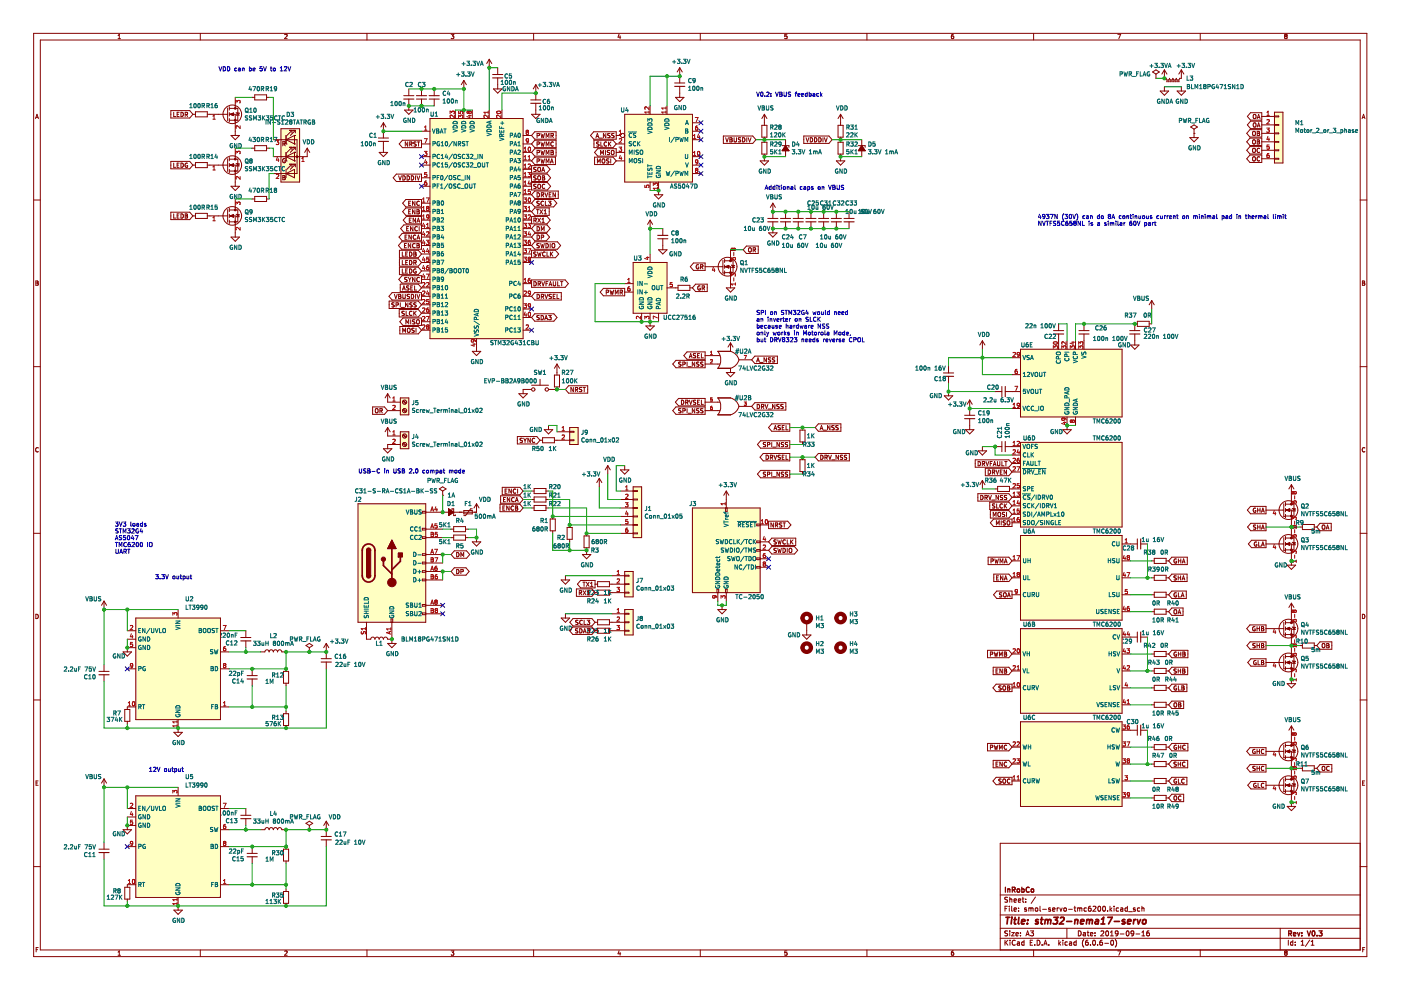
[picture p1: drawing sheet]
<svg xmlns="http://www.w3.org/2000/svg" width="297mm" height="210mm" viewBox="0 0 297 210" stroke-linecap="round" stroke-linejoin="round" font-family="sans-serif">
<path d="M.1 0h296.9v209.9h-296.9z" fill-rule="evenodd" fill="#fff" stroke="#fff" stroke-width=".21"/>
<g fill="none" stroke="#840000" stroke-width=".21">
<path d="M7.1 7.1h282.7v195.7h-282.7zM8.5 8.5h279.9v192.9h-279.9zM25 8.2h.6M25 7.5l.3-.2v.9M42.5 7.1v1.4M60.4 7.4l.3-.1 .2 .2-.6 .7h.6M77.8 7.1v1.4M86.7 18.9v1.4M89.4 18.9v1.4M92.1 18.9v1.4M95.7 7.3h.5l-.3 .3 .3 .1v.4h-.5M98.3 17.1v1.8"/>
<path d="M98.3 17.1l-.5 .9M98.3 17.1l.6 .9M103.7 12.6v1.8M103.7 12.6l-.5 .9M103.7 12.6l.6 .9M104.6 18.9h1.8l-.9 .8zM105.5 14.4v1.4M105.5 16.5v2.4M113.1 7.1v1.4M113.6 18l-.5 .9M113.6 18v3.2M113.6 18l.5 .9"/>
<path d="M131.3 7.2l-.3 .7h.6M131.5 7.6v.6M144.1 14.4v3.2M144.1 18.3v2.3M144.1 14.4l-.5 .9M144.1 14.4l.6 .9M148.5 7.1v1.4M166.8 7.3h-.4v.4h.4v.4h-.4M183.8 7.1v1.4M202.1 7.3l-.4 .2v.5l.2 .2 .3-.1-.1-.4-.2-.1-.2 .2M219.1 7.1v1.4M237 7.3h.6l-.4 .9"/>
<path d="M244.4 15.3l.7-.5 .7 .5-.7 .4zM245.1 16.6h.1M245.1 15.7v.9M246 19.3h1.8l-.9 .9zM246.9 14.8v1.8h.3a.36 .36 0 0 0 .4 .4 .36 .36 0 0 0 .4-.4 .36 .36 0 0 0 .3 .4 .36 .36 0 0 0 .4-.4 .36 .36 0 0 0 .3 .4 .36 .36 0 0 0 .4-.4 .36 .36 0 0 0 .4 .4 .36 .36 0 0 0 .3-.4h.4v-1.8M246.9 18.4v.9M246.9 14.8l-.6 .9M246.9 14.8l.5 .9M247.3 17.1h.2M247.3 17.3h.2M247.7 17.1h.2M247.7 17.3h.2"/>
<path d="M248 17.1h.2M248 17.3h.2M248.4 17.1h.2M248.4 17.3h.2M248.8 17.1h.1M248.8 17.3h.1M249.1 17.1h.2M249.1 17.3h.2M249.5 17.1h.2M249.5 17.3h.2M249.6 19.3h1.8l-.9 .9zM249.8 17.1h.2"/>
<path d="M249.8 17.3h.2M250.5 18.4v.9M250.5 14.8l-.6 .9M250.5 14.8l.5 .9M254.5 7.1v1.4M272.4 7.5l.1-.2 .4 .2M272.4 7.5l.1 .2M272.4 7.5h.1M272.5 7.7l-.1 .1 .1 .4 .4-.2-.2-.3M272.5 7.7h.2M272.9 7.5h.1M272.9 7.5l-.2 .2"/>
<path d="M7.5 25.2l.3-1 .3 1M7.6 24.9h.5M36.2 23.5h4l.7 .7-.7 .8h-4zM36.2 34.2h4l.7 .8-.7 .8h-4zM36.8 23.8v.9h.5M36.8 34.6v.9h.5M37.6 35h.3M37.6 24.2h.3M38 34.6h-.4v.9h.4M38 23.8h-.4v.9h.4M38.4 23.8a.45 .45 0 0 1 .5 .5 .45 .45 0 0 1-.5 .4zM38.4 34.6a.45 .45 0 0 1 .5 .4 .45 .45 0 0 1-.5 .5z"/>
<path d="M39.3 24.3l.4-.1v-.3l-.4-.1v.9M39.5 24.3l.3 .4M39.7 34.6a.41 .41 0 0 0-.5 .4 .41 .41 0 0 0 .6 .4v-.3h-.2M40.9 35h.5M40.9 24.2h.5M41.4 23.7h2.6v1.1h-2.6zM41.4 34.5h2.6v1h-2.6zM44 35h4.3M44 24.2h4.3M48.3 22.9v2.7M48.3 33.7v2.7M48.6 35h1.3v4.5"/>
<path d="M48.6 24.2h1.3v4.5M48.6 22.6v.7M48.6 23.9v.7M48.6 25.1v.8M48.6 33.4v.7M48.6 34.6v.8M48.6 35.9v.7M48.6 23h1.8v2.5h-1.8M48.6 33.8h1.8v2.5h-1.8M48.8 24.2l.7-.2v.5zM48.8 35l.7-.3v.6zM49 39.5h1.8l-.9 .9z"/>
<path d="M49 28.7h1.8l-.9 .9zM49.9 20.6v2.4M49.9 31.4v2.4M50.1 23.9l.7 .2M50.1 34.6l.7 .2M50.4 24l.3 .4h-.6zM50.4 34.7l.3 .5h-.6zM53.5 20.6h.5M53.5 31.4h.5M54 30.9h2.5v1.1h-2.5zM54 20.1h2.5v1.1h-2.5zM56.5 20.6h.6"/>
<path d="M56.5 31.4h.6M58 29.6h5v7.2h-5M59.6 27.3h3.9v11.3h-3.9zM60 30.5h.4v-.4l-.4-.1v.9M60 37.2l.4 .2-.1 .2 .2 .3-.2 .2h-.3zM60 37.6h.3M60.2 30.5l.3 .4M60.4 33.7a.41 .41 0 0 0-.5 .4 .41 .41 0 0 0 .6 .3v-.3h-.2M60.6 34.1h.1M60.6 30.5h.1M60.6 28.7v1.8M60.6 32.3v1.8"/>
<path d="M60.6 35.9v1.8M60.6 36.8l1.8-.9v1.8zM61.4 34.8h.5M61.4 31.2h.5M61.4 27.6h.5M61.9 34.8l-1.1 1.1M61.9 27.6v.6M61.9 31.2v.6M61.9 34.8v.6M61.9 31.2l-1.1 1.1M61.9 27.6l-1.1 1.1M62.1 34.8h.5"/>
<path d="M62.1 31.2h.5M62.1 27.6h.5M62.4 32.3h.1M62.4 34.1h.1M62.4 28.7h.1M62.4 30.5h.1M62.4 28.7v1.8M62.4 32.3v1.8M62.4 32.3l-1.8 .9 1.8 .9M62.4 28.7l-1.8 .9 1.8 .9M62.6 34.8l-1.1 1.1M62.6 27.6v.6"/>
<path d="M62.6 31.2v.6M62.6 34.8v.6M62.6 31.2l-1.1 1.1M62.6 27.6l-1.1 1.1M65.1 31.4v1.8h-7.1M65.1 31.4l-.5 .9M65.1 31.4l.6 .9M80.4 32.3h1.8l-.9 .9zM81.3 26v3.3M81.3 30v2.3M81.3 26l-.5 .9M81.3 26l.5 .9"/>
<path d="M84 36.9h5.4v1.6h-5.4l-.6-.8zM84.5 37.3l.3 .9 .3-.9M85.3 29.7h4.1v1.6h-4.1l-.7-.8zM85.4 37.3a.45 .45 0 0 1 .5 .4 .45 .45 0 0 1-.5 .5zM85.8 23.3h1.8l-.9 .9zM86.3 37.3a.45 .45 0 0 1 .5 .4 .45 .45 0 0 1-.5 .5zM86.4 30.1v.9l-.5-.9v.9M86.7 21v2.3M86.9 30.6l.4-.1v-.3l-.4-.1v.9M87.1 30.6l.3 .4M87.2 37.3a.45 .45 0 0 1 .5 .4 .45 .45 0 0 1-.5 .5zM88.1 37.3v.9"/>
<path d="M88.2 30.1l-.4 .1a.38 .38 0 0 0 .4 .4l-.1 .3h-.4M88.4 37.3l.3 .9 .3-.9M88.5 30.1h.5M88.7 30.1v.9M89.4 21v1.4M89.4 27.8h1.8M89.4 33.2h1.8M89.4 35h1.8M89.4 37.7h1.8M89.4 39.5h1.8M89.4 30.5h1.8M91.2 25.1h19.7v46.7h-19.7z"/>
<path d="M92.1 21v1.4M96.5 23.3v1.8M98.3 23.3v1.8M100.1 23.3v1.8M103.7 23.3v1.8M106.4 23.3v1.8M110.9 34.1h1.8M110.9 32.3h1.8M110.9 35.9h1.8M110.9 37.7h1.8M110.9 39.5h1.8M110.9 30.5h1.8"/>
<path d="M110.9 28.7h1.8M112.7 24.2h1.8l-.9 .9zM112.7 36.9h3.4l.6 .8-.6 .8h-3.4zM112.7 35.1h3.2l.7 .8-.7 .8h-3.2zM112.7 38.7h3.4l.6 .8-.6 .8h-3.4zM113.2 37.6v.1M113.2 37.7l.4 .1 .1 .2-.2 .2-.3-.1M113.4 29.7h4.5v1.6h-4.5l-.7-.8zM113.4 31.5h4.5v1.6h-4.5l-.7-.8zM113.4 27.9h4.5v1.6h-4.5l-.7-.8zM113.4 33.3h4.4v1.6h-4.4l-.7-.8zM113.6 21.9v2.3"/>
<path d="M113.7 39.1l-.5 .1a.38 .38 0 0 0 .4 .4v.3h-.4M113.7 37.3h-.5v.3M113.7 35.5l-.5 .1a.38 .38 0 0 0 .4 .4v.3h-.4M113.9 34.2l.4-.1v-.3l-.4-.1v.9M113.9 32.4l.4-.1v-.3l-.4-.1v.9M113.9 30.6l.4-.1v-.3l-.4-.1v.9M113.9 28.8l.4-.1v-.3l-.4-.1v.9M114.1 37.4l.1-.1 .4 .1-.1 .7-.4-.1zM114.1 35.6l.1-.1 .4 .1-.1 .7-.4-.1zM114.1 39.2l.1-.1 .4 .1-.1 .7-.4-.1zM114.7 31.9l.2 .9 .2-.7 .1 .7 .3-.9M114.7 33.7l.2 .9 .2-.7 .1 .7 .3-.9"/>
<path d="M114.7 30.1l.2 .9 .2-.7 .1 .7 .3-.9M114.7 28.3l.2 .9 .2-.6 .1 .6 .3-.9M114.9 36.4l.3-.9 .3 .9M114.9 36.1h.5M115 37.7h.3M115.3 37.7l.1-.3-.4-.1v.9l.4-.1M115.3 37.7l.2 .2v.2M115.5 38.1h-.1M115.5 39.2a.4 .4 0 0 0-.6 .3 .4 .4 0 0 0 .6 .4M115.8 29.2v-.9l.3 .6 .3-.6v.9M115.8 31v-.9l.3 .6 .3-.6v.9M115.8 32.8v-.9l.3 .6 .3-.6v.9"/>
<path d="M115.8 34.6v-.9l.3 .6 .3-.6v.9M116.7 34.6l.3-.9 .3 .9M116.8 34.3h.4M116.8 32.3h.3M116.8 28.8l.4-.1 .1-.3-.5-.1v.9M116.8 31.9l.5 .2-.2 .2 .2 .3-.1 .2h-.4zM117 28.8l.3 .4M117.3 30.2a.4 .4 0 0 0-.5 .3 .4 .4 0 0 0 .5 .4M125.9 27.9h4.8v1.6h-4.8l-.7-.8zM125.9 29.7h4.1l.7 .8-.7 .8h-4.1zM126.1 33.3h3.9l.7 .8-.7 .8h-3.9zM126.4 29.2l.3-.9 .3 .9"/>
<path d="M126.4 28.9h.5M126.7 34.6v-.9l.3 .6 .3-.6v.9M126.7 31.5h4v1.6h-4l-.6-.8zM127 30.1l-.5 .1a.38 .38 0 0 0 .5 .4l-.1 .3h-.4M127 29.3h.7M127.3 32.8v-.9l.3 .6 .3-.6v.9M127.4 30.1v.9h.4M127.7 33.8l.2-.1 .3 .1-.1 .7h-.4zM128.4 31.9v.9M128.4 28.3v.9l-.5-.9v.9M128.6 30.2a.4 .4 0 0 0-.5 .3 .4 .4 0 0 0 .5 .4M129 30.1v.9"/>
<path d="M129.1 33.7l-.5 .1a.38 .38 0 0 0 .5 .4l-.1 .3h-.4M129.1 30.5l.4 .5M129.3 31.9l-.5 .1a.38 .38 0 0 0 .4 .4v.3h-.5M129.3 28.8v.1M129.3 28.9v.3h-.5M129.3 28.3h-.3l-.2 .2 .1 .2 .4 .1M129.5 33.7v.9M129.5 30.1l-.5 .5M129.7 28.4a.38 .38 0 0 0 .5 .5l-.1 .3h-.4M129.7 31.9l.5 .1v.5l-.2 .3-.4-.1zM129.8 28.3l-.1 .1M129.8 28.3h.4"/>
<path d="M130.7 34.1h1.7M130.7 32.3h1.7M130.7 30.5h1.7M130.7 28.7h.8M132.4 24.2h14.4v14.4h-14.4zM137.8 22.4v1.8M137.8 38.6v1.8M139.6 38.6v2.7M141.4 22.4v1.8M143.2 20.6h1.8l-.9 .9zM146.8 27.8h1.8M146.8 33.2h1.8"/>
<path d="M146.8 35h1.8M146.8 36.8h1.8M146.8 29.6h1.8M146.8 26h1.8M153.4 28.8h6.2l.7 .8-.7 .8h-6.2zM153.8 29.2l.3 .9 .3-.9M154.7 29.6h.3M155.1 29.2h-.4v.9l.5-.1 .1-.2-.3-.2M155.1 29.2l.1 .1M155.2 29.3l-.2 .3M155.6 29.2v.7l.2 .2 .4-.2v-.7M157.1 29.2l-.5 .1a.37 .37 0 0 0 .4 .5v.2h-.5"/>
<path d="M157.4 29.2a.45 .45 0 0 1 .6 .4 .45 .45 0 0 1-.6 .5zM158.3 29.2v.9M158.6 29.2l.3 .9 .3-.9M161.2 34.1h1.8l-.9 .9zM161.5 30.2h1.1v2.5h-1.1zM161.5 26.6h1.1v2.5h-1.1zM162.1 24.2v2.4M162.1 29.1v1.1M162.1 32.7v1.4M162.1 24.2l-.6 .9M162.1 24.2l.5 .9M165.8 30.9h1.5v.3"/>
<path d="M166.6 30.9l.7 1.1h-1.5zM166.6 29.6v3.6M170.4 28.8h5.4l.6 .8-.6 .8h-5.4zM170.9 29.2l.3 .9 .3-.9M171.8 29.2a.45 .45 0 0 1 .5 .4 .45 .45 0 0 1-.5 .5zM172.7 29.2a.45 .45 0 0 1 .5 .4 .45 .45 0 0 1-.5 .5zM173.6 29.2a.45 .45 0 0 1 .5 .4 .45 .45 0 0 1-.5 .5zM174.5 29.2v.9M174.8 29.2l.3 .9 .3-.9M177.3 34.1h1.8l-.9 .9zM177.7 26.6h1.1v2.5h-1.1zM177.7 30.2h1.1v2.5h-1.1z"/>
<path d="M178.2 24.2v2.4M178.2 29.1v1.1M178.2 32.7v1.4M178.2 24.2l-.5 .9M178.2 24.2l.6 .9M182 30.9h1.4v.3M182.7 29.6v3.6M182.7 30.9l.7 1.1h-1.4zM252.3 29.2h1.8l-.9 .9zM252.4 26.9l.8-.4 .7 .4-.7 .5zM253.2 28.3h.1M253.2 27.4v1.8"/>
<path d="M265 31.1h2.5v1.6h-2.5l-.7-.8zM265 32.9h2.5v1.5h-2.5l-.7-.7zM265 27.5h2.5v1.6h-2.5l-.7-.8zM265 29.3h2.5v1.6h-2.5l-.7-.8zM265.1 23.9h2.4v1.6h-2.4l-.6-.8zM265.1 25.7h2.4v1.6h-2.4l-.6-.8zM265.6 33.4l.2-.2 .3 .2-.1 .7-.4-.1zM265.6 31.6l.2-.2 .3 .2-.1 .7-.4-.1zM265.6 28l.2-.2 .3 .2-.1 .7-.4-.1zM265.6 29.8l.2-.2 .3 .2-.1 .7-.4-.1zM265.7 24.4l.2-.1 .4 .1-.1 .7-.5-.1zM265.7 26.2l.2-.1 .4 .1-.1 .7-.5-.1z"/>
<path d="M266.6 27.8l.4 .2-.1 .3 .2 .3-.2 .1h-.3zM266.6 29.6l.4 .2-.1 .3 .2 .3-.2 .1h-.3zM266.6 30.1h.3M266.6 28.3h.3M266.6 25.2l.3-.9 .3 .9M266.6 27l.3-.9 .3 .9M266.6 24.9h.5M266.6 26.7h.5M267.1 33.3a.4 .4 0 0 0-.6 .4 .4 .4 0 0 0 .6 .3M267.1 31.5a.4 .4 0 0 0-.6 .4 .4 .4 0 0 0 .6 .4M267.5 30.1h2.7M267.5 24.7h2.7"/>
<path d="M267.5 26.5h2.7M267.5 28.3h2.7M267.5 31.9h2.7M267.5 33.7h2.7M270.2 30h.9v.2h-.9M270.2 31.8h.9v.2h-.9M270.2 26.4h.9v.2h-.9M270.2 23.8h1.8v10.8h-1.8zM270.2 33.6h.9v.2h-.9M270.2 24.6h.9v.2h-.9M270.2 28.2h.9v.2h-.9M288.8 25.2l.3-1 .3 1"/>
<path d="M288.9 24.9h.4M7.1 42.4h1.4M36.2 45h4l.7 .8-.7 .8h-4zM36.8 45.3v.9h.5M37.6 45.8h.3M38 45.3h-.4v.9h.4M38.4 45.3a.45 .45 0 0 1 .5 .5 .45 .45 0 0 1-.5 .4zM39.3 45.8h.3M39.3 45.3l.4 .2-.1 .3 .2 .3-.2 .1h-.3zM40.9 45.8h.5M41.4 45.2h2.6v1.1h-2.6zM44 45.8h4.3"/>
<path d="M48.3 44.4v2.7M48.6 45.8h1.3v4.5M48.6 44.2v.7M48.6 45.4v.7M48.6 46.7v.7M48.6 44.5h1.8v2.5h-1.8M48.8 45.8l.7-.3v.5zM49 50.3h1.8l-.9 .9zM49.9 42.2v2.3M50.1 45.4l.7 .2M50.4 45.5l.3 .5h-.6zM53.5 42.2h.5"/>
<path d="M54 41.6h2.5v1.1h-2.5zM56.5 42.2h.6M84.7 54.9h4l.7 .7-.7 .8h-4zM84.7 53.1h4l.7 .8-.7 .7h-4zM84.7 56.7h4l.7 .7-.7 .8h-4zM85.1 51.3h4.3v1.5h-4.3l-.6-.7zM85.2 58.5h4.2v1.5h-4.2l-.6-.8zM85.3 49.5h4.1v1.5h-4.1l-.7-.7zM85.3 55.2v.9h.4M85.3 53.4v.9h.4M85.3 57v.9h.4M85.6 47.7h3.8v1.6h-3.8l-.7-.8z"/>
<path d="M85.8 52.1h.3M85.9 50.3h.3M86 53.9h.3M86 55.6h.3M86 57.4h.3M86 42.3h3.4v1.6h-3.4l-.6-.8zM86 44.1h3.4v1.6h-3.4l-.6-.8zM86.2 45.9h3.2v1.6h-3.2l-.7-.8zM86.2 51.6h-.4v.9h.4M86.2 48.5h.3M86.3 58.9h-.5a.37 .37 0 0 0 .5 .5l-.1 .3h-.4M86.3 49.8h-.4v.9h.4"/>
<path d="M86.4 55.2h-.4v.9h.4M86.4 53.4h-.4v.9h.4M86.4 57h-.4v.9h.4M86.6 58.8l.3 .5M86.7 44.9h.2M86.7 43.1h.2M86.7 48h-.5v.9h.5M86.8 46.7h.3M86.8 55.2a.45 .45 0 0 1 .5 .5 .45 .45 0 0 1-.5 .4zM86.8 53.4a.45 .45 0 0 1 .5 .5 .45 .45 0 0 1-.5 .4zM86.8 57a.45 .45 0 0 1 .5 .5 .45 .45 0 0 1-.5 .4zM86.9 59.3v.4"/>
<path d="M87.1 42.7h-.4v.9h.4M87.1 44.5h-.4v.8h.4M87.1 51.6v.9l-.5-.9v.9M87.2 58.8l-.3 .5M87.2 49.8v.9l-.5-.9v.9M87.2 46.2h-.4v.9h.4M87.5 48v.9l-.5-.9v.9M87.7 53.9h.3M87.7 53.4l.5 .2-.2 .3 .2 .3-.1 .1h-.4zM87.7 55.7l.5-.1v-.3l-.5-.1v.9M87.9 55.7l.3 .4M88 42.7v.9l-.5-.9v.9"/>
<path d="M88 44.5v.8l-.5-.8v.8M88 58.8v.9l-.5-.9v.9M88 51.7a.4 .4 0 0 0-.5 .4 .4 .4 0 0 0 .5 .3M88.1 46.2v.9l-.5-.9v.9M88.1 49.9a.4 .4 0 0 0-.5 .4 .4 .4 0 0 0 .5 .3M88.2 57.1a.41 .41 0 0 0-.5 .4 .41 .41 0 0 0 .5 .3v-.3h-.1M88.4 51.6l.5 .2-.2 .3 .2 .3-.2 .1h-.3zM88.4 44.9h.3M88.4 52.1h.3M88.4 50.7l.3-.9 .3 .9M88.4 44.5l.5 .1-.2 .3 .2 .3-.2 .1h-.3zM88.4 47.1l.3-.9 .3 .9"/>
<path d="M88.5 48.1a.41 .41 0 0 0-.6 .4 .41 .41 0 0 0 .5 .4M88.5 46.9h.4M88.5 50.5h.4M88.5 48.9h-.1M88.9 48v.9M88.9 42.7a.4 .4 0 0 0-.5 .4 .4 .4 0 0 0 .5 .4M88.9 58.9a.4 .4 0 0 0-.5 .4 .4 .4 0 0 0 .5 .3M89.4 44.9h1.8M89.4 46.7h1.8M89.4 59.2h1.8M89.4 43.1h1.8M89.4 48.5h1.8"/>
<path d="M89.4 50.3h1.8M89.4 52.1h1.8M89.4 53.9h1.8M89.4 55.6h1.8M89.4 57.4h1.8M110.9 44.9h1.8M110.9 46.7h1.8M110.9 41.3h1.8M110.9 43.1h1.8M110.9 48.5h1.8M110.9 50.3h1.8M110.9 52.1h1.8"/>
<path d="M110.9 53.9h1.8M110.9 55.6h1.8M112.7 59.4h7.1l.7 .7-.7 .8h-7.1zM112.7 45.9h3.3l.7 .8-.7 .8h-3.3zM112.7 53.1h5.1l.7 .8-.7 .7h-5.1zM113.2 59.7a.45 .45 0 0 1 .5 .5 .45 .45 0 0 1-.5 .4zM113.2 46.7h.4l.1-.4-.5-.1v.9M113.4 44.1h3v1.6h-3l-.7-.8zM113.4 42.3h4l.7 .8-.7 .8h-4l-.7-.8zM113.4 49.5h2.4l.7 .8-.7 .7h-2.4l-.7-.7zM113.4 47.7h2.6l.6 .8-.6 .8h-2.6l-.7-.8zM113.4 51.3h4.8l.7 .8-.7 .7h-4.8l-.7-.7z"/>
<path d="M113.4 40.5h5v1.6h-5l-.7-.8zM113.4 46.7l.3 .4M113.7 53.5h-.5a.38 .38 0 0 0 .4 .5v.3h-.4M113.7 44.5h.6M113.9 49.8a.45 .45 0 0 1 .5 .5 .45 .45 0 0 1-.5 .4zM113.9 48a.45 .45 0 0 1 .5 .5 .45 .45 0 0 1-.5 .4zM113.9 40.9a.45 .45 0 0 1 .5 .4 .45 .45 0 0 1-.5 .5zM114 53.4l.2 .9 .2-.6 .1 .6 .2-.9M114 44.5v.8M114 46.2l.6 .9M114.3 42.7h-.4a.38 .38 0 0 0 .4 .5v.3h-.5M114.3 51.7h-.4a.38 .38 0 0 0 .4 .5v.3h-.5"/>
<path d="M114.5 44.5l.6 .8M114.6 46.2l-.6 .9M114.6 51.6l.3 .9 .1-.6 .2 .6 .2-.9M114.8 41.3h.4v-.4h-.4v.9M114.8 50.3h.4v-.4l-.4-.1v.9M114.8 48.9v-.9l.3 .7 .3-.7v.9M114.9 59.7l.3 .9 .3-.9M114.9 47.1h.5M114.9 46.5l.3-.3v.9M115 41.3l.3 .5M115.1 44.5l-.6 .8M115.2 42.7a.4 .4 0 0 0-.5 .4 .4 .4 0 0 0 .5 .4"/>
<path d="M115.4 45.3h.5M115.4 44.7l.2-.2v.8M115.5 40.9l.3 .9 .3-.9M115.6 53.5a.4 .4 0 0 0-.6 .4 .4 .4 0 0 0 .6 .3M115.6 42.7v.9h.4M115.8 51.6a.45 .45 0 0 1 .5 .5 .45 .45 0 0 1-.5 .4zM116 53.4v.9h.4M116.2 59.7h-.4v.9M116.3 42.7h.5l-.3 .3 .3 .1v.4h-.5M116.4 41.3h.3M116.6 51.6v.9M116.7 53.4v.9"/>
<path d="M116.8 53.8l.4 .5M116.9 40.9h-.5v.9h.5M117.1 51.8l.1-.2 .4 .2-.1 .7-.4-.1zM117.2 53.4l-.5 .5M117.3 59.7v.7l.2 .2 .3-.2v-.7M117.8 40.9v.9l-.6-.9v.9M118.2 59.7v.9h.5M118.8 59.7h.6M119.1 59.7v.9M134.2 55.6h7.2v10.8h-7.2zM137.8 46.7v1.8M137.8 53.9v1.7"/>
<path d="M137.8 46.7l-.5 .9M137.8 46.7l.6 .9M138.7 41.3h1.8l-.9 .9zM139.6 53h1.8l-.9 .9zM140.5 48.5v1.4M140.5 50.6v2.4M147 55.8h2.5v1.5h-2.5l-.6-.8zM148.1 56.2a.41 .41 0 0 0-.5 .4 .41 .41 0 0 0 .6 .3v-.3h-.2M148.5 56.6l.5-.1v-.3l-.5-.1v.9M148.7 56.6l.3 .4M149.5 56.5h3.8M153.3 57.9h.1"/>
<path d="M153.3 55.2v2.7M153.6 56.5h1.3v4.5M153.6 55.3h1.8v2.5h-1.8M153.6 54.9v.7M153.6 56.2v.7M153.6 57.4v.8M153.8 56.5l.7-.2v.5zM154.9 53v2.3M155.1 56.2l.7 .2M155.4 56.3l.3 .4h-.5zM158.3 52.2h2.5v1.5h-2.5l-.7-.7zM158.7 52.7l.2-.2 .4 .2-.1 .7-.5-.1z"/>
<path d="M159.7 53h.4l.1-.4-.5-.1v.9M159.9 53l.3 .4M163 49.4h1.8l-.9 .9zM163.9 43.1v3.2M163.9 47v2.4M163.9 43.1l-.6 .9M163.9 43.1l.5 .9M166.6 44.9v1.4M166.6 47v1.5M169.2 44.9v1.4M169.2 47v1.5M171.9 44.9v1.4"/>
<path d="M171.9 47v1.5M174.6 44.9v1.4M174.6 47v1.5M177.3 44.9v1.4M177.3 47v1.5M180 44.9v1.4M180 47v1.5M288.4 42.4h1.4M288.9 59.6l.4 .1-.1 .3 .2 .3-.2 .2h-.3zM7.1 77.7h1.4M7.6 60h.3M7.9 60l.2 .2v.2"/>
<path d="M7.9 60l.1-.3-.4-.1v.9l.4-.1M8.1 60.4h-.1M82.5 63.8h6.2l.7 .8-.7 .8h-6.2zM83.1 62h6.3v1.6h-6.3l-.6-.8zM83.6 64.2l-.5 .1a.38 .38 0 0 0 .4 .5v.3h-.4M83.6 62.4l.3 .9 .3-.9M84 64.7l.4-.1v-.3l-.4-.1v.9M84.5 62.8h.3M84.6 65.6h4.1l.7 .8-.7 .8h-4.1zM84.8 69.2h3.9l.7 .8-.7 .8h-3.9zM84.8 62.8l.1-.3-.4-.1v.9h.4M84.8 62.8l.2 .2v.2"/>
<path d="M84.9 60.2h3.8l.7 .8-.7 .8h-3.8zM84.9 64.2v.9M85 63.2l-.1 .1M85.1 65.2h.7M85.3 61.5l.3-.9 .3 .9M85.4 70.5v-.9l.3 .6 .3-.6v.9M85.4 62.4v.7l.2 .2 .3-.2v-.7M85.4 61.2h.4M85.4 67.4h4v1.6h-4l-.6-.8zM85.7 66l-.4 .1a.38 .38 0 0 0 .4 .4l-.1 .3h-.4M86.1 68.7v-.9l.3 .6 .3-.6v.9M86.1 66v.9h.4"/>
<path d="M86.4 69.7l.2-.1 .3 .1-.1 .7h-.4zM86.5 64.2v.9l-.5-.9v.9M86.7 60.6l-.5 .1a.37 .37 0 0 0 .5 .5l-.1 .3h-.4M86.8 62.4l-.4 .1a.37 .37 0 0 0 .4 .5l-.1 .3h-.4M87.1 67.8v.9M87.1 61h.3M87.2 62.4a.45 .45 0 0 1 .5 .5 .45 .45 0 0 1-.5 .4zM87.3 66.1a.4 .4 0 0 0-.5 .3 .4 .4 0 0 0 .5 .4M87.4 64.2l-.5 .1a.37 .37 0 0 0 .4 .5v.3h-.4M87.5 60.6h-.4v.9h.4M87.7 66v.9M87.8 69.6l-.5 .1a.38 .38 0 0 0 .5 .4l-.1 .3h-.4"/>
<path d="M87.9 66.4l.3 .5M87.9 60.6v.9h.4M88 67.8l-.5 .1a.38 .38 0 0 0 .4 .4v.3h-.4M88.1 62.4v.9M88.2 69.6v.9M88.2 64.2l-.4 .1a.38 .38 0 0 0 .4 .5v.3h-.5M88.2 66l-.5 .5M88.4 67.9l.1-.1 .4 .1-.1 .7h-.4zM88.4 62.4l.3 .9 .3-.9M89.4 70h1.8M89.4 61h1.8M89.4 62.8h1.8"/>
<path d="M89.4 64.6h1.8M89.4 66.4h1.8M89.4 68.2h1.8M100.1 74.5h1.8l-.9 .9zM101 71.8v2.7M110.9 60.1h1.8M110.9 70h1.8M110.9 62.8h1.8M110.9 65.5h1.8M110.9 67.3h1.8M113.4 66.5h4l.7 .8-.7 .8h-4l-.7-.8zM113.4 62h5.6v1.6h-5.6l-.7-.8z"/>
<path d="M113.9 62.4a.45 .45 0 0 1 .5 .5 .45 .45 0 0 1-.5 .4zM114.1 60.2l.4-.1 .1-.3-.5-.1v.9M114.3 67.4h.1M114.3 67.4v.3h-.5M114.3 60.2l.3 .4M114.3 66.9h-.3l-.2 .2 .1 .2 .4 .1M114.7 66.9a.45 .45 0 0 1 .5 .4 .45 .45 0 0 1-.5 .5zM114.8 62.9l.4-.1v-.3l-.4-.1v.9M115 62.9l.3 .4M115.5 67.8l.3-.9 .3 .9M115.5 62.4l.3 .9 .3-.9M115.6 67.5h.4"/>
<path d="M115.8 60.1h.3M116.3 66.9h.6l-.3 .3 .2 .1v.4h-.5M116.4 60.6l.3-.9 .3 .9M116.5 60.4h.4M116.9 62.4l-.5 .1a.38 .38 0 0 0 .5 .5l-.1 .3h-.4M117.3 62.8h.3M117.5 79.5h1.1v2.5h-1.1zM117.7 62.4h-.4v.9h.4M118.1 77.2l-.6 .9M118.1 77.2v2.3M118.1 77.2l.5 .9M118.1 62.4v.9h.4"/>
<path d="M127.9 61.1h4.5v1.6h-4.5l-.6-.8zM128.5 62l.5-.1v-.3l-.5-.1v.9M129.3 61.5l.3 .9 .1-.6 .2 .6 .2-.9M130.5 62.4v-.9l.3 .6 .3-.6v.9M131.7 62l.3 .4M131.9 61.9l-.4 .1M132 61.9l-.1-.4h-.4v.9M132 61.9h-.1M132.4 60.1h1.8M132.4 61.9h1.8M136 66.4v1.8M136.9 69.1h1.8l-.9 .9z"/>
<path d="M137.8 66.4v2.7M139.6 66.4v1.8M141.4 61h2.4M143.3 76.4h6.2v1.6h-6.2l-.7-.8zM143.8 60.5h2.5v1.1h-2.5zM144.4 76.8h-.5a.38 .38 0 0 0 .4 .5v.3h-.4M144.8 77.2h.4v-.4h-.4v.9M145.7 74.6h3.8v1.6h-3.8l-.7-.8zM145.7 76.8v.9M145.9 77.7h.7M146.1 75.9l.3-.9 .3 .9M146.2 75.6h.5"/>
<path d="M146.3 61h.5M147.3 76.8v.9l-.5-.9v.9M147.5 60.2h2.4v1.6h-2.4l-.7-.8zM147.5 75l-.5 .1a.37 .37 0 0 0 .5 .4l-.1 .3h-.4M147.9 75.4h.3M148.2 76.8h-.5a.37 .37 0 0 0 .5 .5l-.1 .3h-.4M148.3 75h-.4v.9h.4M148.4 60.6a.41 .41 0 0 0-.5 .5 .41 .41 0 0 0 .6 .3v-.3h-.2M148.7 75v.9h.4M148.9 61.1l.4-.1v-.3l-.4-.1v.9M149 76.8h-.4a.38 .38 0 0 0 .4 .5v.3h-.5M149.1 61.1l.3 .4"/>
<path d="M149.5 77.2h3.1M149.5 75.4h3.1M154 61h1.8l-.9 .9zM154 79h1.8l-.9 .9zM154.9 74.5h-2.7a2.87 2.87 0 0 1 0 3.6h2.7M154.9 74.5l1.1 .7 .7 1.1M154.9 72.7l-.6 .9M154.9 72.7v1.8M154.9 78.1v.9M154.9 72.7l.5 .9M156.7 76.3a2.6 2.6 0 0 1-1.8 1.8M156.7 76.3h2.7"/>
<path d="M160 75.5h4.8v1.6h-4.8l-.6-.8zM160.4 76.8l.3-.9 .3 .9M160.5 76.5h.4M161.1 76.8h.7M162.5 75.9v.9l-.5-.9v.9M163.4 75.9h-.5a.38 .38 0 0 0 .5 .5l-.1 .3h-.4M164.3 75.9h-.5a.38 .38 0 0 0 .4 .5v.3h-.5M201.1 77.6v1.5M201.1 79.8v1.4M208.3 72.3v1.7M208.3 72.3l-.6 .9M208.3 72.3l.5 .9"/>
<path d="M214.6 75.8h1.8M214.6 79.4h1.8M216.4 74h21.5v14.4h-21.5zM224.4 68.7v1.4M224.4 70.8v3.2M226.2 72.3v1.7M228 72.3v1.7M229.8 68.7v1.4M229.8 70.8v3.2M239.7 73.2h1.8l-.9 .8zM240.6 70.8v2.4M241.1 68.1h2.5v1.1h-2.5z"/>
<path d="M241.1 68.7h-.5v1.4M243.6 68.7h.6M244.2 63.7l-.6 .9M244.2 63.7v1.8M244.2 63.7l.5 .9M288.4 77.7h1.4M288.9 60h.3M8.1 95a.41 .41 0 0 0-.5 .4 .41 .41 0 0 0 .5 .3M79 86.3h2.5l.7 .8-.7 .7h-2.5zM79.6 86.8l.2-.2 .3 .2-.1 .7-.4-.1zM80.5 87.1h.5v-.4l-.5-.1v.9M80.8 87.1l.3 .4"/>
<path d="M81.3 95.1h1.8l-.9 .9zM82.2 83.5v1.8h2.7M82.2 90.7v1.7h2.7M82.2 90.7l-.6 .8M82.2 90.7l.5 .8M82.2 83.5l-.6 .9M82.2 83.5l.5 .9M82.2 87.1h2.7M84.9 94.2h-2.7v.9M84.9 91.5h1.8v3.6h-1.8zM84.9 84.4h1.8v3.6h-1.8zM85.4 86.8l.6 .6"/>
<path d="M85.4 85l.6 .6M85.4 94l.6 .6M85.4 92.2l.6 .6M85.5 86.7l.6 .6M85.5 84.9l.6 .6M85.5 93.9l.6 .6M85.5 92.1l.6 .6M109.7 92.6h4.1l.7 .7-.7 .8h-4.1zM110 83.5h1.8l-.9 .9zM110.8 93h-.5a.37 .37 0 0 0 .4 .5v.3h-.4M111 92.9l.3 .5M111.3 93.4v.4"/>
<path d="M111.6 92.9l-.3 .5M112.4 92.9v.9l-.5-.9v.9M112.7 82.6h-1.8v.9M112.7 81.7h3.6M113.4 93a.4 .4 0 0 0-.6 .4 .4 .4 0 0 0 .6 .3M114.5 80.4v1.3M114.5 93.3h.5M115 92.8h2.5v1.1h-2.5zM115.4 91.1h1.8l-.9 .9zM116.3 90.2v.9M117.5 93.3h3.3M118.1 91.5h2.7"/>
<path d="M118.1 82v.6h-1.8M120.6 81.8h4v1.6h-4l-.7-.8zM120.8 90.7h1.8v3.5h-1.8zM120.8 93.3h.9v.1h-.9M120.8 91.5h.9v.1h-.9M121.6 82.1v.9l-.6-.9v.9M122.2 82.6l.3 .4M122.4 82.2h.1M122.4 82.2l-.4-.1v.9M122.5 82.2l-.1 .4h-.4M123.4 82.2h-.5a.38 .38 0 0 0 .4 .5v.3h-.5M123.6 82.1h.5"/>
<path d="M123.9 82.1v.9M128.9 98.7l-.6 .9M128.9 98.7v1.8M128.9 98.7l.5 .9M131.5 99.6h1.8l-.9 .9zM132.4 98.7v.9M143.3 86.3h6.2v1.5h-6.2l-.7-.7zM143.9 84.5h5.6v1.6h-5.6l-.7-.8zM144.4 86.7h-.5a.38 .38 0 0 0 .4 .5v.3h-.4M144.5 84.8a.45 .45 0 0 1 .5 .5 .45 .45 0 0 1-.5 .4zM144.8 87.1h.4v-.4l-.4-.1v.9M145.4 85.3h.4v-.4l-.4-.1v.9"/>
<path d="M145.6 85.3l.3 .4M145.7 86.6v.9M145.9 87.6h.7M146.1 84.8l.3 .9 .3-.9M147.3 86.6v.9l-.5-.9v.9M147.5 84.9h-.5a.37 .37 0 0 0 .5 .5l-.1 .3h-.4M147.9 85.3h.3M148.2 86.7h-.5a.37 .37 0 0 0 .5 .5l-.1 .3h-.4M148.3 84.8h-.4v.9h.4M148.7 84.8v.9h.4M149 86.7h-.4a.38 .38 0 0 0 .4 .5v.3h-.5M149.5 85.3h3.1"/>
<path d="M149.5 87.1h3.1M152.2 84.4h2.7l1.1 .6a1.38 1.38 0 0 1 .2 2.1l-.8 .7-.5 .2h-2.7a2.87 2.87 0 0 0 0-3.6zM156.7 86.2h2.7M160 85.4h6.6v1.5h-6.6l-.6-.7zM160.5 85.7a.45 .45 0 0 1 .6 .5 .45 .45 0 0 1-.6 .4zM161.3 93.5h6.1v1.5h-6.1l-.7-.8zM161.3 99.7h6.1v1.6h-6.1l-.7-.8zM161.4 86.2h.5v-.4l-.5-.1v.9M161.7 86.2l.2 .4M161.8 96.1h5.6v1.6h-5.6l-.7-.8zM162.2 85.7l.3 .9 .3-.9M162.3 93.9h-.4a.38 .38 0 0 0 .4 .5v.3h-.5"/>
<path d="M162.4 96.5a.45 .45 0 0 1 .5 .5 .45 .45 0 0 1-.5 .4zM162.7 94.3l.5-.1v-.3l-.5-.1v.9M162.9 86.7h.7M163.3 97l.5-.1v-.3l-.5-.1v.9M163.5 97l.3 .4M163.6 89.9h3.8v1.5h-3.8l-.7-.7zM163.6 93.8v.9M163.8 94.8h.7M164.1 96.5l.3 .9 .3-.9M164.1 91.1l.3-.9 .3 .9M164.2 90.9h.4M164.3 85.7v.9l-.5-.9v.9"/>
<path d="M165.2 85.8h-.5a.38 .38 0 0 0 .5 .5l-.1 .3h-.4M165.2 93.8v.9l-.5-.9v.9M165.5 96.5l-.5 .1a.37 .37 0 0 0 .4 .5v.3h-.5M165.5 90.3h-.5a.37 .37 0 0 0 .4 .5v.3h-.5M165.8 90.7h.3M165.8 96.9h.3M166.1 85.8h-.5a.38 .38 0 0 0 .4 .5v.3h-.5M166.1 93.9h-.4a.37 .37 0 0 0 .4 .5v.3h-.5M166.3 90.2h-.5v.9h.5M166.3 96.5h-.5v.9h.5M166.7 90.2v.9h.4M166.7 96.5v.9h.4"/>
<path d="M167 93.9h-.5a.38 .38 0 0 0 .5 .5l-.1 .3h-.4M169.6 91.2h1.1v2.5h-1.1zM169.6 97.5h1.1v2.5h-1.1zM170.1 90.7v.5M170.1 93.7v.5M170.1 96.9v.6M170.1 100v.5M173.5 89.9h4.8v1.5h-4.8l-.7-.7zM173.5 96.1h6.6v1.6h-6.6l-.7-.8zM173.9 91.1l.3-.9 .3 .9M174 90.9h.4M174 96.5a.45 .45 0 0 1 .5 .5 .45 .45 0 0 1-.5 .4z"/>
<path d="M174.6 91.2h.6M174.9 97l.4-.1 .1-.3-.5-.1v.9M175.1 97l.3 .4M175.7 96.5l.3 .9 .3-.9M176 90.2v.9l-.5-.9v.9M176.4 97.5h.6M176.9 90.3h-.5a.38 .38 0 0 0 .4 .5v.3h-.4M177.7 90.3h-.5a.38 .38 0 0 0 .5 .5l-.1 .3h-.4M177.8 96.5v.9l-.6-.9v.9M178.7 96.5l-.5 .1a.38 .38 0 0 0 .4 .5v.3h-.5M179.5 96.5l-.5 .1a.38 .38 0 0 0 .5 .5l-.1 .3h-.4M200.2 83.9h1.8l-.9 .9z"/>
<path d="M201.1 83v.9M204.7 91.1h1.8l-.9 .9zM205.6 84.8l-.5 .9M205.6 84.8v3.2M205.6 88.8v2.3M205.6 84.8l.5 .9M206.8 97.5h7.1l.7 .8-.7 .8h-7.1zM207.4 97.9a.45 .45 0 0 1 .5 .4 .45 .45 0 0 1-.5 .5zM207.4 95.6h1.8l-.9 .9zM208.3 98.3h.4v-.4h-.4v.9M208.3 94.7v.9M208.5 98.3l.3 .5"/>
<path d="M208.9 99.3h5l.7 .8-.7 .8h-5zM209 97.9l.3 .9 .3-.9M209.5 99.6a.45 .45 0 0 1 .5 .5 .45 .45 0 0 1-.5 .4zM209.9 98.3h.3M210.4 97.9h-.5v.9M210.6 98.8l.3-.9 .3 .9M210.7 98.5h.4M211 83h1.4M211 94.7h1.4M211.2 99.6l.3 .9 .3-.9M211.5 97.9v.7l.1 .2 .4-.2v-.7M212.4 97.9v.9h.4"/>
<path d="M212.5 99.6h-.4v.9h.4M213 97.9h.5M213.1 83h3.3M213.1 94.7h3.3M213.3 97.9v.9M213.4 99.6v.9l-.5-.9v.9M214.6 86.6h1.8M214.6 96.5h1.8M214.6 98.3h1.8M216.4 93.8h21.5v17.9h-21.5zM225.3 91.1h1.8l-.9 .9zM226.2 88.4v2.7"/>
<path d="M228 88.4v1.8M289.4 95a.41 .41 0 0 0-.6 .4 .41 .41 0 0 0 .6 .3M7.1 113.1h1.4M75.9 106.8h14.4v25.1h-14.4zM77.7 116.7a.45 .45 0 0 1 .4-.5 .45 .45 0 0 1 .5 .5M83.1 114.5l.9 1.8h-1.8zM90.3 108.4h-.8v.4h.8M90.3 114h3.6M90.3 117.6h3.6M90.3 112.2h3.6M90.3 112h-.8v.4h.8M90.3 113.8h-.8v.4h.8"/>
<path d="M90.3 117.4h-.8v.4h.8M90.3 119.2h-.8v.4h.8M90.3 119.4h3.6M93.1 103.7l.8-.5 .7 .5-.7 .4zM93.9 105h.1M93.9 104.1v.9M95.1 107.9l1.1 .7-1.1 .7zM95.6 114h.6M95.6 112.2h.6M95.8 108.1v-.2h.4v1.4h.3v-.2M96.2 111.7h2.5v1h-2.5zM96.2 113.4h2.5v1.1h-2.5z"/>
<path d="M96.3 116.8h2.6l.7 .8-.7 .8h-2.6l-.7-.8zM96.8 117.1a.45 .45 0 0 1 .5 .5 .45 .45 0 0 1-.5 .4zM97.7 118v-.9l.3 .7 .3-.7v.9M98.3 108.2h1.8v.8h-1.8zM98.7 114h.5M98.7 112.2h.5M100.1 107.9h-.3l-1.1 1.4h-.4M100.1 114.9h1.8l-.9 .9zM101 106.8v1.8h-10.7M101 106.8l-.5 .9M101 114v.9M101 106.8l.6 .9"/>
<path d="M106 106.9h4.2l.7 .8-.7 .8h-4.2zM106.1 105.1h4.1l.7 .8-.7 .8h-4.1zM106.5 103.3h3.7l.7 .8-.7 .8h-3.7zM106.6 107.7h.3M106.7 105.9h.3M107 107.3h-.4v.9h.4M107.1 104.1h.3M107.2 105.5h-.5v.9h.5M107.5 103.7h-.4v.9h.4M107.9 107.3v.9l-.5-.9v.9M108.1 105.5v.9l-.5-.9v.9M108.4 103.7v.9l-.5-.9v.9"/>
<path d="M108.9 107.4a.4 .4 0 0 0-.6 .3 .4 .4 0 0 0 .6 .4M109 105.6a.4 .4 0 0 0-.5 .3 .4 .4 0 0 0 .5 .4M109.3 107.7h.3M109.3 107.3l.4 .1-.1 .3 .2 .3-.2 .2h-.3zM109.3 106.4l.3-.9 .3 .9M109.4 103.8a.4 .4 0 0 0-.6 .3 .4 .4 0 0 0 .6 .4M109.4 106.1h.4M109.7 103.7v.9M112.7 107.7h.5M112.7 104.1h.5M112.7 105.9h.5M113.2 107.2h2.6v1h-2.6z"/>
<path d="M113.2 103.6h2.6v1.1h-2.6zM113.2 105.4h2.6v1h-2.6zM115.8 107.7h.5M115.8 104.1h.5M115.8 105.9h.5M116.7 110h1v2.6h-1zM117.2 109.5v.5M117.2 112.6v.5M120.2 111.8h1.1v2.5h-1.1zM120.8 111.3v.5M120.8 114.3v.6M123.5 117.6h1.8l-.9 .9z"/>
<path d="M123.8 113.6h1.1v2.5h-1.1zM124.4 113.1v.5M124.4 116.1v1.5M127.1 101.4l-.6 .9M127.1 101.4v1.8M127.1 101.4l.5 .9M131.5 107.7h2.7M131.5 104.1h2.7M131.5 105.9h2.7M131.5 111.3h2.7M131.5 109.5h2.7M131.5 113.1h2.7"/>
<path d="M134.2 104h.9v.2h-.9M134.2 103.2h1.8v10.8h-1.8zM134.2 113h.9v.2h-.9M134.2 105.8h.9v.2h-.9M134.2 107.6h.9v.2h-.9M134.2 109.4h.9v.2h-.9M134.2 111.2h.9v.2h-.9M146.8 107.7h14.4v18h-14.4zM153.8 107.7v.7h.4v-.7M154 104.1l-.6 .9M154 104.1v3.6M154 104.1l.5 .9"/>
<path d="M161.2 111.1h-.8v.4h.8M161.2 114.7h-.8v.4h.8M161.2 116.5h-.8v.4h.8M161.2 118.3h-.8v.4h.8M161.2 111.3h1.8M161.2 116.7h1.8M161.2 114.9h1.8M161.2 118.5h1.8M162.3 100.1l-.4 .1a.38 .38 0 0 0 .4 .5v.3h-.5M162.7 100.6l.5-.1v-.3l-.5-.1v.9M163 110.5h4l.7 .8-.7 .8h-4zM163.6 100.1v.9"/>
<path d="M163.6 114.1h5.1v1.6h-5.1l-.6-.8zM163.6 115.9h4.9l.6 .8-.6 .8h-4.9l-.6-.8zM163.8 101.1h.7M164 110.9v.9l-.5-.9v.9M164.4 111.3h.4l.1-.3-.5-.1v.9M164.6 114.5h-.5a.38 .38 0 0 0 .5 .5l-.1 .3h-.4M164.6 116.3h-.5a.38 .38 0 0 0 .5 .5l-.1 .3h-.4M164.6 111.3l.3 .5M164.9 114.5l.2 .9 .2-.7 .2 .7 .2-.9M164.9 116.3l.2 .8 .2-.6 .2 .6 .2-.8M165.2 100.1v.9l-.5-.9v.9M165.8 110.9l-.5 .1a.38 .38 0 0 0 .4 .4v.3h-.4"/>
<path d="M166 116.3a.45 .45 0 0 1 .5 .4 .45 .45 0 0 1-.5 .4zM166 110.9h.5M166.1 100.1l-.4 .1a.37 .37 0 0 0 .4 .5v.3h-.5M166.3 110.9v.9M166.5 114.5a.4 .4 0 0 0-.5 .4 .4 .4 0 0 0 .5 .4M166.9 114.5v.9h.4M166.9 116.3v.8M167 100.1l-.5 .1a.38 .38 0 0 0 .5 .5l-.1 .3h-.4M167.3 116.4l.2-.1 .3 .1v.7l-.5-.1zM167.6 114.5v.9M167.8 114.8l.3 .6M168.1 114.5l-.5 .5"/>
<path d="M207.3 104.7h6.6l.7 .8-.7 .7h-6.6zM207.9 105a.45 .45 0 0 1 .5 .5 .45 .45 0 0 1-.5 .4zM208.3 101.9l-.6 .9M208.3 101.9v1.8M208.3 101.9l.5 .9M208.8 105.5h.5v-.4l-.5-.1v.9M209 105.5l.3 .4M209.5 118.1h4.4l.7 .8-.7 .8h-4.4zM209.6 105l.3 .9 .3-.9M209.8 106.5h4.1l.7 .8-.7 .7h-4.1zM210 108.3h3.9l.7 .8-.7 .7h-3.9zM210.1 119l.4-.1 .1-.3-.5-.1v.9"/>
<path d="M210.3 106h.7M210.4 100.1h.4l.1-.4-.5-.1v.9M210.6 109.5v-.9l.3 .7 .3-.7v.9M210.6 100.1l.3 .4M210.6 110.1h4v1.5h-4l-.6-.8zM210.9 106.9h-.4a.38 .38 0 0 0 .4 .5l-.1 .3h-.4M210.9 118.5l.2 .9 .2-.6 .2 .6 .2-.9M211 103.7h.5M211.3 111.3v-.9l.3 .7 .3-.7v.9M211.3 106.8v.9h.4M211.5 103.1h2.5v1.1h-2.5zM211.7 108.7l.4 .1 .1 .4-.3 .3-.3-.1z"/>
<path d="M211.7 105v.9l-.5-.9v.9M212 119.4v-.9l.3 .6 .3-.6v.9M212.1 100.1h.3M212.3 110.4v.9M212.5 106.9a.4 .4 0 0 0-.5 .4 .4 .4 0 0 0 .5 .3M212.6 105.1h-.5a.37 .37 0 0 0 .4 .5v.3h-.4M212.9 106.8v.9M212.9 119.4l.3-.9 .3 .9M213 108.7h-.5a.38 .38 0 0 0 .5 .5l-.1 .3h-.4M213 119.1h.4M213.1 107.2l.3 .5M213.2 110.5h-.5a.38 .38 0 0 0 .4 .5v.3h-.4"/>
<path d="M213.4 108.6v.9M213.4 105.1h-.4a.38 .38 0 0 0 .4 .5v.3h-.5M213.4 106.8l-.5 .5M213.6 110.5l.1-.1 .4 .1-.1 .8-.4-.1zM214 103.7h2.4M214.6 105.5h1.8M214.6 107.3h1.8M214.6 109.1h1.8M214.6 110.8h1.8M214.6 100.1h1.8M214.6 118.9h1.8M216.4 113.5h21.5v18h-21.5z"/>
<path d="M237.9 115.3h3.2M237.9 118.9h1.8M241.9 115.3h1.4M244.2 118.9h.5M244.7 118.4h2.5v1.1h-2.5zM247.2 118.9h.6M248.4 118.1h3.3v1.6h-3.3l-.6-.8zM249.4 118.5a.41 .41 0 0 0-.5 .5 .41 .41 0 0 0 .6 .3v-.3h-.2M249.8 118.9h.6M249.8 118.5v.9M250.4 118.5v.9M250.7 119.4l.3-.9 .3 .9"/>
<path d="M250.7 119.1h.5M265.1 107.4h3.3v1.5h-3.3l-.6-.7zM265.2 111h3.2v1.5h-3.2l-.7-.8zM265.4 114.5h3v1.6h-3l-.7-.8zM266.2 107.8a.41 .41 0 0 0-.5 .4 .41 .41 0 0 0 .6 .3v-.3h-.2M266.3 111.4h-.5a.37 .37 0 0 0 .4 .5v.3h-.5M266.4 114.9a.41 .41 0 0 0-.5 .5 .41 .41 0 0 0 .6 .3v-.3h-.2M266.6 111.7h.6M266.6 108.2h.6M266.6 107.7v.9M266.6 111.3v.9M266.9 114.9v.9h.4"/>
<path d="M267.2 107.7v.9M267.2 111.3v.9M267.5 108.6l.3-.9 .3 .9M267.5 112.2l.3-.9 .3 .9M267.5 115.8l.3-.9 .3 .9M267.5 108.4h.5M267.5 112h.5M267.5 115.5h.5M268.4 115.3h3.8M268.4 108.2h3.8M272.2 116.7h.1M272.2 109.5h.1"/>
<path d="M272.2 106.8v2.7M272.2 114v2.7M272.5 106.9h1.8v2.5h-1.8M272.5 106.5v.8M272.5 107.8v.7M272.5 109.1v.7M272.5 113.7v.7M272.5 115v.7M272.5 116.2v.7M272.5 108.2h1.3v5.9M272.5 115.3h1.3v4.5M272.5 114.1h1.8v2.5h-1.8"/>
<path d="M272.7 108.2l.7-.3v.5zM272.7 115.3l.7-.2v.5zM272.9 119.8h1.8l-.9 .9zM273.8 102.8v4.1M273.8 102.8l-.5 .9M273.8 102.8l.5 .9M274 107.8l.7 .2M274 115l.7 .2M274.3 115.1l.3 .4h-.5zM274.3 107.9l.3 .4h-.5zM275.6 111.7h.5M276.1 111.2h2.5v1.1h-2.5z"/>
<path d="M278.6 111.7h.6M279.9 111h2.3v1.5h-2.3l-.7-.8zM280.4 111.4l.1-.1 .4 .1-.1 .8-.4-.1zM281.2 112.2l.3-.9 .3 .9M281.3 112h.4M288.4 113.1h1.4M7.6 130.2a.46 .46 0 0 1 .5 .5 .46 .46 0 0 1-.5 .5zM22.1 127.4l-.6 .9M22.1 127.4v1.8M22.1 127.4l.5 .9M26.1 138.2h1.8l-.9 .9zM27 135.5h1.8"/>
<path d="M27 133.7h1.8M28.8 137.3h-1.8v.9M28.8 131h17.9v21.6h-17.9zM37.8 129.2v1.8M46.7 138.2h1.8M46.7 133.7h1.8M52.1 133.7v1.5M52.1 135.9v1.4M55.3 138.2h.9a.45 .45 0 0 1 .4-.4 .45 .45 0 0 1 .5 .4 .45 .45 0 0 1 .4-.4 .45 .45 0 0 1 .5 .4 .45 .45 0 0 1 .4-.4 .45 .45 0 0 1 .5 .4 .45 .45 0 0 1 .4-.4 .45 .45 0 0 1 .4 .4h.9M64.9 136.9l.7-.5 .7 .5-.7 .4zM65.6 138.2h.1M65.6 137.3v.9"/>
<path d="M69.2 136.4v3.3M69.2 136.4l-.6 .9M69.2 136.4l.5 .9M77.7 122.1a.45 .45 0 0 0 .4 .4 .45 .45 0 0 0 .5-.4M77.7 131.9v3.6h.9a.45 .45 0 0 1 .4-.4 .45 .45 0 0 1 .5 .4 .45 .45 0 0 1 .4-.4 .45 .45 0 0 1 .5 .4 .45 .45 0 0 1 .4-.4 .45 .45 0 0 1 .5 .4 .45 .45 0 0 1 .4-.4 .45 .45 0 0 1 .5 .4h.9M82.2 136.4h1.8l-.9 .9zM82.9 131.9v-.7h.4v.7M83.1 131.9v4.5M90.3 123h3.6M90.3 130.1h3.6M90.3 121.2h3.6M90.3 130h-.8v.3h.8"/>
<path d="M90.3 121h-.8v.3h.8M90.3 122.8h-.8v.3h.8M90.3 128.2h-.8v.3h.8M90.3 128.3h3.6M96.3 120.4h2.5l.7 .8-.7 .8h-2.5l-.7-.8zM96.8 120.7a.45 .45 0 0 1 .5 .5 .45 .45 0 0 1-.5 .4zM97.7 121.2h.4l.1-.4-.5-.1v.9M119 131h1.8l-.9 .9zM119 123h1.8l-.9 .9zM119.9 122.1v.9M119.9 130.1v.9M121.4 132.9h4.1l.7 .8-.7 .8h-4.1l-.6-.8z"/>
<path d="M121.5 131.2h4l.7 .7-.7 .8h-4l-.7-.8zM122.2 124.9h3.3l.7 .8-.7 .7h-3.3zM122.5 133.3l-.5 .1a.38 .38 0 0 0 .5 .5l-.1 .3h-.4M122.6 131.6h-.5a.38 .38 0 0 0 .4 .5v.3h-.5M122.8 125.7h.4l.1-.4-.5-.1v.9M122.9 133.3a.45 .45 0 0 1 .5 .5 .45 .45 0 0 1-.5 .4zM123 125.7l.3 .4M123.1 123.1h3.1v1.5h-3.1l-.7-.7zM123.5 131.6a.4 .4 0 0 0-.6 .4 .4 .4 0 0 0 .6 .3M123.6 123.4h.5M123.6 125.2l.6 .9M123.7 134.2l.3-.9 .3 .9"/>
<path d="M123.8 133.9h.4M123.8 123.4v.9M123.8 131.5v.9h.5M124.2 125.2l-.6 .9M124.3 123.4l.6 .9M124.5 133.3h.5l-.3 .3 .3 .1v.4h-.5M124.5 131.5h.5l-.3 .4h.3v.4h-.5M124.5 126.1h.5M124.5 125.5l.3-.3v.9M124.9 123.4l-.6 .9M125.2 124.3h.5M125.2 123.7l.3-.3v.9"/>
<path d="M126.2 131.9h.5M126.2 125.7h.5M126.2 123.9h.5M126.2 133.7h.5M126.7 123.3h2.5v1.1h-2.5zM126.7 125.1h2.5v1.1h-2.5zM126.7 131.4h2.5v1.1h-2.5zM126.7 133.2h2.5v1.1h-2.5zM129.2 131.9h3.2M129.2 125.7h3.2M129.2 123.9h3.2M129.2 133.7h3.2"/>
<path d="M129.8 130.1h2.6M129.8 122.1h2.6M132.4 130.1h.9v.1h-.9M132.4 121.2h1.8v5.4h-1.8zM132.4 129.2h1.8v5.4h-1.8zM132.4 133.6h.9v.2h-.9M132.4 122h.9v.2h-.9M132.4 123.8h.9v.1h-.9M132.4 125.6h.9v.1h-.9M132.4 131.8h.9v.2h-.9M152 125.7v-.8h.4v.8M152.2 129.2h1.8l-.9 .9z"/>
<path d="M152.2 125.7v1.7M153.1 128.3v.9M153.8 125.7v-.8h.4v.8M154 125.7v1.7M161.2 120.1h-.8v.3h.8M161.2 120.3h1.8M170.1 134.6h1.8l-.9 .9zM171 131.9v2.7M209.4 137.9h4.5l.7 .8-.7 .8h-4.5zM210 138.7h.4l.1-.4-.5-.1v.9M210.7 121.7h3.2l.7 .8-.7 .8h-3.2zM210.8 138.2l.2 .9 .2-.6 .1 .6 .3-.9"/>
<path d="M211.3 122.5h.3M211.3 125.3h3.3v1.6h-3.3l-.6-.8zM211.7 122.1h-.4v.9h.4M211.9 139.1v-.9l.3 .7 .3-.7v.9M212.4 125.7l-.5 .1a.37 .37 0 0 0 .5 .4l-.1 .3h-.4M212.6 122.1v.9l-.5-.9v.9M212.8 125.8l.2-.1 .3 .1-.1 .7-.4-.1zM212.9 138.2l.5 .2-.2 .3 .2 .3-.1 .1h-.4zM212.9 138.7h.3M212.9 123l.3-.9 .3 .9M213 122.7h.4M213.6 126.6l.3-.9 .3 .9"/>
<path d="M213.7 126.3h.4M214.6 122.5h1.8M214.6 126.1h1.8M214.6 138.7h1.8M216.4 133.3h21.5v17.9h-21.5zM237.9 122.5h1.8M237.9 126.1h1.8M237.9 129.7h1.8M237.9 138.7h1.8M237.9 135.1h3.2M241.9 135.1h1.4M244.2 122.5h.5"/>
<path d="M244.2 126.1h.5M244.2 129.7h.5M244.2 138.7h.5M244.7 129.2h2.5v1h-2.5zM244.7 125.6h2.5v1h-2.5zM244.7 122h2.5v1.1h-2.5zM244.7 138.1h2.5v1.1h-2.5zM247.2 122.5h.6M247.2 126.1h.6M247.2 129.7h.6M247.2 138.7h.6M248.4 137.9h3.5v1.6h-3.5l-.6-.8z"/>
<path d="M248.4 121.7h3.3v1.6h-3.3l-.6-.8zM248.4 125.3h3.1v1.6h-3.1l-.6-.8zM248.4 128.9h2.4v1.6h-2.4l-.6-.8zM248.9 129.4l.2-.1 .4 .1-.1 .7-.5-.1zM249.4 138.3a.41 .41 0 0 0-.5 .4 .41 .41 0 0 0 .6 .4v-.3h-.2M249.4 125.7a.41 .41 0 0 0-.5 .4 .41 .41 0 0 0 .6 .4v-.3h-.2M249.4 122.1l-.5 .1a.38 .38 0 0 0 .5 .4l-.1 .3h-.4M249.8 130.2l.3-.9 .3 .9M249.8 122.5h.5M249.8 122.1v.9M249.8 125.7v.9h.5M249.8 138.7h.6"/>
<path d="M249.8 138.2v.9M249.8 129.9h.5M250.3 122.1v.9M250.4 138.2v.9M250.4 126.6l.3-.9 .3 .9M250.5 126.3h.5M250.6 123l.3-.9 .3 .9M250.7 122.7h.4M250.8 138.7h.3M251.2 138.6l-.1 .1M251.2 138.6v-.3l-.4-.1v.9h.5v-.3l-.2-.1M251.2 138.6h.1"/>
<path d="M265 132.5h3.4v1.6h-3.4l-.7-.8zM265.1 136.1h3.3v1.6h-3.3l-.7-.8zM265.2 139.7h3.2v1.5h-3.2l-.7-.7zM266.1 132.9a.41 .41 0 0 0-.5 .4 .41 .41 0 0 0 .5 .4v-.3h-.1M266.1 136.5h-.4a.38 .38 0 0 0 .4 .5l-.1 .3h-.4M266.5 133.3h.5M266.5 136.9h.5M266.5 132.9v.9M266.5 136.4v.9M267 132.9v.9M267 136.4v.9M267.5 136.4l.4 .2-.1 .3 .2 .3-.2 .1h-.3z"/>
<path d="M267.5 132.9l.4 .1-.1 .3 .2 .3-.2 .2h-.3zM267.5 133.3h.3M267.5 136.9h.3M268.4 133.3h3.8M272.2 134.6h.1M272.2 131.9v2.7M272.2 139.1v2.7M272.5 132h1.8v2.5h-1.8M272.5 139.2h1.8v2.5h-1.8M272.5 131.7v.7M272.5 132.9v.7M272.5 134.2v.7"/>
<path d="M272.5 138.8v.8M272.5 133.3h1.3v5.9M272.7 133.3l.7-.3v.6zM273.8 127.9v4.1M273.8 127.9l-.5 .9M273.8 127.9l.5 .9M274 132.9l.7 .2M274.3 133l.3 .5h-.5zM275.6 136.9h.5M276.1 136.3h2.5v1.1h-2.5zM278.6 136.9h.6M279.9 136.1h2.5v1.6h-2.5l-.7-.8z"/>
<path d="M280.4 136.6l.1-.2 .4 .2-.1 .7-.4-.1zM281.3 136.4l.5 .2-.2 .3 .2 .3-.2 .1h-.3zM281.3 136.9h.3M288.9 130.2a.46 .46 0 0 1 .5 .5 .46 .46 0 0 1-.5 .5zM7.1 148.4h1.4M22.1 140.9v1.4M22.1 143.1v1.4M26.5 150.4h1v2.5h-1zM27 152.9v.6M27 141.8h1.8M28.8 149.9h-1.8v.5M36.9 155.3h1.8l-.9 .9z"/>
<path d="M37.8 152.6v2.7M46.7 149.9h1.8M46.7 141.8h1.8M53.5 141.8v1.4M53.5 144v1.4M60.1 142.3h1.1v2.6h-1.1zM60.1 151.3h1.1v2.5h-1.1zM60.6 141.8v.5M60.6 144.9v.5M60.6 150.8v.5M60.6 153.8v.6M69.2 140.4v1.4"/>
<path d="M209.4 157.6h4.5l.7 .8-.7 .8h-4.5zM210 158.5l.4-.1 .1-.3-.5-.1v.9M210.6 141.5h3.3l.7 .8-.7 .7h-3.3zM210.8 158l.2 .9 .2-.7 .1 .7 .3-.9M211.2 142.3h.3M211.2 145.1h3.4v1.5h-3.4l-.7-.8zM211.6 141.8h-.4v.9h.4M211.9 158.9v-.9l.3 .6 .3-.6v.9M212.3 145.5h-.5a.38 .38 0 0 0 .4 .5v.3h-.4M212.5 141.8v.9l-.5-.9v.9M212.7 145.5l.1-.1 .4 .1-.1 .8-.4-.1zM212.9 142.3h.3"/>
<path d="M212.9 141.8l.5 .2-.2 .3 .2 .3-.1 .1h-.4zM213.4 158.1a.4 .4 0 0 0-.5 .3 .4 .4 0 0 0 .5 .4M213.6 145.4l.5 .2-.2 .2 .2 .3-.2 .2h-.3zM213.6 145.8h.3M214.6 142.3h1.8M214.6 158.4h1.8M214.6 145.8h1.8M216.4 153h21.5v18h-21.5zM237.9 142.3h1.8M237.9 154.8h3.2M237.9 149.4h1.8M237.9 158.4h1.8"/>
<path d="M237.9 145.8h1.8M241.9 154.8h1.4M244.2 142.3h.5M244.2 149.4h.5M244.2 158.4h.5M244.2 145.8h.5M244.7 141.7h2.5v1.1h-2.5zM244.7 145.3h2.5v1.1h-2.5zM244.7 148.9h2.5v1.1h-2.5zM244.7 157.9h2.5v1.1h-2.5zM247.2 142.3h.6M247.2 149.4h.6"/>
<path d="M247.2 158.4h.6M247.2 145.8h.6M248.4 141.5h3.4v1.5h-3.4l-.6-.7zM248.4 157.6h3.5v1.6h-3.5l-.6-.8zM248.4 145.1h3.2v1.5h-3.2l-.6-.8zM248.4 148.7h2.6v1.5h-2.6l-.6-.8zM248.9 149.1l.2-.1 .4 .1-.1 .8-.5-.1zM248.9 141.9a.38 .38 0 0 0 .5 .5l-.1 .3h-.4M249 141.9h.4M249 141.9h-.1M249.4 158a.41 .41 0 0 0-.5 .4 .41 .41 0 0 0 .6 .4v-.3h-.2M249.4 145.5a.41 .41 0 0 0-.5 .4 .41 .41 0 0 0 .6 .3v-.3h-.2"/>
<path d="M249.8 142.3h.5M249.8 141.8v.9M249.8 158.4h.6M249.8 145.4v.9h.5M249.8 158v.9M249.9 149l.5 .2-.2 .2 .2 .3-.2 .2h-.3zM249.9 149.4h.3M250.3 141.8v.9M250.4 158v.9M250.6 145.8h.3M250.6 145.4l.4 .2-.1 .2 .2 .3-.2 .2h-.3zM250.7 142.3h.3"/>
<path d="M251 142.3l.2-.4-.5-.1v.9h.5v-.4M251 142.3h.2M251.2 142.3h.1M251.3 158.1a.4 .4 0 0 0-.6 .3 .4 .4 0 0 0 .6 .4M265 158.5h3.4v1.6h-3.4l-.7-.8zM266.1 158.9a.41 .41 0 0 0-.5 .4 .41 .41 0 0 0 .5 .4v-.3h-.1M266.3 140.1a.41 .41 0 0 0-.5 .4 .41 .41 0 0 0 .5 .3v-.3h-.1M266.5 159.3h.5M266.5 158.9v.9M266.7 140v.9h.5M267 158.9v.9M267.5 140.5h.3"/>
<path d="M267.5 140l.4 .2-.1 .3 .2 .3-.2 .1h-.3zM268 159a.4 .4 0 0 0-.6 .3 .4 .4 0 0 0 .6 .4M268.4 140.5h3.8M268.4 159.3h3.8M272.2 141.8h.1M272.2 158v2.7M272.5 140.5h1.3v4.5M272.5 140.1v.7M272.5 141.4v.7M272.5 157.7v.7M272.5 159v.7M272.5 159.3h1.3v5.9"/>
<path d="M272.5 158.1h1.8v2.5h-1.8M272.7 140.5l.7-.3v.5zM272.7 159.3l.7-.3v.6zM272.9 145h1.8l-.9 .8zM273.8 153.9v4.2M273.8 153.9l-.5 .9M273.8 153.9l.5 .9M274 140.1l.7 .2M274 159l.7 .1M274.3 140.2l.3 .4h-.5zM274.3 159l.3 .5h-.5zM288.4 148.4h1.4"/>
<path d="M7.6 166h.3M8.1 165.6h-.5v.9h.5M22.1 165.1v1.8M22.1 178.6v1.4M22.1 165.1l-.6 .9M22.1 165.1l.5 .9M26.1 175.9h1.8l-.9 .9zM27 173.2h1.8M27 171.4h1.8M27 179.5h1.8M28.8 175h-1.8v.9M28.8 168.7h17.9v21.6h-17.9z"/>
<path d="M37.8 166.9v1.8M46.7 175.9h1.8M46.7 171.4h1.8M46.7 179.5h1.8M52.1 171.4v1.5M52.1 173.6v1.4M53.5 179.5v1.4M55.3 175.9h.9a.45 .45 0 0 1 .4-.4 .45 .45 0 0 1 .5 .4 .45 .45 0 0 1 .4-.4 .45 .45 0 0 1 .5 .4 .45 .45 0 0 1 .4-.4 .45 .45 0 0 1 .5 .4 .45 .45 0 0 1 .4-.4 .45 .45 0 0 1 .4 .4h.9M60.6 179.5v.5M64.9 174.6l.7-.5 .7 .5-.7 .4zM65.6 175.9h.1M65.6 175v.9"/>
<path d="M69.2 174.1v3.2M69.2 178.1v1.4M69.2 174.1l-.6 .9M69.2 174.1l.5 .9M210.6 161.2h3.3l.7 .8-.7 .8h-3.3zM211.2 162h.3M211.2 164.8h3.4v1.6h-3.4l-.7-.8zM211.6 161.6h-.4v.9h.4M212.3 165.2l-.5 .1a.38 .38 0 0 0 .4 .4v.3h-.4M212.5 161.6v.9l-.5-.9v.9M212.7 165.3l.1-.1 .4 .1-.1 .7-.4-.1zM213.4 161.7a.4 .4 0 0 0-.5 .3 .4 .4 0 0 0 .5 .4"/>
<path d="M214.1 165.3a.4 .4 0 0 0-.5 .3 .4 .4 0 0 0 .5 .4M214.6 165.6h1.8M214.6 162h1.8M237.9 165.6h1.8M237.9 169.2h1.8M237.9 162h1.8M244.2 165.6h.5M244.2 169.2h.5M244.2 162h.5M244.7 161.5h2.5v1h-2.5zM244.7 165.1h2.5v1h-2.5zM244.7 168.6h2.5v1.1h-2.5z"/>
<path d="M247.2 165.6h.6M247.2 169.2h.6M247.2 162h.6M248.4 164.8h3.2v1.6h-3.2l-.6-.8zM248.4 161.2h3.4v1.6h-3.4l-.6-.8zM248.4 168.4h2.6v1.6h-2.6l-.6-.8zM248.9 168.9l.2-.1 .4 .1-.1 .7-.5-.1zM249.4 161.6l-.5 .1a.38 .38 0 0 0 .5 .4l-.1 .3h-.4M249.4 165.2a.41 .41 0 0 0-.5 .4 .41 .41 0 0 0 .6 .4v-.3h-.2M249.8 162h.5M249.8 161.6v.9M249.8 165.2v.9h.5"/>
<path d="M250.3 161.6v.9M250.4 168.8a.4 .4 0 0 0-.6 .4 .4 .4 0 0 0 .6 .4M251.1 165.3a.4 .4 0 0 0-.6 .3 .4 .4 0 0 0 .6 .4M251.3 161.7a.4 .4 0 0 0-.6 .3 .4 .4 0 0 0 .6 .4M265.1 162.1h3.3v1.6h-3.3l-.7-.8zM265.2 165.7h3.2v1.6h-3.2l-.7-.8zM266.1 162.5l-.4 .1a.38 .38 0 0 0 .4 .4l-.1 .3h-.4M266.3 166.1a.41 .41 0 0 0-.5 .4 .41 .41 0 0 0 .5 .4v-.3h-.1M266.5 162.9h.5M266.5 162.5v.9M266.7 166.1v.9h.5M267 162.5v.9"/>
<path d="M268 162.6a.4 .4 0 0 0-.6 .3 .4 .4 0 0 0 .6 .4M268 166.1a.4 .4 0 0 0-.6 .4 .4 .4 0 0 0 .6 .4M268.4 166.5h3.8M272.2 167.8h.1M272.2 160.7h.1M272.2 165.1v2.7M272.5 166.5h1.3v4.5M272.5 160.2v.7M272.5 164.9v.7M272.5 166.1v.7M272.5 167.4v.7M272.5 165.2h1.8v2.5h-1.8"/>
<path d="M272.7 166.5l.7-.3v.6zM272.9 171h1.8l-.9 .9zM274 166.1l.7 .2M274.3 166.2l.3 .5h-.5zM275.6 162.9h.5M276.1 162.4h2.5v1h-2.5zM278.6 162.9h.6M279.9 162.1h2.5v1.6h-2.5l-.7-.8zM280.4 162.6l.1-.1 .4 .1-.1 .7-.4-.1zM281.8 162.6a.4 .4 0 0 0-.6 .3 .4 .4 0 0 0 .6 .4M288.4 178.8h-76.3v22.6M288.9 166h.3"/>
<path d="M289.3 165.6h-.4v.9h.4M7.1 183.7h1.4M22.1 180.8v1.4M26.5 188.1h1v2.5h-1zM27 190.6v.6M28.8 187.6h-1.8v.5M36.9 193h1.8l-.9 .9zM37.8 190.3v2.7M46.7 187.6h1.8M53.5 181.7v1.4M60.1 180h1.1v2.6h-1.1zM60.1 189h1.1v2.5h-1.1z"/>
<path d="M60.6 182.6v.5M60.6 188.5v.5M60.6 191.5v.6M212.1 198.9h76.3M212.1 196.8h76.3M212.1 194h76.3M212.1 189.8h76.3M213.1 199.3v1.1M213.1 192.6h.3M213.2 199.8l.5 .6M213.6 192.1h-.5v1.1M213.6 197.4l-.5 .1a.44 .44 0 0 0 .5 .5l-.1 .4h-.5"/>
<path d="M213.6 190.3h-.5a.44 .44 0 0 0 .5 .6l-.1 .3h-.5M213.7 199.3l-.6 .7M214 192.1v.1M214 192.5v.7M214.1 190.2v1.1M214.1 197.4v.1M214.1 197.7v.7M214.1 190.7l.4-.1v.7M214.1 199.3v.1M214.1 199.7v.7M214.5 197.7h.5l-.5 .7h.5M214.5 192.1v.9l.1 .2"/>
<path d="M215 190.9l.5-.1v-.2h-.4l-.1 .1v.5h.5M215 192.8l.5-.1v-.2h-.4l-.1 .1v.5h.5M215.2 199.4a.47 .47 0 0 0-.6 .5 .47 .47 0 0 0 .6 .4M215.4 198.1l.5-.1v-.2l-.3-.1-.2 .2 .1 .5h.4M215.7 199.8h.4l.1 .6M215.9 190.9l.5-.1v-.2h-.3l-.2 .1 .1 .5h.4M216 193.1v.1M216 192.5v.1M216.2 200l-.5 .2 .1 .2h.4M216.4 197.8v.1M216.4 198.3v.1M216.7 190.6h.4"/>
<path d="M216.9 190.2v.9l.2 .2M217.1 199.8l-.3-.1-.2 .2 .1 .5h.4M217.1 199.3v1.1M217.5 191.2v.1M217.5 190.6v.1M217.5 198.4l.4-1 .3 1M217.6 192.5h-.2l-.2 .1 .4 .3v.2h-.4M217.6 198.1h.5M218.1 192.6l.3-.1 .2 .1M218.1 192.5v.7M218.4 199.9h.4M218.5 197.4h.6l-.3 .4 .3 .1v.4h-.6"/>
<path d="M218.6 192.6l.1-.1h.3v.7M218.6 192.6v.6M218.9 199.3h-.5v1.1h.5M219.5 192.6h.5l-.1 .5h-.4zM219.5 190.2l-.9 1.3M219.9 199.3a.54 .54 0 0 1 .6 .6 .54 .54 0 0 1-.6 .5zM220.5 192.1v.9l.2 .2M221.1 192.8h.8M222.7 192.5h-.2l-.2 .1 .4 .3v.2h-.4M223.2 192.8l.5-.1-.1-.2h-.3l-.1 .1v.5h.4M224.1 192.5v.7M224.4 192.5l-.3 .2"/>
<path d="M224.5 199.3v1.1M224.7 192.5l.2 .7 .3-.7M224.9 199.7l-.4 .4M225.3 199.3v.1M225.3 199.7v.7M225.6 192.6h.5l-.1 .5h-.4zM226.2 196.8v2.1M226.3 199.8l-.3-.1-.2 .2 .1 .5h.4M226.6 192.8h.8M226.8 199.8h.4v.6M227.2 200l-.5 .2 .2 .2h.3M227.7 192.5h.4"/>
<path d="M227.9 192.1v.9l.2 .2M228.2 199.8l-.3-.1-.2 .2 .1 .5h.4M228.2 199.3v1.1M228.5 192.6l.3-.1 .1 .1M228.5 192.5v.7M228.6 197.4a.54 .54 0 0 1 .6 .5 .54 .54 0 0 1-.6 .5zM228.9 192.6l.2-.1h.2l.1 .7M228.9 192.6v.6M229.7 197.8h.4v.6M229.8 199.2a1.22 1.22 0 0 0 0 1.6M230.1 198l-.5 .2 .2 .2h.3M230.3 192.5h-.3l-.2 .2 .1 .4h.4"/>
<path d="M230.5 197.7h.4M230.6 197.4v.9l.3 .1M230.6 199.3l-.4 .3-.1 .6 .2 .2 .4-.1-.1-.5h-.3l-.2 .2M231.2 198.1l.5-.1v-.2l-.3-.1-.2 .2 .1 .5h.4M231.3 192.1l-.5 .3-.1 .6 .2 .2 .4-.1v-.5l-.4-.1-.2 .2M231.8 192.2l.4-.1 .2 .3-.7 .8h.7M231.8 199.4l.1-.1a.51 .51 0 0 1 .4 .6 .51 .51 0 0 1-.5 .5l-.1-.4zM232.2 198.3v.1M232.2 197.8v.1M232.9 192.2l.1-.1a.51 .51 0 0 1 .4 .6 .51 .51 0 0 1-.5 .4l-.1-.3zM233.4 197.5l.4-.1 .2 .3-.6 .7h.6M233.7 199.3l-.5 .3v.7l.5 .1v-.5"/>
<path d="M233.7 199.8h-.3l-.2 .2M233.7 199.8v.1M233.9 192.2l.1-.1a.51 .51 0 0 1 .4 .6 .51 .51 0 0 1-.5 .4l-.1-.3zM234.5 197.5l.2-.1a.51 .51 0 0 1 .4 .5 .51 .51 0 0 1-.5 .5l-.2-.4zM234.8 193.1v.1M235.3 192.1v1.1M235.4 198.4h.6M235.4 197.7l.3-.3v1M235.4 192.8l.3 .4M235.6 199.4l.1-.1a.51 .51 0 0 1 .4 .6 .51 .51 0 0 1-.5 .5l-.1-.4zM235.7 192.5l-.4 .4M236.2 192.1v.1"/>
<path d="M236.2 192.5v.7M236.4 199.2a1.22 1.22 0 0 1 0 1.6M237.1 197.8l-.2 .2h-.3l-.1-.5 .4-.1 .2 .2-.1 .6-.4 .2M237.2 192.5h-.3l-.2 .2 .1 .4h.4M237.5 198h.8M237.6 192.5h.4l.1 .7M238.1 192.7l-.5 .2 .1 .3 .4-.1M238.9 197.5l.1-.1a.51 .51 0 0 1 .4 .5 .51 .51 0 0 1-.5 .5l-.1-.4zM239 192.5h-.3l-.2 .2 .1 .4h.4M239 192.1v1.1M239.3 193.3h.8M240.4 197.8l-.2 .2h-.3l-.1-.5 .4-.1 .2 .2-.1 .6-.4 .2"/>
<path d="M240.7 192.5h-.3l-.1 .1 .4 .3v.2h-.4M240.8 198h.8M241.6 192.5h-.3l-.2 .2 .1 .4h.4M242.1 198.4h.6M242.1 197.7l.3-.3v1M242.1 192.6l.4-.1 .1 .7M242.1 192.1v1.1M243.6 197.4l-.4 .2-.1 .6 .2 .2 .4-.1-.1-.5h-.3l-.2 .2M271.4 196.8v4.6M273.1 199.3v1.1M274.1 199.8l-.3-.1-.2 .2 .1 .5h.4M274.1 199.3v1.1"/>
<path d="M274.6 199.8v.1M275.9 199.7l.3-.4v1.1M277.7 199.3l-.9 1.4M278 199.7l.3-.4v1.1M288.4 183.7h1.4M7.7 201.3h.3M8.1 200.9h-.4v.9M25 201.9l.3-.3v.9M25 202.5h.6M42.5 201.4v1.4M60.4 201.7l.3-.1 .2 .3-.6 .6h.6M77.8 201.4v1.4"/>
<path d="M95.7 201.6h.5l-.3 .4 .3 .1v.3h-.5M113.1 201.4v1.4M131.3 201.6l-.3 .6h.6M131.5 201.9v.6M148.5 201.4v1.4M166.8 201.6h-.4v.5l.4-.1v.4h-.4M183.8 201.4v1.4M202.1 201.6l-.4 .2v.6l.2 .1 .3-.1-.1-.4h-.2l-.2 .1M219.1 201.4v1.4M219.4 200.3v.1M221 200.3v.1M221.3 200.4l.4-1.1 .3 1.1"/>
<path d="M221.4 200.1h.5M222.4 200.3v.1M224.6 200l.3 .4M231.2 200.3v.1M232.7 200.3v.1M234.2 200h.8M237 201.6h.6l-.4 .9M254.5 201.4v1.4M272.5 202l-.1-.2 .1-.2 .4 .2-.2 .2M272.5 202l-.1 .2 .1 .3 .4-.1-.2-.4M272.5 202h.2M274.6 200.3v.1"/>
<path d="M275.9 200.4h.6M278 200.4h.6M288.9 201.3h.3M289.4 200.9h-.5v.9"/>
<circle cx="49.2" cy="24.2" r="1.97"/>
<circle cx="49.2" cy="35" r="1.97"/>
<circle cx="132" cy="28.7" r=".45"/>
<circle cx="49.2" cy="45.8" r="1.97"/>
<circle cx="154.3" cy="56.5" r="1.99"/>
<circle cx="85.8" cy="94.2" r=".45"/>
<circle cx="85.8" cy="92.4" r=".45"/>
<circle cx="85.8" cy="85.3" r=".45"/>
<circle cx="85.8" cy="87.1" r=".45"/>
<circle cx="113.1" cy="82.6" r=".36"/>
<circle cx="115.9" cy="82.6" r=".36"/>
<circle cx="273.2" cy="115.3" r="1.99"/>
<circle cx="273.2" cy="108.2" r="1.99"/>
<circle cx="273.2" cy="133.3" r="1.99"/>
<circle cx="273.2" cy="140.5" r="1.99"/>
<circle cx="273.2" cy="159.3" r="1.99"/>
<circle cx="273.2" cy="166.5" r="1.99"/>
</g>
<g fill="none" stroke="#840000" stroke-width=".28">
<path d="M213.2 188.1v1.1M213.7 188.5v.7M213.7 188.6l.4-.1v.7M214.6 188.7l.5-.1 .1-.4-.6-.1v1.1M214.9 188.7l.3 .5M215.7 188.6h.4v.5h-.4zM216.6 188.5h.3l.3 .2-.2 .4h-.4M216.6 188.1v1.1M218.2 188.2a.47 .47 0 0 0-.7 .4 .47 .47 0 0 0 .7 .5M218.7 188.6h.4v.5h-.4zM273.2 197.9h.5l.1-.4-.6-.1v1M273.5 197.9l.3 .5"/>
<path d="M274.2 198.1l.5-.1v-.2l-.3-.1-.2 .2 .1 .5h.4M275.1 197.7l.3 .7 .2-.7M276 198.3v.1M276 197.8v.1M277.2 197.4l.3 1 .4-1M278.3 197.5l.1-.1a.51 .51 0 0 1 .4 .5 .51 .51 0 0 1-.5 .5l-.1-.4zM279.2 198.3v.1M279.6 197.4h.7l-.4 .4 .3 .1v.4h-.6"/>
</g>
<g fill="none" stroke="#840000" stroke-width=".37">
<path d="M213.3 194.5h.8M213.7 194.5l-.2 1.4M214.5 195l-.1 .9M214.6 194.5l-.1 .1M215 195h.5M215.2 194.5l-.1 1.2 .3 .2M216 194.5l-.1 1.2 .2 .2M216.6 195.4l.7-.1-.1-.3h-.3l-.3 .2v.6h.5M217.8 195.8v.1M217.9 195v.2M220.1 195h-.3l-.2 .2 .5 .3-.1 .3h-.5M220.6 195h.6"/>
<path d="M220.9 194.5l-.2 1.2 .3 .2M221.6 195.1l.4-.1 .2 .2M221.6 195l-.1 .9M222.2 195.2l.2-.2h.4l-.1 .9M222.2 195.2l-.1 .7M223.4 194.5h.9l-.5 .5 .4 .2-.1 .6-.2 .1-.6-.1M224.8 194.6l.6-.1 .2 .4-1 1h.9M226.2 195.4h1M227.9 195.1l.3-.1h.3l-.1 .9M228 195l-.2 .9M229.1 195.4l.7-.1v-.3h-.4l-.3 .2v.6h.6M230.4 195.1l.5-.1 .1 .2"/>
<path d="M230.4 195l-.1 .9M231 195.2l.3-.2h.3l-.1 .9M231 195.2l-.1 .7M232.3 195h.6l-.1 .9M232.9 195.3l-.5 .1-.2 .2 .1 .3 .5-.1M233.4 195.9h.8M233.6 194.9l.4-.4-.2 1.4M234.9 194.5h.9l-.8 1.4M236.3 195.4h1M238.5 195h-.3l-.2 .2 .5 .3-.1 .3h-.5M239.1 195.4l.7-.1-.1-.3h-.5l-.2 .7 .2 .2 .4-.1M240.4 195l-.1 .9"/>
<path d="M240.8 195l-.4 .2M241.1 195l.3 .9 .4-.9M242.3 195.1l.3-.1 .3 .1v.5l-.1 .2-.4 .1-.1-.1z"/>
</g>
<g fill="none" stroke="#006464" stroke-width=".21">
<path d="M53 18.3l-.2 .7h.6M53.2 18.7v.6M53.6 18.4h.6l-.4 .9M54.6 18.4h.1a.44 .44 0 0 1 .3 .4 .44 .44 0 0 1-.4 .4l-.1-.3zM55.4 18.8h.4l.1-.4h-.5v.9M55.6 18.8l.3 .5M56.6 18.8l.3 .5M56.9 18.8h-.5M56.9 18.7v-.3h-.5v.9M56.9 18.7v.1M57.3 19.3h.5M57.3 18.6l.2-.2v.9"/>
<path d="M58.7 18.7l-.2 .2h-.3v-.5h.3l.2 .1-.1 .5-.4 .3M86.6 17.5a.4 .4 0 0 0-.6 .4 .4 .4 0 0 0 .6 .4M86.9 17.5h.3l.2 .2-.5 .7h.5M89.3 17.5a.4 .4 0 0 0-.6 .4 .4 .4 0 0 0 .6 .4M89.6 17.5h.5l-.3 .3 .3 .1v.4h-.5M94.5 19.4a.4 .4 0 0 0-.6 .4 .4 .4 0 0 0 .6 .3M95 19.3l-.2 .6h.6M95.3 19.6v.6M96.8 15.8h.7M97.2 15.5v.7M97.8 15.3h.6l-.3 .3 .3 .1v.4h-.6M98 13.5h.6"/>
<path d="M98.3 13.2v.7M98.8 16.1v.1M99 13h.5l-.3 .3 .3 .1v.4h-.5M99.1 15.3h.6l-.3 .3 .2 .1v.4h-.5M99.9 13.8v.1M99.9 15.3l.3 .9 .3-.9M100.3 13h.5l-.3 .3 .3 .1v.4h-.5M101.1 13l.3 .9 .3-.9M101.8 13.9l.3-.9 .3 .9M101.9 13.6h.5M106.2 17.3l.3-.3v.9M106.2 17.9h.6"/>
<path d="M107.1 18.4a.41 .41 0 0 0-.5 .4 .41 .41 0 0 0 .6 .4v-.3h-.2M107.2 17.1l.1-.1a.44 .44 0 0 1 .3 .5 .44 .44 0 0 1-.4 .4l-.1-.3zM107.6 15.8a.4 .4 0 0 0-.5 .3 .4 .4 0 0 0 .5 .4M108 17.1l.2-.1a.44 .44 0 0 1 .3 .5 .44 .44 0 0 1-.4 .4l-.1-.3zM108.1 18.4v.9l-.5-.9v.9M108.4 15.7h-.4v.4h.4v.4h-.4M108.5 18.4a.45 .45 0 0 1 .5 .4 .45 .45 0 0 1-.5 .5zM108.9 17.3v.6M108.9 17.4h.3v.5M109.3 19.3l.3-.9 .3 .9M109.4 19h.4M114.1 18h.7"/>
<path d="M114.5 17.7v.7M115.1 17.5h.6l-.3 .3 .3 .1v.4h-.6M116.1 18.3v.1M116.4 17.5h.6l-.3 .3 .2 .1v.4h-.5M117.2 17.5l.3 .9 .3-.9M118 18.4l.3-.9 .3 .9M118.1 18.1h.4M142.6 13.1h.7M142.9 12.8v.7M143.6 12.6h.6l-.3 .3 .2 .1v.4h-.5M144.6 13.4v.1M144.9 12.6h.6l-.3 .3 .2 .1v.4h-.5"/>
<path d="M145.7 12.6l.3 .9 .3-.9M146 18.5l.2-.2v.9M146 19.2h.5M146.5 16.7a.4 .4 0 0 0-.5 .4 .4 .4 0 0 0 .5 .3M146.9 18.4l.2-.1a.44 .44 0 0 1 .3 .4 .44 .44 0 0 1-.4 .4l-.2-.3zM147.4 17l-.2 .2h-.2l-.1-.5 .3-.1 .2 .2v.5l-.4 .2M147.8 18.4l.1-.1a.44 .44 0 0 1 .3 .4 .44 .44 0 0 1-.4 .4l-.1-.3zM148.6 18.6v.6M148.6 18.7l.3-.1 .1 .6M237.5 15.7l.4-.1v-.3l-.4-.1v.9M238.3 15.2l.2 .9 .2-.6 .1 .6 .3-.9M239.4 15.7l.4-.1 .1-.3-.5-.1v.9"/>
<path d="M239.6 15.7l.3 .4M240.1 16.2h.7M241 15.6h.3M241.4 15.2h-.4v.9M241.7 15.2v.9h.5M242.3 16.1l.3-.9 .3 .9M242.4 15.9h.5M243.7 15.3a.41 .41 0 0 0-.5 .4 .41 .41 0 0 0 .6 .3v-.3h-.2M243.8 14h.7M244.1 13.6v.7M244.8 13.4h.6l-.3 .4 .2 .1v.3h-.5M245.8 14.2h.1"/>
<path d="M245.8 14.2v.1M246.1 13.4h.6l-.3 .4 .2 .1v.3h-.5M246.9 13.4l.3 .9 .3-.9M247.7 14.3l.3-.9 .3 .9M247.8 14.1h.4M249.6 14h.7M249.9 13.6v.7M250.6 14.2l.5 .1M250.6 13.4h.6l-.3 .4h.2M251.1 13.8v.1M251.1 13.9v.3M251.1 14.2v.1"/>
<path d="M251.5 14.2h.1M251.5 14.2l.1 .1M251.7 16.1v.9h.4M251.7 17.9l.5 .2-.2 .2 .2 .3-.1 .2h-.4zM251.7 18.3h.3M251.9 13.4h.5l-.3 .4 .3 .1v.3h-.5M252.3 16.1h.6l-.3 .4h.2v.4h-.5M252.6 17.9v.9h.5M252.7 13.4l.3 .9 .3-.9M253.4 18.8v-.9l.3 .7 .3-.7v.9M254.3 18.8h.5M254.3 18.2l.3-.3v.9"/>
<path d="M255.4 18.3l-.2 .2 .2 .3 .3-.2-.2-.3M255.4 18.3h.1M255.6 18.3h-.1M255.7 18.2v-.2l-.3-.1-.2 .2 .2 .2M255.7 18.2l-.1 .1M256.1 18.4l.4-.1 .1-.3-.5-.1v.9M257.5 18a.41 .41 0 0 0-.6 .4 .41 .41 0 0 0 .6 .3v-.3h-.2M258.1 17.9l-.3 .6h.6M258.3 18.2v.6M258.7 17.9h.6l-.4 .9M259.5 18.8h.6M259.5 18.2l.3-.3v.9"/>
<path d="M260.9 18h-.5a.38 .38 0 0 0 .5 .5l-.1 .3h-.4M261.8 17.9v.9l-.5-.9v.9M262.2 18.8h.5M262.2 18.2l.3-.3v.9M263.1 17.9a.45 .45 0 0 1 .5 .5 .45 .45 0 0 1-.5 .4zM40.2 22.8h.5M40.2 33.6h.5M40.2 22.2l.3-.2v.8M40.2 33l.3-.3v.9M41.2 22h.1a.44 .44 0 0 1 .3 .4 .44 .44 0 0 1-.4 .4l-.1-.3zM41.2 32.8l.1-.1a.44 .44 0 0 1 .3 .5 .44 .44 0 0 1-.4 .4l-.1-.3zM42 22h.2a.44 .44 0 0 1 .3 .4 .44 .44 0 0 1-.4 .4l-.2-.3z"/>
<path d="M42 32.8l.2-.1a.44 .44 0 0 1 .3 .5 .44 .44 0 0 1-.4 .4l-.2-.3zM42.4 33.5l-.1 .1M42.8 22.4h.5v-.4h-.5v.8M42.8 33.2l.5-.1v-.3l-.5-.1v.9M43.1 22.4l.3 .4M43.1 33.2l.3 .4M43.9 22.4h.4v-.4h-.4v.8M44.1 22.4l.3 .4M44.1 33.2l.3 .4M44.3 33.1l-.4 .1M44.3 33.1v-.3l-.4-.1v.9M44.3 33.1h.1"/>
<path d="M44.7 22.8h.5M44.7 33.6h.5M44.7 33l.3-.3v.9M44.7 22.2l.3-.2v.8M45.8 32.7l-.2 .6h.5M46 22l-.4 .2v.5l.1 .1h.3v-.5h-.3l-.1 .2M46 33v.6M49.3 30.5a.41 .41 0 0 0-.5 .4 .41 .41 0 0 0 .5 .4v-.3h-.1M50.2 30.4v.9l-.5-.9v.9M50.7 30.4a.45 .45 0 0 1 .5 .5 .45 .45 0 0 1-.5 .4zM52 33.8l.2-.1 .4 .1-.1 .7h-.5zM52.1 23h.5v.5l-.2 .3-.4-.1z"/>
<path d="M52.2 23.6l.4 .3M52.2 34.4l.4 .3M52.5 35.4h-.5a.38 .38 0 0 0 .5 .5l-.1 .3h-.4M52.5 24.6h-.5a.38 .38 0 0 0 .5 .5l-.1 .3h-.4M52.9 23.2l.3-.3v.9M52.9 23.8h.6M53 29.1l-.2 .6h.6M53 39.9l-.2 .6h.6M53.1 34.1l-.2-.2 .2-.2 .4 .2-.2 .2M53.1 34.1h.2M53.1 34.1l-.2 .1 .2 .4 .4-.2-.2-.3M53.2 29.4v.6"/>
<path d="M53.4 24.6h-.5a.38 .38 0 0 0 .4 .5v.3h-.4M53.4 35.4h-.5a.38 .38 0 0 0 .4 .5v.3h-.4M53.6 29.1h.6l-.3 .4 .2 .1v.3h-.5M53.6 39.9h.6l-.4 .9M53.8 25.5v-.9l.3 .6 .3-.6v.9M53.8 36.2v-.9l.3 .7 .3-.7v.9M53.9 23l.1-.1a.44 .44 0 0 1 .3 .5 .44 .44 0 0 1-.4 .4l-.1-.3zM54.6 40v-.1a.39 .39 0 0 1 .4 .5 .39 .39 0 0 1-.4 .3zM54.6 29.2l.1-.1a.44 .44 0 0 1 .3 .5 .44 .44 0 0 1-.4 .4l-.1-.3zM54.7 24.6h.6l-.3 .3 .2 .1v.4h-.5M54.7 35.3h.6l-.3 .4 .2 .1v.3h-.5M54.9 39.9v.1"/>
<path d="M55.4 29.6h.4l.1-.4-.5-.1v.9M55.6 29.6l.3 .4M55.6 24.6v.9M55.6 35.3v.9M55.8 24.9l.4 .6M55.8 35.7l.4 .5M56.2 24.6l-.6 .5M56.2 35.3l-.6 .5M56.4 25.4v.9M56.4 29.6h.5v-.4l-.5-.1v.9M56.5 24.6h.5l-.3 .3 .3 .2-.2 .4M56.5 35.3h.5l-.3 .4 .3 .1v.3h-.5"/>
<path d="M56.5 25.4l.3 .1M56.6 29.6l.3 .4M56.8 25.4v.9M56.8 25.4l.5 .9v-.9M56.9 39.9h-.5v.9M56.9 39.9v.1M56.9 40v.3l-.5 .1M57.3 30h.5M57.3 29.4l.2-.3v.9M57.8 26h.6M57.8 24.6h-.4l-.1 .4 .5-.1v.5h-.5M57.8 35.3h-.4l-.1 .5 .5-.1v.4h-.5"/>
<path d="M58.1 29.1h.6l-.4 .9M58.2 40l.1 .3M58.2 39.9l.4 .1-.1 .3M58.2 39.9v.1M58.8 24.6a.4 .4 0 0 0-.6 .4 .4 .4 0 0 0 .6 .4M58.8 35.4a.4 .4 0 0 0-.6 .4 .4 .4 0 0 0 .6 .3M59 24.6h.5M59 35.3h.5M59.3 24.6v.9M59.3 35.3v.9M59.3 25.5h-.4a.38 .38 0 0 0 .4 .5v.3h-.5M59.7 26.3h.5"/>
<path d="M59.7 25.7l.2-.3v.9M60.3 35.4a.4 .4 0 0 0-.5 .4 .4 .4 0 0 0 .5 .3M60.3 24.6a.41 .41 0 0 0-.5 .4 .41 .41 0 0 0 .5 .4M60.3 25.4h.1M60.5 25.5l.4-.1 .2 .3-.6 .6h.6M60.9 23.8a.45 .45 0 0 1 .5 .4 .45 .45 0 0 1-.5 .5zM61.6 25.8l-.2-.2 .2-.2 .3 .2-.2 .2M61.6 25.8l-.2 .2 .2 .3 .3-.1-.2-.4M61.6 25.8h.1M61.7 23.8h.6l-.3 .3 .2 .1v.4h-.5M62.2 25.4h.5M62.4 25.4v.9"/>
<path d="M62.8 26.3l.3-.9 .3 .9M62.9 26.1h.5M63.6 25.4h.5M63.9 25.4v.9M64.2 29.6l.3 .9 .3-.9M64.6 25.9l.3 .4M64.9 25.5h.1M64.9 25.5l-.5-.1v.9M64.9 25.5v.4h-.5M65.1 29.6a.45 .45 0 0 1 .6 .5 .45 .45 0 0 1-.6 .4zM65.8 25.5a.41 .41 0 0 0-.5 .4 .41 .41 0 0 0 .5 .3v-.3h-.1M66 29.6a.45 .45 0 0 1 .6 .5 .45 .45 0 0 1-.6 .4z"/>
<path d="M66.2 25.9h.3M66.6 25.5l-.4-.1v.9l.5-.1v-.2l-.2-.1M66.6 25.5h.1M66.7 25.5l-.2 .4M76.6 30.3l.2-.3v.9M76.6 30.9h.5M77.5 30.1l.1-.1a.44 .44 0 0 1 .4 .5 .44 .44 0 0 1-.4 .4l-.2-.3zM78.4 30.1l.1-.1a.44 .44 0 0 1 .3 .5 .44 .44 0 0 1-.4 .4l-.1-.3zM78.9 28.3a.4 .4 0 0 0-.5 .4 .4 .4 0 0 0 .5 .3M79.2 30.4h.3l.1 .5M79.2 30.3v.6M79.3 29.1h.5"/>
<path d="M79.3 28.5l.2-.3v.9M79.8 24.8h.6M80.1 24.4v.7M80.7 34.1a.41 .41 0 0 0-.5 .4 .41 .41 0 0 0 .5 .3v-.3h-.1M80.8 24.2h.5l-.3 .4 .3 .1v.3h-.5M81.6 34v.9l-.5-.9v.9M81.7 25v.1M82.1 34a.45 .45 0 0 1 .5 .5 .45 .45 0 0 1-.5 .4zM82.1 24.2h.5l-.3 .4 .3 .1v.3h-.5M82.9 22.4h.5M82.9 21.8l.2-.3v.9M82.9 24.2l.3 .9 .3-.9"/>
<path d="M83.8 21.6l.1-.1a.44 .44 0 0 1 .4 .5 .44 .44 0 0 1-.5 .4l-.1-.3zM84.7 21.6l.1-.1a.44 .44 0 0 1 .3 .5 .44 .44 0 0 1-.4 .4l-.1-.3zM85.5 21.9l.3-.1 .1 .6M85.5 21.8v.6M86.1 25.1a.41 .41 0 0 0-.5 .4 .41 .41 0 0 0 .5 .4v-.3h-.1M87 25.1v.9l-.5-.9v.9M87.4 25.1a.45 .45 0 0 1 .6 .4 .45 .45 0 0 1-.6 .5zM87.8 23.7h.5M87.8 23.1l.3-.3v.9M88.7 22.9l.2-.1a.44 .44 0 0 1 .3 .5 .44 .44 0 0 1-.4 .4l-.1-.3zM89.6 22.9l.1-.1a.44 .44 0 0 1 .3 .5 .44 .44 0 0 1-.4 .4l-.1-.3zM90.4 23.1v.6"/>
<path d="M90.4 23.2h.1M90.4 23.2h.3l.1 .5M91.4 23.7v.8l.1 .1 .4-.1v-.8M91.7 27.3l.3 .9 .3-.9M91.8 30.5h.4l.1-.4-.5-.1v.9M91.8 37.7l.4-.1 .1-.3-.5-.1v.9M91.8 39.5l.4-.1 .1-.3-.5-.1v.9M91.8 33.2l.4-.1 .1-.3-.5-.1v.9M91.8 35l.4-.1 .1-.3-.5-.1v.9M92.3 24l.2-.3v.9M92.3 24.6h.5M92.6 27.3l.4 .2-.1 .3 .2 .3-.2 .1h-.3z"/>
<path d="M92.6 27.8h.3M92.7 37.6h.3M92.7 39.4h.3M93.1 37.2h-.4v.9M93.1 39h-.4v.9M93.2 30.1a.41 .41 0 0 0-.6 .4 .41 .41 0 0 0 .6 .3v-.3h-.2M93.2 32.8a.41 .41 0 0 0-.6 .4 .41 .41 0 0 0 .6 .4M93.2 34.6a.4 .4 0 0 0-.6 .4 .4 .4 0 0 0 .6 .3M93.2 33.5v.1M93.3 28.2l.3-.9 .3 .9M93.4 28h.4M93.4 39.3l.3-.3v.9"/>
<path d="M93.4 39.9h.5M93.5 37.3l.1-.1a.44 .44 0 0 1 .3 .5 .44 .44 0 0 1-.4 .4l-.1-.3zM93.5 30.9h.6M93.5 30.3l.3-.3v.9M93.5 33l.3-.3v.9M93.5 34.8l.3-.3v.9M93.5 33.6h.6M93.5 35.4h.6M93.9 21.9h.6M93.9 21.2l.3-.2v.9M94.1 27.3h.5M94.4 27.3v.9"/>
<path d="M94.5 30.1l.1-.1a.44 .44 0 0 1 .3 .5 .44 .44 0 0 1-.4 .4l-.1-.3zM94.6 32.7l-.2 .6h.6M94.8 33v.6M94.9 34.5h-.5v.4h.4l.1 .4h-.5M94.9 21h.1a.44 .44 0 0 1 .3 .4 .44 .44 0 0 1-.4 .4l-.1-.3zM95 37.2l-.8 1.1M95 39l-.8 1.1M95.3 39.1l.1-.1 .4 .1-.1 .8-.4-.1zM95.3 37.3l.1-.1 .4 .1-.1 .8-.4-.1zM95.7 21h.2a.44 .44 0 0 1 .3 .4 .44 .44 0 0 1-.4 .4l-.2-.3zM95.9 32.7l-.7 1.1M95.9 34.5l-.7 1.1"/>
<path d="M95.9 30l-.7 1.1M96.1 27.4l.9 .3-.9 .3M96.2 25.8a.47 .47 0 0 1 .5-.1 .47 .47 0 0 1 .3 .5h-.9zM96.2 26.7a.47 .47 0 0 1 .5-.1 .47 .47 0 0 1 .3 .5h-.9zM96.2 34.6l.2-.1 .3 .1v.8l-.5-.1zM96.2 32.8l.2-.1 .3 .1v.8l-.5-.1zM96.5 21.3h.4v.6M96.5 21.3v.6M96.7 37.3h-.5a.37 .37 0 0 0 .4 .5v.3h-.5M96.7 39l-.5 .1a.37 .37 0 0 0 .4 .5v.3h-.5M96.7 30v.9l-.5-.9v.9M97.1 33.6h.5"/>
<path d="M97.2 30.5h.4v-.4l-.4-.1v.9M97.4 30.5l.3 .4M97.6 37.3a.4 .4 0 0 0-.6 .4 .4 .4 0 0 0 .6 .3M97.6 39.1a.4 .4 0 0 0-.6 .4 .4 .4 0 0 0 .6 .3M97.6 33.5v.1M97.6 32.8h-.4a.38 .38 0 0 0 .4 .5v.2M97.6 34.6h-.4a.38 .38 0 0 0 .4 .5v.3h-.5M97.7 38.2h.7M97.7 40h.7M97.9 27.4l.8 .3-.8 .3M98 26.7a.47 .47 0 0 1 .5-.1 .47 .47 0 0 1 .2 .5h-.8zM98 25.8a.47 .47 0 0 1 .5-.1 .47 .47 0 0 1 .2 .5h-.8z"/>
<path d="M98.5 30.1h-.4a.38 .38 0 0 0 .4 .5v.3h-.5M98.5 32.8a.4 .4 0 0 0-.5 .4 .4 .4 0 0 0 .5 .3M98.5 34.6a.4 .4 0 0 0-.5 .4 .4 .4 0 0 0 .5 .3M98.6 37.2v.9M98.6 39.1l.2-.1 .3 .1v.8l-.5-.1zM98.8 30h.5M98.8 33.5l.5 .1M98.8 32.7h.6l-.3 .4h.2M98.8 34.5h.6l-.3 .4h.3v.4h-.6M99.1 30v.9M99.3 33.1h.1M99.4 33.1v.4"/>
<path d="M99.4 33.5l-.1 .1M99.6 37.2v.9l-.5-.9v.9M99.6 39v.7l.1 .2 .4-.2v-.7M99.6 27.4l.9 .3-.9 .3M99.7 32.8l.4-.1 .2 .3-.6 .6h.6M99.7 34.6l.4-.1 .2 .3-.6 .6h.6M99.8 26.7a.47 .47 0 0 1 .5-.1 .47 .47 0 0 1 .2 .5h-.9zM99.8 25.8a.47 .47 0 0 1 .5-.1 .47 .47 0 0 1 .2 .5h-.9zM100.4 39h.5M100.4 33.7h.7M100.4 35.5h.7M100.6 39v.9"/>
<path d="M101.3 34.6l.2-.1 .3 .1-.1 .8-.4-.1zM101.3 32.7v.9M102.3 32.7v.9l-.6-.9v.9M102.3 34.5v.7l.1 .2 .4-.2v-.7M103.1 34.5h.5M103.2 28.2l.9 .3-.9 .3M103.3 27.6a.48 .48 0 0 1 .5-.2 .48 .48 0 0 1 .3 .5h-.9zM103.3 34.5v.9M103.4 26.6a.47 .47 0 0 1 .5-.1 .47 .47 0 0 1 .2 .5h-.9zM103.9 25.7v.4M104.1 25.6l-.9 .3 .9 .3M105.9 29.2l.9 .3-.9 .3"/>
<path d="M105.9 26.8v.4h.9M105.9 27.6v.4h.9v-.4M106.1 26.1h.7M106.4 26.9v.3M106.4 27.7v.3M106.4 28.9v-.4h-.4l-.1 .4h.9M106.5 25.8v.6M106.8 28.4l-.4 .3M108.2 28.7h.4l.1-.4-.5-.1v.9M108.2 39.5l.4-.1 .1-.3-.5-.1v.9M108.2 37.7l.4-.1 .1-.3-.5-.1v.9M108.2 35.9l.4-.1 .1-.3-.5-.1v.9"/>
<path d="M108.2 30.5h.4l.1-.4-.5-.1v.9M108.2 32.3h.4l.1-.4-.5-.1v.9M108.2 34.1l.4-.1 .1-.3-.5-.1v.9M109 32.7l.3-.9 .3 .9M109 34.5l.3-.9 .3 .9M109 36.3l.3-.9 .3 .9M109 38.1l.3-.9 .3 .9M109 39.9l.3-.9 .3 .9M109 29.1l.3-.9 .3 .9M109 30.9l.3-.9 .3 .9M109 32.5h.5M109 34.3h.5"/>
<path d="M109 36.1h.5M109 37.8h.5M109 39.6h.5M109 28.9h.5M109 30.7h.5M109.8 33.6h.5l-.3 .4h.3v.4h-.5M109.8 30.9h.5M109.8 30.3l.3-.3v.9M109.8 31.9l.4-.1 .1 .3-.5 .6h.5M109.9 28.3l.1-.1a.44 .44 0 0 1 .3 .5 .44 .44 0 0 1-.4 .4l-.1-.3zM110 35.4l-.2 .6h.6M110.2 35.7v.6"/>
<path d="M110.2 39l-.3 .2-.1 .5 .2 .2 .3-.1-.1-.4-.2-.1-.2 .2M110.3 37.2h-.4l-.1 .4h.4l.1 .4h-.5M114.3 23.3h.5M114.3 25.1a.41 .41 0 0 0-.5 .4 .41 .41 0 0 0 .6 .4v-.3h-.2M114.3 22.7l.3-.3v.9M115.3 22.5l.1-.1a.44 .44 0 0 1 .3 .5 .44 .44 0 0 1-.4 .4l-.1-.3zM115.3 25.1v.9l-.5-.9v.9M115.7 25.1a.45 .45 0 0 1 .5 .4 .45 .45 0 0 1-.5 .5zM115.7 21.1a.4 .4 0 0 0-.6 .4 .4 .4 0 0 0 .6 .4M116.1 22.5l.1-.1a.44 .44 0 0 1 .4 .5 .44 .44 0 0 1-.4 .4l-.2-.3zM116.5 21.1l-.4 .2-.1 .5 .2 .2 .3-.1v-.5h-.3l-.2 .2M116.5 26l.3-.9 .3 .9"/>
<path d="M116.5 25.7h.5M116.9 22.8l.4-.1v.6M116.9 22.7v.6M131.8 22.8v.8l.1 .1 .4-.1v-.8M132.9 22.8l-.2 .6h.5M133.1 23.1v.6M133.2 28h1.8M133.4 32.7v-.9l.3 .7 .3-.7v.9M133.4 34.5v-.9l.3 .7 .3-.7v.9M133.9 30.1h-.5a.38 .38 0 0 0 .5 .5l-.1 .3h-.4M133.9 28.3a.4 .4 0 0 0-.5 .4 .4 .4 0 0 0 .5 .3M134.5 31.8v.9"/>
<path d="M134.5 33.7h.5v.5l-.2 .3-.3-.1zM134.8 30.1a.4 .4 0 0 0-.6 .4 .4 .4 0 0 0 .6 .3M134.8 28.3h-.5a.38 .38 0 0 0 .5 .5l-.1 .3h-.4M135.2 30v.9M135.3 30.4l.4 .5M135.4 31.9h-.5a.38 .38 0 0 0 .4 .5v.3h-.5M135.7 30l-.5 .5M135.7 32l.2-.2 .4 .2-.1 .7-.5-.1zM135.9 33.7h-.5a.38 .38 0 0 0 .4 .5v.3h-.4M136.3 33.6v.9M137.3 25.7v-.5l.4 .3 .1-.3h.4v.5M137.3 34.9v.5"/>
<path d="M137.3 36.5v.4h.9v-.4M137.3 37.2v.5M137.3 27.7l.9 .3-.9 .3M137.3 37.5h.9M137.3 35.1h.9M137.4 35.6v.5h.3M137.5 27a.47 .47 0 0 1 .5 0 .47 .47 0 0 1 .2 .4h-.9zM137.5 26.1a.47 .47 0 0 1 .5 0 .47 .47 0 0 1 .2 .4h-.9zM137.7 36.1l.2-.4 .2-.1 .1 .2v.4M137.7 36.1h.1M137.8 36.6v.3M139.1 36.2h.9l-.9 .5h.9"/>
<path d="M139.2 37.1a.41 .41 0 0 0 .4 .6 .41 .41 0 0 0 .3-.6h-.3v.2M139.3 35.3a.47 .47 0 0 1 .5 0 .47 .47 0 0 1 .2 .5h-.9zM140.9 26.9l.9 .3-.9 .3M141.1 26.2a.47 .47 0 0 1 .5-.1 .47 .47 0 0 1 .2 .5h-.9zM141.1 25.3a.47 .47 0 0 1 .5-.1 .47 .47 0 0 1 .2 .5h-.9zM141.2 36.3l.3 .9 .1-.6 .2 .6 .2-.9M141.9 29.1v.9M142.1 39.9l.3-.9 .3 .9M142.2 39.6h.4M143 29.1l-.8 1.1M143 36.3l-.8 1.1M143.3 36.8l.4-.1 .1-.3-.5-.1v.9"/>
<path d="M143.3 29.6h.4l.1-.4-.5-.1v.9M143.4 39.5l.1 .1M143.5 39.6l-.1 .3h-.4M143.5 39h-.3l-.2 .2 .1 .2 .3 .1M143.5 22.4a.41 .41 0 0 0-.5 .4 .41 .41 0 0 0 .6 .4v-.3h-.2M144.1 29.1l.2 .9 .2-.6 .2 .6 .2-.9M144.1 36.3l.2 .9 .2-.6 .2 .6 .2-.9M144.3 39h-.4l-.1 .4h.5v.4h-.5M144.5 22.4v.9l-.6-.9v.9M144.8 39.1l.1-.1a.44 .44 0 0 1 .3 .5 .44 .44 0 0 1-.4 .4l-.1-.3zM144.9 22.4a.45 .45 0 0 1 .5 .4 .45 .45 0 0 1-.5 .5zM145.2 30v-.9l.3 .7 .3-.7v.9"/>
<path d="M145.2 37.2v-.9l.3 .7 .3-.7v.9M145.3 32.7v.7l.2 .2 .3-.2v-.7M145.4 27.3l.4 .2-.1 .3 .2 .3-.2 .1h-.3zM145.4 27.8h.3M145.4 26.4l.3-.9 .2 .9M145.4 34.5l.3 .9 .2-.9M145.4 26.2h.5M145.8 39l-.3 .6h.6M146 39.3v.6M146.4 39h.6l-.4 .9M147.3 39a.45 .45 0 0 1 .5 .5 .45 .45 0 0 1-.5 .4zM160.7 22.4l.3 .9 .3-.9"/>
<path d="M161.5 35.9a.41 .41 0 0 0-.5 .4 .41 .41 0 0 0 .5 .3v-.3h-.2M161.6 22.9h.3M161.9 22.9l.1-.4-.4-.1v.9h.4M161.9 22.9l.2 .1v.2M162.1 23.2l-.1 .1M162.4 35.8v.9l-.5-.9v.9M162.5 22.4v.8l.2 .1h.2M162.8 35.8a.45 .45 0 0 1 .6 .5 .45 .45 0 0 1-.6 .4zM163 23.2l-.1 .1M163 22.4v.8M163.4 29h.5M163.4 28.4l.2-.3v.9"/>
<path d="M163.4 27l.4-.1 .1-.3-.5-.1v.9M163.6 27l.3 .4M163.6 30.6l.3 .4M163.8 30.1h-.4v.9M163.8 31.7h-.4v.5l.4-.1v.4h-.4M163.8 30.1l.1 .1M163.9 30.2l-.1 .3-.4 .1M163.9 22.5h-.5a.38 .38 0 0 0 .5 .5l-.1 .3h-.4M164.2 28.2l.3-.1 .2 .3-.5 .6h.5M164.2 30.2l.4-.1 .2 .3-.6 .6h.6M164.2 26.6l.4-.1 .2 .3-.6 .6h.6M164.2 31.7v.9"/>
<path d="M164.4 32.1l.4 .5M164.8 31.7l-.6 .5M165.1 32.6h.5M165.1 32l.3-.3v.9M165.1 30.2l.1 .4 .2 .1 .2-.2M165.2 30.1h.2l.2 .2v.5l-.4 .2M165.2 28.2l.1-.1a.44 .44 0 0 1 .3 .5 .44 .44 0 0 1-.4 .4l-.1-.3zM165.2 30.1l-.1 .1M165.3 26.9l-.2-.2 .2-.2 .3 .2-.2 .2M165.3 26.9h.1M165.3 26.9l-.2 .2 .2 .3 .3-.2-.2-.3M166 28.1v.9"/>
<path d="M166.1 28.5l.4 .5M166.5 28.1l-.5 .6M168 31.7h.5l-.3 .4 .3 .1v.3h-.5M168 30.1a.45 .45 0 0 1 .6 .4 .45 .45 0 0 1-.6 .5zM168.9 32.5v.1M169.1 30.1l-.2 .6h.6M169.2 31.7h.6l-.3 .4 .3 .1v.3h-.6M169.3 30.4v.6M170.1 31.7l.3 .9 .2-.9M171.6 32.6h.5M171.6 32l.2-.3v.9M172.5 32.1l.2-.1 .2 .2"/>
<path d="M172.5 32v.6M172.9 32.2l.3-.1 .1 .5M172.9 32.2v.4M173.6 32.6l.3-.9 .3 .9M173.6 32.4h.5M177.3 22.4l.3 .9 .3-.9M177.6 35.9a.41 .41 0 0 0-.5 .4 .41 .41 0 0 0 .6 .3v-.3h-.2M178.2 22.4a.45 .45 0 0 1 .5 .5 .45 .45 0 0 1-.5 .4zM178.6 35.8v.9l-.5-.9v.9M179 35.8a.45 .45 0 0 1 .5 .5 .45 .45 0 0 1-.5 .4zM179.1 22.4a.45 .45 0 0 1 .5 .5 .45 .45 0 0 1-.5 .4zM179.5 28.2l.3-.1 .2 .3-.5 .6h.5"/>
<path d="M179.5 27l.5-.1v-.3l-.5-.1v.9M179.5 30.6l.5-.1v-.3l-.5-.1v.9M179.8 30.6l.3 .4M179.8 27l.3 .4M180 31.7h-.5v.5l.4-.1 .1 .4h-.5M180.4 30.1h.5l-.3 .3 .3 .1v.4h-.5M180.4 26.5h.5l-.3 .4h.3v.4h-.5M180.4 28.2l.3-.1 .2 .3-.6 .6h.6M180.4 31.7v.9M180.5 32.1l.4 .5M180.9 31.7l-.5 .5M181.3 32.6h.5"/>
<path d="M181.3 26.8l.2-.3v.9M181.3 32l.2-.3v.9M181.3 27.4h.5M181.3 28.1v.9M181.3 30.1h.3l.2 .3-.6 .6h.6M181.3 30.1v.1M181.4 28.5l.4 .5M181.8 28.1l-.5 .6M184.1 31.7h.6l-.3 .4 .2 .1v.3h-.5M184.2 30.1a.45 .45 0 0 1 .5 .4 .45 .45 0 0 1-.5 .5zM185.1 32.5v.1M185.4 31.7h.5l-.2 .4 .2 .1v.3h-.5"/>
<path d="M185.5 30.1h-.4v.4h.4v.4h-.4M186.2 31.7l.3 .9 .3-.9M187.7 32.6h.6M187.7 32l.3-.3v.9M188.6 32v.6M188.6 32.1l.3-.1 .1 .2M189 32.2l.4-.1v.5M189 32.2v.4M189.7 32.6l.3-.9 .3 .9M189.8 32.4h.4M245.9 21.1a.41 .41 0 0 0-.5 .4 .41 .41 0 0 0 .5 .3v-.3h-.1M246.8 21v.9l-.5-.9v.9"/>
<path d="M247.3 21a.45 .45 0 0 1 .5 .5 .45 .45 0 0 1-.5 .4zM248 21.9l.3-.9 .3 .9M248.1 21.7h.4M249.9 21.1a.41 .41 0 0 0-.5 .4 .41 .41 0 0 0 .5 .3v-.3h-.2M250 25.6l.5-.1v-.3l-.5-.1v.9M250.8 21v.9l-.5-.9v.9M250.9 25.1l.2 .9 .1-.7 .2 .7 .2-.9M251.2 21a.45 .45 0 0 1 .6 .5 .45 .45 0 0 1-.6 .4zM252.2 25.6l.3 .4M252.4 25.5l-.4 .1M252.4 25.5v-.4h-.4v.9M252.4 25.5h.1"/>
<path d="M252.6 30.9a.41 .41 0 0 0-.6 .4 .41 .41 0 0 0 .6 .4v-.3h-.2M252.6 26.1h.7M253.5 30.9v.9l-.5-.9v.9M253.5 25.5h.3M253.9 30.9a.45 .45 0 0 1 .6 .4 .45 .45 0 0 1-.6 .5zM254 25.1h-.5v.9M254.3 25.1v.9h.4M254.9 26l.3-.9 .3 .9M255 25.7h.4M256.3 25.1a.41 .41 0 0 0-.5 .4 .41 .41 0 0 0 .5 .4v-.3h-.1M274.8 28.1v-.9l.3 .6 .3-.6v.9M274.8 26.5v-.9l.3 .6 .3-.6v.9"/>
<path d="M275.7 25.8l.3-.2v.9M275.7 26.5h.6M275.8 27.5h.2l.2 .2-.2 .4-.3-.2zM276.5 27.5h.3M276.6 27.2v.8l.2 .1M277.1 27.6h.4l-.1 .4h-.3zM277.9 27.5v.6M278.2 27.5l-.3 .2M278.3 28.2h.6M279.1 27.3l.4-.1 .1 .2-.5 .7h.5M279.8 28.2h.7M280.7 27.6h.4l-.1 .4h-.3z"/>
<path d="M281.5 27.5v.6M281.8 27.5l-.3 .2M281.8 28.2h.7M282.7 27.2h.5l-.3 .3 .3 .1v.4h-.5M283.4 28.2h.7M284.3 28h.4l-.1-.5h-.3v.9M285.1 27.6l.3-.1 .1 .6M285.1 27.2v.9M285.9 27.5h.4v.6M286.3 27.7l-.4 .2 .1 .2 .3-.1M287 27.5l-.3 .1 .3 .2v.2h-.3M287.4 27.8l.4-.1v-.2l-.4 .1v.4h.4"/>
<path d="M40.2 44.4h.5M40.2 43.7l.3-.2v.9M41.2 43.6l.1-.1a.44 .44 0 0 1 .3 .5 .44 .44 0 0 1-.4 .3l-.1-.3zM42 43.6l.2-.1a.44 .44 0 0 1 .3 .5 .44 .44 0 0 1-.4 .3l-.2-.3zM42.8 44l.5-.1v-.3l-.5-.1v.9M43.1 44l.3 .4M43.9 44l.4-.1v-.3l-.4-.1v.9M44.1 44l.3 .4M44.7 44.4h.5M44.7 43.7l.3-.2v.9M46 43.5h-.4v.4h.4v.4h-.4M49.3 41.3a.41 .41 0 0 0-.5 .4 .41 .41 0 0 0 .5 .3v-.3h-.1"/>
<path d="M49.3 52a.41 .41 0 0 0-.5 .4 .41 .41 0 0 0 .5 .4v-.3h-.1M50.2 41.2v.9l-.5-.9v.9M50.2 52v.9l-.5-.9v.9M50.7 41.2a.45 .45 0 0 1 .5 .5 .45 .45 0 0 1-.5 .4zM50.7 52a.45 .45 0 0 1 .5 .4 .45 .45 0 0 1-.5 .5zM52 44.6l.2-.1 .4 .1-.1 .7-.5-.1zM52.2 45.1l.4 .3M52.5 46.1l-.5 .1a.38 .38 0 0 0 .5 .4l-.1 .3h-.4M53.2 40.2v.6M53.4 46.1l-.5 .1a.38 .38 0 0 0 .4 .4v.3h-.4M53.5 44.8l-.2 .2h-.3v-.5h.3l.2 .1-.1 .5-.4 .3M53.8 47v-.9l.3 .6 .3-.6v.9"/>
<path d="M54.7 46.1h.6l-.3 .3 .2 .1v.4h-.5M55.4 40.4l.4-.1 .1-.3-.5-.1v.9M55.6 40.4l.3 .4M55.6 46.1v.9M55.8 46.5l.4 .5M56.2 46.1l-.6 .5M56.5 46.1h.5l-.3 .3 .3 .1v.4h-.5M56.6 40.4l.3 .4M57.3 40.8h.5M57.3 40.2l.2-.3v.9M57.8 46.1h-.4l-.1 .4h.5v.4h-.5M58.3 40.3l-.2 .2 .2 .3 .4-.2-.2-.3"/>
<path d="M58.3 40.3h.2M58.8 46.2a.4 .4 0 0 0-.6 .3 .4 .4 0 0 0 .6 .4M59 46.1h.5M59.3 46.1v.9M60.3 46.2a.4 .4 0 0 0-.5 .3 .4 .4 0 0 0 .5 .4M91.8 43.1l.4-.1 .1-.3-.5-.1v.9M91.8 44.9l.4-.1 .1-.3-.5-.1v.9M91.8 46.7l.4-.1 .1-.3-.5-.1v.9M91.8 48.4h.4l.1-.3-.5-.1v.9M91.8 52h.4l.1-.3-.5-.1v.9M91.8 59.2h.4l.1-.4-.5-.1v.9M91.8 50.2h.4l.1-.3-.5-.1v.9"/>
<path d="M91.8 53.8h.4l.1-.4h-.5v.9M91.8 55.6h.4l.1-.4h-.5v.9M91.8 57.4h.4l.1-.4h-.5v.9M92.7 42.6l.5 .2-.2 .2 .2 .3-.2 .2h-.3zM92.7 44.4l.5 .2-.2 .2 .2 .3-.2 .2h-.3zM92.7 46.2l.5 .2-.2 .2 .2 .3-.2 .2h-.3zM92.7 48l.5 .1-.2 .3 .2 .3-.2 .2h-.3zM92.7 53.4l.5 .1-.2 .3 .2 .3-.2 .2h-.3zM92.7 55.2l.5 .1-.2 .3 .2 .3-.2 .2h-.3zM92.7 49.8l.5 .1-.2 .3 .2 .3-.2 .2h-.3zM92.7 51.6l.5 .1-.2 .3 .2 .3-.2 .2h-.3zM92.7 57l.5 .1-.2 .3 .2 .3-.2 .2h-.3z"/>
<path d="M92.7 58.7l.5 .2-.2 .3 .2 .3-.2 .1h-.3zM92.7 44.8h.3M92.7 46.6h.3M92.7 59.2h.3M92.7 43h.3M92.7 55.6h.3M92.7 48.4h.3M92.7 50.2h.3M92.7 52h.3M92.7 53.8h.3M92.7 57.4h.3M93.5 48h.6l-.3 .3 .2 .1v.4h-.5"/>
<path d="M93.5 55.2h.6l-.4 .9M93.5 46.3l.4-.1 .2 .2-.6 .7h.6M93.5 45.3h.6M93.5 44.6l.3-.2v.9M93.6 42.7l.2-.1a.44 .44 0 0 1 .3 .5 .44 .44 0 0 1-.4 .3l-.2-.3zM93.6 57.4h.1M93.7 57.3l-.2-.1 .2-.2 .4 .1-.2 .2M93.7 57.3h.2M93.7 57.3l-.1 .1M93.8 49.7l-.3 .7h.6M93.9 57.3l.2 .2-.2 .4-.3-.1v-.4M94 53.4l-.4 .2-.1 .5 .2 .2 .3-.1v-.5h-.3l-.2 .2"/>
<path d="M94 50.1v.6M94 51.6h-.4l-.1 .4h.5v.4h-.5M94.1 59.1l-.2 .2h-.3v-.5l.3-.1 .2 .2-.1 .5-.4 .2M95.1 56.9l-.8 1.2M95.4 57l.4 .1-.1 .3 .2 .3-.2 .2h-.3zM95.4 57.4h.3M96.3 57.1l.1-.1 .4 .1-.1 .7-.4-.1zM97.2 57.1l.2-.1 .3 .1-.1 .7-.4-.1zM98 57h.5M98.3 57v.9M98.9 57h.1a.44 .44 0 0 1 .3 .4 .44 .44 0 0 1-.4 .4l-.1-.3zM107.3 46.7l.5-.1v-.3l-.5-.1v.9"/>
<path d="M107.3 48.4h.5v-.3l-.5-.1v.9M107.3 52h.5v-.3l-.5-.1v.9M107.3 53.8h.5v-.4h-.5v.9M107.3 55.6h.5v-.4h-.5v.9M107.3 50.2h.5v-.3l-.5-.1v.9M108.1 47.1l.3-.9 .3 .9M108.1 48.9l.3-.9 .3 .9M108.1 50.7l.3-.9 .3 .9M108.1 52.5l.3-.9 .3 .9M108.1 54.3l.3-.9 .3 .9M108.1 56.1l.3-.9 .3 .9M108.2 43.1l.4-.1 .1-.3-.5-.1v.9"/>
<path d="M108.2 44.9l.4-.1 .1-.3-.5-.1v.9M108.2 41.3l.4-.1 .1-.3-.5-.1v.9M108.2 46.8h.4M108.2 48.6h.4M108.2 50.4h.4M108.2 52.2h.4M108.2 54h.4M108.2 55.8h.4M109 47.1h.5M109 48.9h.5M109 52.5h.5M109 46.4l.2-.2v.9"/>
<path d="M109 48.2l.2-.2v.9M109 50l.2-.2v.9M109 51.8l.2-.2v.9M109 53.6l.2-.2v.9M109 55.4l.2-.2v.9M109 41.7l.3-.9 .3 .9M109 43.5l.3-.9 .3 .9M109 45.3l.3-.9 .3 .9M109 50.7h.5M109 54.3h.5M109 56.1h.5M109 41.4h.5"/>
<path d="M109 43.2h.5M109 45h.5M109.5 59.7a.4 .4 0 0 0-.6 .4 .4 .4 0 0 0 .6 .4M109.8 51.6h.5l-.3 .3 .3 .1v.4h-.5M109.8 40.8h.6l-.4 .9M109.8 48.9h.5M109.8 49.9l.4-.1 .1 .2-.5 .7h.5M109.8 48.2l.3-.2v.9M109.9 46.3l.1-.1a.44 .44 0 0 1 .3 .4 .44 .44 0 0 1-.4 .4l-.1-.3zM109.9 43v.1M110 43l-.2-.2 .2-.2 .3 .2-.1 .2M110 43h.2"/>
<path d="M110 43h-.1M110 59.6l-.2 .6h.6M110 53.3l-.2 .7h.6M110.2 43l.1 .1-.1 .4-.3-.1v-.3M110.2 53.7v.6M110.2 59.9v.6M110.3 55.2h-.4l-.1 .4 .4-.1 .1 .5h-.5M110.3 44.8l-.1 .1h-.3v-.4l.3-.1 .1 .2v.5l-.4 .2M134.5 54.3v.7l.2 .2 .3-.2v-.7M135.2 59.6v.9M135.4 54.3h.5l-.3 .3 .3 .1v.4h-.5M136.2 59.6v.9l-.5-.9v.9"/>
<path d="M136.9 44.9l.3 .9 .3-.9M137.3 58.3l.9 .3-.9 .3M137.5 56.7a.47 .47 0 0 1 .5-.1 .47 .47 0 0 1 .2 .5h-.9zM137.5 57.6a.47 .47 0 0 1 .5-.1 .47 .47 0 0 1 .2 .5h-.9zM137.8 44.9a.45 .45 0 0 1 .6 .4 .45 .45 0 0 1-.6 .5zM138.7 44.9a.45 .45 0 0 1 .6 .4 .45 .45 0 0 1-.6 .5zM139 43a.41 .41 0 0 0-.5 .5 .41 .41 0 0 0 .6 .3v-.3h-.2M140 43v.9l-.5-.9v.9M140.4 43a.45 .45 0 0 1 .5 .5 .45 .45 0 0 1-.5 .4zM142.4 50.8l.3-.2v.9M142.4 51.5h.5M142.5 53.4a.41 .41 0 0 0-.5 .4 .41 .41 0 0 0 .6 .4v-.3h-.2"/>
<path d="M143 49a.4 .4 0 0 0-.6 .4 .4 .4 0 0 0 .6 .4M143.3 49.1l.2-.2 .3 .2M143.3 49.2l.2 .1M143.3 49.1v.1M143.3 50.7l.2-.1a.44 .44 0 0 1 .3 .4 .44 .44 0 0 1-.4 .4l-.1-.3zM143.5 49.3l-.2 .2 .2 .3h.3v-.4M143.5 49.3h.1M143.5 53.4v.9l-.5-.9v.9M143.6 49.3l.1 .1M143.7 49.4h.1M143.8 49.2l-.2 .1M143.8 49.1v.1"/>
<path d="M143.9 53.4a.45 .45 0 0 1 .5 .4 .45 .45 0 0 1-.5 .5zM144.2 50.7l.1-.1a.44 .44 0 0 1 .3 .4 .44 .44 0 0 1-.4 .4l-.1-.3zM144.4 59.2h.4l.1-.4-.5-.1v.9M144.6 59.2l.3 .4M145 51l.4-.1v.6M145 50.9v.6M145.7 58.7l-.4 .3-.1 .5 .2 .1h.3v-.5h-.3l-.2 .2M157.1 55.4l.1-.2 .4 .2-.1 .7-.4-.1zM157.2 55.9l.5 .3M157.6 56.9v.9l-.5-.9v.9M157.8 48.9h.5M157.8 48.2l.3-.2v.9"/>
<path d="M157.9 56.9l.3 .9 .3-.9M158 56.1h.5M158 55.5l.2-.3v.9M158.6 56.9h.6M158.8 48h.1a.44 .44 0 0 1 .3 .4 .44 .44 0 0 1-.4 .4l-.1-.3zM158.9 56.9v.9M159.5 57.3h.2M159.6 48.3v.5h.3M159.9 56.9h-.4v.9M159.9 48.3v.6M160.2 46.3a.4 .4 0 0 0-.6 .3 .4 .4 0 0 0 .6 .4M160.5 46.3l.3-.1 .2 .2-.5 .7h.5"/>
<path d="M160.7 56.9h-.5a.37 .37 0 0 0 .4 .5v.3h-.4M161.3 46.2h.6l-.3 .3 .2 .1v.4h-.5M161.4 48l-.3 .2-.1 .5 .2 .2 .3-.1-.1-.4-.2-.1-.2 .2M161.5 56.9h-.4l-.1 .4 .5-.1v.5h-.5M161.9 48.1l.2-.1a.44 .44 0 0 1 .3 .4 .44 .44 0 0 1-.4 .4l-.1-.3zM162.4 56.9a.4 .4 0 0 0-.5 .4 .4 .4 0 0 0 .5 .4M162.5 41.3l.3 .9 .3-.9M162.6 48l.3 .9 .3-.9M162.9 56.9l-.1 .7 .2 .2 .3-.1-.1-.5h-.2l-.2 .2M163 56.9h-.1M163.2 56.9h-.2M163.3 51.1a.41 .41 0 0 0-.6 .4 .41 .41 0 0 0 .6 .4v-.3h-.2"/>
<path d="M163.4 41.7h.3M163.8 41.3h-.4v.9l.5-.1v-.2l-.2-.2M163.8 41.3v.1M163.8 41.4l-.1 .3M164.1 56.9h-.4l-.1 .4 .5-.1v.5h-.5M164.2 51.1v.9l-.5-.9v.9M164.3 41.3v.7l.1 .2 .4-.2v-.7M164.6 51.1a.45 .45 0 0 1 .6 .4 .45 .45 0 0 1-.6 .5zM164.7 57.2l-.2 .2 .2 .4 .3-.2-.2-.4M164.7 57.2l-.2-.1 .2-.2 .3 .1-.2 .2M164.7 57.2h.1M165.7 41.3l-.5 .1a.38 .38 0 0 0 .4 .4v.3h-.4"/>
<path d="M165.9 51.8l.2-.2v.9M165.9 52.5h.5M165.9 56.9v.9l-.5-.9v.9M166.3 56.9v.9h.5M166.4 49.9a.4 .4 0 0 0-.5 .3 .4 .4 0 0 0 .5 .4M166.8 49.9l.3-.1 .2 .2-.6 .7h.6M166.9 51.6h.1a.44 .44 0 0 1 .3 .4 .44 .44 0 0 1-.4 .4l-.2-.3zM167.6 51.9l.1 .5h.3M167.8 49.7l-.2 .7h.6M168 51.9v.6M168.1 50.1v.6M169.5 51.6l-.4 .2v.5l.2 .2 .3-.1-.1-.4-.2-.1-.2 .2"/>
<path d="M170 51.7l.2-.1a.44 .44 0 0 1 .3 .4 .44 .44 0 0 1-.4 .4l-.2-.3zM170 49.9a.4 .4 0 0 0-.5 .3 .4 .4 0 0 0 .5 .4M170.3 49.8h.6l-.4 .9M170.7 51.6l.3 .9 .3-.9M171.3 44.4h.5M171.3 43.7l.2-.2v.9M171.8 42.7a.4 .4 0 0 0-.5 .3 .4 .4 0 0 0 .5 .4M172.2 42.7l.3-.1 .2 .2-.6 .7h.6M172.3 43.5a.46 .46 0 0 0-.2 .5 .46 .46 0 0 0 .4 .3 .6 .6 0 0 0-.1-.8M173 43.8l.1 .5h.3M173.1 52.5h.5M173.1 51.8l.2-.2v.9"/>
<path d="M173.4 43.8v.6M173.4 44.3h.1M173.5 42.6h-.4l-.1 .4h.4l.1 .4h-.5M174 50l.2-.2v.9M174 50.7h.5M174 51.7l.1-.1a.44 .44 0 0 1 .3 .4 .44 .44 0 0 1-.4 .4l-.1-.3zM174.5 42.7a.4 .4 0 0 0-.5 .3 .4 .4 0 0 0 .5 .4M174.8 51.9l.1 .5h.3M174.8 42.6h.6l-.3 .3 .2 .1 .1 .3-.2 .2h-.5l-.2 .2v.6h.4v-.4l-.3-.1-.1 .2M174.8 43.4l.1 .1M174.9 49.8h.1a.44 .44 0 0 1 .3 .4 .44 .44 0 0 1-.4 .4l-.1-.3zM175.2 51.9v.6"/>
<path d="M175.4 43.6l.1-.1a.44 .44 0 0 1 .4 .5 .44 .44 0 0 1-.4 .3l-.2-.3zM175.7 50.1l.1 .5h.3M175.7 43.5h.5M175.7 42.8l.3-.2v.9M176.1 43.5l.3 .9 .3-.9M176.1 50.1v.6M176.7 51.6l-.4 .2v.5l.1 .2 .3-.1v-.4l-.3-.1-.1 .2M177.2 42.7a.4 .4 0 0 0-.6 .3 .4 .4 0 0 0 .6 .4M177.2 51.7l.1-.1a.44 .44 0 0 1 .4 .4 .44 .44 0 0 1-.5 .4l-.1-.3zM177.5 42.6h.6l-.3 .3 .2 .1v.4h-.5M177.6 49.8l-.4 .2v.5l.1 .2 .3-.1v-.4l-.3-.1-.1 .2M177.9 51.6l.3 .9 .3-.9"/>
<path d="M178.1 49.9l.1-.1a.44 .44 0 0 1 .4 .4 .44 .44 0 0 1-.5 .4l-.1-.3zM178.4 42.7l.3-.1 .2 .2-.5 .7h.5M178.8 49.8l.3 .9 .3-.9M179.3 45.3h.6M179.3 44.6l.3-.2v.9M179.9 42.7a.4 .4 0 0 0-.6 .3 .4 .4 0 0 0 .6 .4M180.2 42.6h.6l-.3 .3 .2 .1v.4h-.5M180.3 44.5l.1-.1a.44 .44 0 0 1 .3 .5 .44 .44 0 0 1-.4 .3l-.1-.3zM181.1 42.6h.5l-.3 .3 .3 .1v.4h-.5M181.1 44.7v.5h.4M181.5 44.7v.6M182 44.6l.3-.2v.9"/>
<path d="M182 45.3h.5M182.9 44.7l.2-.3 .3 .3M182.9 44.7l.2 .6 .3-.4M182.9 44.7l-.4 .2M183 44.4l-.4 .2-.1 .5 .2 .2 .4-.2-.2-.4M183.4 44.7l.2-.3a.44 .44 0 0 1 .3 .5 .44 .44 0 0 1-.4 .3l-.1-.3M183.4 44.7v.2M183.8 44.7v.5h.4M184.2 44.7v.6M184.2 44.4l.3 .9 .3-.9M185.3 44.8l-.1 .1M185.3 44.8h.1"/>
<path d="M185.7 44.4h-.3l-.2 .4 .1 .4h.4v-.4h-.4M186.2 44.5l.1-.1a.44 .44 0 0 1 .3 .5 .44 .44 0 0 1-.4 .3l-.1-.3zM186.9 44.4l.3 .9 .3-.9M91.8 61h.4l.1-.4-.5-.1v.9M91.8 62.8h.4l.1-.4-.5-.1v.9M91.8 64.6h.4l.1-.4-.5-.1v.9M91.8 66.4h.4l.1-.4-.5-.1v.9M91.8 68.2h.4l.1-.4-.5-.1v.9M91.8 70l.4-.1 .1-.3-.5-.1v.9M92.7 60.5l.5 .2-.2 .3 .2 .3-.2 .1h-.3zM92.7 62.3l.5 .2-.2 .3 .2 .3-.2 .1h-.3zM92.7 64.1l.5 .2-.2 .3 .2 .3-.2 .1h-.3z"/>
<path d="M92.7 65.9l.5 .2-.2 .3 .2 .3-.2 .1h-.3zM92.7 67.7l.5 .2-.2 .3 .2 .2-.2 .2h-.3zM92.7 69.5l.5 .2-.2 .2 .2 .3-.2 .2h-.3zM92.7 69.9h.3M92.7 61h.3M92.7 62.8h.3M92.7 64.6h.3M92.7 66.4h.3M92.7 68.2h.3M93.5 60.8l.3-.3v.9M93.5 62.6l.3-.3v.9M93.5 64.4l.3-.3v.9"/>
<path d="M93.5 66.2l.3-.3v.9M93.5 68l.3-.3v.9M93.5 69.8l.3-.3v.9M93.5 70.4h.6M93.5 61.4h.6M93.5 63.2h.6M93.5 65h.6M93.5 66.8h.6M93.5 68.6h.6M94.4 65.9h.5l-.3 .4 .3 .1v.3h-.5M94.4 64.2l.3-.1 .2 .3-.5 .6h.5M94.4 63.2h.5"/>
<path d="M94.4 62.6l.3-.3v.9M94.5 60.6l.1-.1a.48 .48 0 0 1 .3 .5 .48 .48 0 0 1-.3 .4l-.2-.3zM94.5 61.4h.1M94.6 67.7l-.2 .6h.6M94.8 68v.6M94.9 69.5h-.5v.4h.4l.1 .4h-.5M100.4 76.3a.41 .41 0 0 0-.5 .4 .41 .41 0 0 0 .6 .3v-.3h-.2M100.5 68.1l1.2 .7M100.5 70.7l.9 .3-.9 .3M100.6 69.9v.5M100.6 69.1v.5a.38 .38 0 0 0 .5-.5l.3 .1v.4M100.6 70.4h.1"/>
<path d="M100.6 70.4a.38 .38 0 0 0 .5-.4h.3v.5M100.7 65.7a.47 .47 0 0 1 .5-.1 .47 .47 0 0 1 .2 .5h-.9zM101 67.8v-.5h-.4l-.1 .5h.9M101.2 66.5v.4M101.4 76.2v.9l-.5-.9v.9M101.4 66.4l-.9 .3 .9 .3M101.8 76.2a.45 .45 0 0 1 .5 .5 .45 .45 0 0 1-.5 .4zM104.6 72.3h-.5a.38 .38 0 0 0 .4 .5v.3h-.5M104.8 72.2h.5M105.1 72.2v.9M105.6 73.1v-.9l.3 .7 .3-.7v.9M106.6 72.2h.5l-.3 .4h.3v.4l-.5 .1"/>
<path d="M106.6 73v.1M107.2 70l.4-.1 .1-.3-.5-.1v.9M107.5 72.3l.3-.1 .2 .3-.6 .6h.6M107.6 65.1l-.4-.1v.9M107.6 66.9l-.4-.1v.9M107.6 65.1h.1M107.6 66.9h.1M107.7 65.1l-.1 .4h-.4M107.7 66.9l-.1 .4h-.4M108.1 62.8h.4v-.4l-.4-.1v.9M108.1 60.1h.4v-.4l-.4-.1v.9M108.6 65.1a.4 .4 0 0 0-.5 .4 .4 .4 0 0 0 .5 .3"/>
<path d="M108.6 66.9a.4 .4 0 0 0-.5 .4 .4 .4 0 0 0 .5 .3M108.6 69.6a.4 .4 0 0 0-.5 .4 .4 .4 0 0 0 .5 .3M108.8 72.3a.41 .41 0 0 0-.5 .4 .41 .41 0 0 0 .6 .3v-.3h-.2M109 67.1l.2-.3v.9M109 70.4h.5M109 65.3l.2-.3v.9M109 69.8l.2-.3v.9M109 65.9h.5M109 67.7h.5M109.4 72.2l-.2 .6h.6M109.5 62.4a.4 .4 0 0 0-.6 .4 .4 .4 0 0 0 .6 .3M109.6 72.5v.6"/>
<path d="M109.8 69.5h.5l-.3 .4h.3v.4h-.5M109.8 67.7h.5M109.8 67.1l.3-.3v.9M109.9 65.1l.1-.1a.44 .44 0 0 1 .3 .5 .44 .44 0 0 1-.4 .4l-.1-.3zM110 72.2h.6l-.3 .4h.2v.4h-.5M110.2 62.3l-.3 .3-.1 .5 .2 .1 .3-.1-.1-.4h-.2l-.2 .2M110.9 73.1h.5M110.9 72.5l.3-.3v.9M112.3 72.3a.41 .41 0 0 0-.5 .4 .41 .41 0 0 0 .5 .4M112.3 73v.1M112.7 72.2l.5 .2-.2 .2 .2 .3-.1 .2h-.4zM112.7 72.6h.3"/>
<path d="M113.6 72.2v.7l.2 .2h.2M113.7 79h.1M113.8 79l-.1 .3h-.4M113.8 78.5h-.3l-.2 .2 .1 .2 .3 .1M114.1 73l-.1 .1M114.1 78.5l.2 .9 .2-.7 .2 .7 .2-.9M114.1 72.2v.8M115.2 78.7l.2-.2v.9M115.2 79.4h.5M116.6 75.9h.6M116.9 75.6v.7M117.6 75.4h.5l-.3 .3 .3 .1v.4h-.5"/>
<path d="M118.5 76.2v.1M118.9 75.4h.5l-.3 .3 .3 .1v.4h-.5M118.9 76.2h.1M119.2 79l.5-.1v-.3l-.5-.1v.9M119.4 79l.3 .4M119.7 75.4l.3 .9 .3-.9M120.1 78.5h.4M120.1 78.5v.1M120.5 78.5l.1 .1M120.6 78.6v.3l-.6 .5h.6M120.9 78.5h.6l-.4 .9M135.2 61.4v.9"/>
<path d="M135.5 64h.9l-.9 .5h.9M135.6 65a.41 .41 0 0 0 .4 .5 .41 .41 0 0 0 .4-.6h-.3v.2M135.7 63.2a.47 .47 0 0 1 .5-.1 .47 .47 0 0 1 .2 .5h-.9zM136.2 61.4v.9l-.5-.9v.9M136.6 60.2h.7M136.6 62h.7M136.9 61.7v.6M137.2 70.9a.41 .41 0 0 0-.5 .4 .41 .41 0 0 0 .6 .3v-.3h-.2M137.3 64h.9l-.9 .5h.9M137.4 65a.41 .41 0 0 0 .4 .5 .41 .41 0 0 0 .4-.6h-.3v.2M137.5 63.2a.47 .47 0 0 1 .5-.1 .47 .47 0 0 1 .2 .5h-.9zM138.2 70.8v.9l-.5-.9v.9"/>
<path d="M138.3 60.7l.2-.2 .3 .2-.1 .7-.4-.1zM138.6 70.8a.45 .45 0 0 1 .5 .5 .45 .45 0 0 1-.5 .4zM139.2 60.5v.8l.2 .1 .4-.1v-.8M139.3 63.3a.47 .47 0 0 1 .5 0 .47 .47 0 0 1 .2 .5h-.9zM139.6 65.4v-.4h-.4l-.1 .4h.9M139.8 64.2v.4M140 64.1l-.9 .3 .9 .3M140.1 60.5h.5M140.3 60.5v.9M140.8 66.8v.8l.2 .1 .3-.1v-.8M142.2 66.9a.4 .4 0 0 0-.5 .4 .4 .4 0 0 0 .5 .3M143.1 66.9a.4 .4 0 0 0-.5 .4 .4 .4 0 0 0 .5 .3"/>
<path d="M143.4 62.4l.4-.1 .2 .3-.6 .6h.6M143.5 66.9l.3-.1 .2 .3-.6 .6h.6M144.3 66.8h.6l-.4 .9M144.3 63.1v.1M144.7 62.4l.4-.1 .1 .3-.5 .6h.5M145.6 62.8h.5v-.4l-.5-.1v.9M145.7 66.8h-.5v.5l.4-.1 .1 .4h-.5M145.8 62.8l.3 .4M146.1 67.1l.2-.3v.9M146.1 67.7h.5M147.3 66.8l-.4 .2v.6l.2 .1 .3-.1-.1-.4h-.2l-.2 .1M153.1 71.9h.7"/>
<path d="M153.4 71.5v.7M154.1 71.3h.6l-.3 .4h.2v.4h-.5M154.3 62.8a.41 .41 0 0 0-.5 .4 .41 .41 0 0 0 .5 .4v-.3h-.1M155 72.2h.1M155.1 72.2h.1M155.2 62.8v.8l-.5-.8v.8M155.4 71.3h.6l-.3 .4h.2M155.7 62.8a.45 .45 0 0 1 .5 .4 .45 .45 0 0 1-.5 .4zM155.9 71.7h.1M155.9 71.7v.5l-.5-.1M155.9 74.7h.7M156 74.3h.7"/>
<path d="M156.2 71.3l.3 .9 .3-.9M156.3 73.9l-.3 1.2M156.6 73.9l-.3 1.2M156.6 77.6h.6l-.4 .9M157 74v.7l.1 .2 .4-.2v-.7M157.7 77.6l-.2 .6h.6M157.9 74.1l.3-.1 .2 .3-.6 .6h.6M157.9 77.9v.6M158.4 77.6v.9h.4M158.6 74.9l.3-.9 .3 .9M158.7 74.6h.4M159 77.6l.3 .9 .3-.9"/>
<path d="M160.4 77.7a.4 .4 0 0 0-.5 .3 .4 .4 0 0 0 .5 .4M160.8 77.7l.3-.1 .2 .3-.6 .6h.6M162.1 77.6a.41 .41 0 0 0-.5 .5 .41 .41 0 0 0 .6 .3v-.3h-.2M162.5 77.6h.5l-.3 .3 .3 .1v.4h-.5M163.4 77.7l.3-.1 .2 .3-.6 .6h.6M194.2 78.5h.5M194.2 77.9l.2-.3v.9M195.1 77.7l.1-.1a.44 .44 0 0 1 .3 .5 .44 .44 0 0 1-.4 .3l-.1-.2zM195.9 77.7l.2-.1a.44 .44 0 0 1 .3 .5 .44 .44 0 0 1-.4 .3l-.1-.2zM196.8 78l.3-.1v.6M196.8 77.9v.6M198.2 78.5h.5"/>
<path d="M198.2 77.9l.3-.3v.9M198.7 79.9a.4 .4 0 0 0-.5 .4 .4 .4 0 0 0 .5 .4M199.5 77.6l-.4 .2v.5l.1 .2 .3-.1v-.4l-.3-.1-.1 .2M199.8 77.6l.3 .9 .3-.9M207.4 70.5l.3 .8 .3-.8M208.3 70.5a.45 .45 0 0 1 .5 .4 .45 .45 0 0 1-.5 .4zM209.2 70.5a.45 .45 0 0 1 .5 .4 .45 .45 0 0 1-.5 .4zM216.6 72.7v.7l.2 .2 .3-.2v-.7M216.9 75.4l.3 .8 .3-.8M216.9 79.8h.6M216.9 79.2l.3-.3v.9M217.5 68.7l.3-.1 .2 .3-.6 .6h.6"/>
<path d="M217.8 79l.3-.1 .2 .3-.5 .6h.5M218 72.7l-.4 .2-.1 .5 .2 .2 .3-.1v-.5h-.3l-.2 .2M218.2 75.4h-.4a.38 .38 0 0 0 .4 .5l-.1 .3h-.4M218.3 68.7l.4-.1 .2 .3-.6 .6h.6M218.4 73.1h.3M218.5 76.2l.3-.8 .3 .8M218.6 76h.4M218.6 78.9l.3 .9 .3-.9M218.9 72.7h-.5v.9h.5M219.2 68.9v.6M219.2 69h.4v.5M219.5 79.1l.1-.2 .4 .2-.1 .7-.4-.1z"/>
<path d="M220.4 78.9v.8l.2 .1 .3-.1v-.8M220.7 68.9l.2-.3v.9M220.7 69.5h.5M221.2 78.9h.5M221.5 78.9v.9M221.6 68.7l.2-.1a.44 .44 0 0 1 .3 .5 .44 .44 0 0 1-.4 .4l-.2-.3zM222.1 70.9a.4 .4 0 0 0-.6 .4 .4 .4 0 0 0 .6 .4M222.4 70.9h.4l.1 .2-.5 .7h.5M222.5 68.7l.1-.1a.44 .44 0 0 1 .3 .5 .44 .44 0 0 1-.4 .4l-.1-.3zM223.2 68.6l.3 .9 .3-.9M223.3 70.9h.3l.2 .2-.6 .7h.6M224 76.5a.4 .4 0 0 0 .4 .5 .4 .4 0 0 0 .4-.5"/>
<path d="M224.1 74.7h.6l.1 .4-.7 .1-.2-.2zM224.4 76.1v-.4l-.4-.1-.1 .5h.9M225.7 74.7h.9M225.8 76a.4 .4 0 0 0 .4 .5 .4 .4 0 0 0 .4-.5M226.2 75.6v-.5h-.4l-.1 .5h.9M227.5 76.3l.9 .3-.9 .3M227.6 75.5a.4 .4 0 0 0 .4 .6 .4 .4 0 0 0 .4-.6M228 75.1v-.4h-.4l-.1 .4h.9M229.3 75.4l.9 .3-.9 .3M229.4 74.6v.5a.38 .38 0 0 0 .5-.4h.3v.4M231.8 72.2h.6M231.8 71.6l.3-.3v.9"/>
<path d="M232.8 71.4l.1-.1a.44 .44 0 0 1 .3 .5 .44 .44 0 0 1-.4 .4l-.1-.3zM232.9 69.2a.4 .4 0 0 0-.6 .3 .4 .4 0 0 0 .6 .4M233.2 69.2l.3-.1 .2 .2-.5 .7h.5M233.6 71.4l.2-.1a.44 .44 0 0 1 .3 .5 .44 .44 0 0 1-.4 .4l-.1-.3zM234.5 71.6v.6M234.5 71.7h.3v.5M234.5 69.1l-.4 .2-.1 .5 .2 .2 .3-.1v-.4l-.3-.1-.2 .2M235.9 71.6l.3-.3v.9M235.9 72.2h.5M236.8 71.4l.2-.1a.44 .44 0 0 1 .3 .5 .44 .44 0 0 1-.4 .4l-.1-.3zM237.7 72.7a.41 .41 0 0 0-.6 .4 .41 .41 0 0 0 .6 .4v-.3h-.2M237.7 71.4l.1-.1a.44 .44 0 0 1 .3 .5 .44 .44 0 0 1-.4 .4l-.1-.3z"/>
<path d="M238.4 71.3l.3 .9 .3-.9M238.6 66.8h.4l.1-.3-.5-.1v.9M238.6 72.7v.9l-.5-.9v.9M238.8 66.8l.3 .5M239 72.7a.45 .45 0 0 1 .6 .4 .45 .45 0 0 1-.6 .5zM239.4 66.4h.6l-.3 .3 .2 .1M239.4 67.2h.5M239.9 66.8h.1M239.9 67.2h.1M239.9 66.8v.4M240.3 66.4h.6l-.4 .9M240.3 62.8l.3 .9 .3-.9"/>
<path d="M241.2 62.8l.5 .2-.2 .2 .2 .3-.2 .2h-.3zM241.2 63.2h.3M242.1 62.8v.7l.2 .2 .3-.2v-.7M242.6 70.9h.4l.1 .2-.5 .7h.5M242.6 66.5l.2-.1a.48 .48 0 0 1 .3 .4 .48 .48 0 0 1-.3 .5l-.3-.4zM242.6 67.2h.1M243.2 69.6a.4 .4 0 0 0-.6 .4 .4 .4 0 0 0 .6 .3M243.4 66.8h.5v-.3l-.5-.1v.9M243.5 70.9h.3l.2 .2-.6 .7h.6M243.5 62.8l-.5 .1a.38 .38 0 0 0 .5 .4l-.1 .3h-.4M243.5 69.6l.4-.1 .1 .3-.5 .6h.5M243.7 66.8l.3 .5"/>
<path d="M244.3 69.5h.6l-.4 .9M244.4 70.9h.1a.44 .44 0 0 1 .4 .4 .44 .44 0 0 1-.4 .4l-.2-.3zM245.2 71.2h.4v.6M245.2 71.2v.6M246.7 71.8h.5M246.7 71.1l.2-.2v.9M247.6 70.9h.1a.44 .44 0 0 1 .4 .4 .44 .44 0 0 1-.4 .4l-.2-.3zM248.5 70.9h.1a.44 .44 0 0 1 .3 .4 .44 .44 0 0 1-.4 .4l-.1-.3zM249.2 70.9l.3 .9 .3-.9M80.8 88.8l.3 .9 .3-.9M80.8 81.7l.3 .9 .3-.9M81.6 96.9a.41 .41 0 0 0-.5 .4 .41 .41 0 0 0 .5 .4v-.3h-.1"/>
<path d="M81.7 89.3h.3M81.7 82.1h.3M82 89.3l.2 .1v.3M82 82.1l.1-.3-.4-.1v.9l.4-.1 .1-.3M82 89.3l.1-.4-.4-.1v.9h.4M82 82.1h.1M82.1 82.1l.1 .1M82.2 89.7h-.1M82.5 96.9v.9l-.5-.9v.9M82.6 88.8v.8l.2 .1h.2M82.6 81.7v.7l.2 .2 .3-.2v-.7M83 96.9a.45 .45 0 0 1 .5 .4 .45 .45 0 0 1-.5 .5z"/>
<path d="M83.1 89.7h-.1M83.1 88.8v.9M84 88.9h-.5a.38 .38 0 0 0 .5 .5l-.1 .3h-.4M84 81.7l-.5 .1a.38 .38 0 0 0 .5 .4l-.1 .3h-.4M87.7 84.9v.8l-.3 .1M87.7 92.1v.8l-.3 .1M88 86.6h-.5a.38 .38 0 0 0 .4 .5v.3h-.5M88 93.8h-.5a.38 .38 0 0 0 .4 .5v.3h-.5M88.3 92.1l-.2 .6h.6M88.3 94.5l.1 .1M88.4 94.6h.3M88.6 92.4v.6"/>
<path d="M88.6 84.9h-.4l-.1 .4h.5v.4h-.5M88.7 86.9h-.2l-.2 .1 .1 .4h.3M88.7 94.1h-.4v.4M89.1 86.9v.5M89.1 94v.6M89.4 86.9l-.3 .1M89.4 94l-.3 .2M89.6 87.2l.4-.1v-.2l-.4 .1 .1 .4h.3M89.6 94.3l.4-.1v-.1l-.4 .1 .1 .4h.3M90.3 86.9l.2 .5 .2-.4 .2 .4 .1-.5M90.3 94l.2 .6 .2-.4 .2 .4 .1-.6M91.2 87.5h.6"/>
<path d="M91.2 94.7h.6M91.9 86.6h.5M91.9 93.7h.5M92.2 86.6v.8M92.2 93.7v.9M92.7 94.3l.4-.1v-.1l-.4 .1v.4h.4M92.7 87.2l.4-.1v-.2l-.4 .1v.4h.4M93.5 86.9v.5M93.5 94v.6M93.8 94l-.3 .2M93.8 86.9l-.3 .1M94.1 86.9v.5"/>
<path d="M94.1 94v.6M94.1 94.1l.2-.1 .1 .2M94.1 86.9h.1M94.1 86.9l.3 .1M94.4 87l.4-.1v.5M94.4 87v.4M94.4 94.2v.4M94.4 94.2l.4-.1v.5M95.3 93.7v.1M95.3 86.6h.1M95.3 86.9v.5M95.3 94v.6"/>
<path d="M95.7 86.9h.3l.1 .5M95.7 94.1h.3l.1 .5M95.7 86.9v.5M95.7 94v.6M96.5 86.9h.3l.1 .5M96.5 94.1h.3l.1 .5M96.9 87.1l-.4 .1 .1 .2h.3M96.9 94.2l-.4 .2 .1 .2h.3M97.3 86.6v.7l.1 .1M97.3 93.7v.8l.1 .1M97.6 87.5h.7M97.6 94.7h.7"/>
<path d="M98.5 86.6h.1a.44 .44 0 0 1 .4 .4 .44 .44 0 0 1-.4 .4l-.2-.3zM98.5 93.8l.1-.1a.44 .44 0 0 1 .4 .5 .44 .44 0 0 1-.4 .4l-.2-.3zM98.5 94.5l.1 .1M99.3 87.4h.5M99.3 86.8l.2-.2v.8M99.3 94l.2-.3v.9M99.3 94.6h.5M100.1 86.9l.5 .5M100.1 94l.5 .6M100.6 86.9l-.5 .5M100.6 94l-.5 .6M100.9 86.6h.2a.44 .44 0 0 1 .3 .4 .44 .44 0 0 1-.4 .4l-.1-.3z"/>
<path d="M100.9 93.8l.2-.1a.44 .44 0 0 1 .3 .5 .44 .44 0 0 1-.4 .4l-.1-.3zM101.7 86.6h.4l.1 .2-.5 .6h.5M101.7 93.8l.4-.1 .1 .3-.5 .6h.5M102.8 80.7h.3M103.2 80.3h-.4v.9h.4M103.4 80.3l.3 .9 .3-.9M104.3 80.8l.5-.1v-.3l-.5-.1v.9M105.2 80.8h.7M106.4 80.7h.3M106.7 80.7l.1-.3-.4-.1v.9l.4-.1v-.3M106.7 80.7l.1 .1M106.8 80.8h.1"/>
<path d="M107.3 80.7h.3M107.6 80.7l.1-.3-.4-.1v.9l.4-.1v-.3M107.6 80.7l.1 .1M107.7 80.8h.1M108.2 80.3h.3M108.2 80.3l-.1 .1M108.5 80.3l.1 .1M108.6 80.4v.3l-.5 .5h.5M108.9 81.2l.3-.9 .3 .9M109 80.9h.4M110.2 80.7l-.1 .1h-.3v-.4l.3-.1 .1 .2v.5l-.4 .2M110.3 85.2a.41 .41 0 0 0-.5 .4 .41 .41 0 0 0 .6 .4v-.3h-.2"/>
<path d="M110.6 80.3l.5 .2-.2 .2 .2 .3-.1 .2h-.4zM110.6 80.7h.3M111.3 85.2v.9l-.6-.9v.9M111.6 80.4v-.1a.39 .39 0 0 1 .4 .4 .39 .39 0 0 1-.4 .4zM111.7 85.2a.45 .45 0 0 1 .5 .4 .45 .45 0 0 1-.5 .5zM111.9 80.3v.1M112.4 80.4l.1-.1a.39 .39 0 0 1 .4 .4 .39 .39 0 0 1-.5 .4zM112.7 80.3l.1 .1M112.9 90.7a.41 .41 0 0 0-.5 .4 .41 .41 0 0 0 .6 .3v-.3h-.2M112.9 95.1h.5v-.4l-.5-.1v.9M113.2 95.1l.3 .4M113.3 80.4l.1-.1a.44 .44 0 0 1 .3 .5 .44 .44 0 0 1-.4 .3l-.1-.3z"/>
<path d="M113.9 90.6v.9l-.6-.9v.9M114.3 94.6h-.5v.5l.4-.1 .1 .5h-.5M114.3 90.6a.45 .45 0 0 1 .5 .5 .45 .45 0 0 1-.5 .4zM114.7 94.7l.2-.1a.44 .44 0 0 1 .3 .5 .44 .44 0 0 1-.4 .4l-.1-.3zM116.4 94.9l.3-.3v.9M116.4 95.5h.6M117.3 94.6v.9M117.5 95l.4 .5M117.9 94.6l-.6 .6M119.2 80.5l.3-.2v.9M119.2 81.2h.5M120.2 80.4l.1-.1a.44 .44 0 0 1 .3 .5 .44 .44 0 0 1-.4 .3l-.1-.3z"/>
<path d="M121.1 80.3h.1a.44 .44 0 0 1 .3 .5 .44 .44 0 0 1-.4 .3l-.2-.3zM121.8 80.3v.9M122 80.7l.3 .5M122.3 80.3l-.5 .5M123.6 91.2v.8l-.3 .1M123.9 92.9a.4 .4 0 0 0-.6 .4 .4 .4 0 0 0 .6 .3M124.3 93.2l.2-.1 .2 .2-.2 .4-.3-.1zM124.5 91.6l-.1 .2-.3-.1v-.4l.3-.1 .1 .2v.5l-.4 .2M125.1 93.2h.3l.1 .5M125.1 93.1v.6M125.9 93.2h.3l.1 .5M125.9 93.1v.6"/>
<path d="M126.5 93.8h.7M127.4 92.9l.2-.1a.44 .44 0 0 1 .3 .5 .44 .44 0 0 1-.4 .4l-.1-.3zM128 96.9l.3 .9 .3-.9M128.2 93.7h.5M128.2 93.1l.3-.3v.9M128.9 96.9a.45 .45 0 0 1 .5 .5 .45 .45 0 0 1-.5 .4zM129 93.1l.5 .6M129.5 93.1l-.5 .6M129.8 96.9a.45 .45 0 0 1 .5 .5 .45 .45 0 0 1-.5 .4zM129.9 92.9l.1-.1a.44 .44 0 0 1 .3 .5 .44 .44 0 0 1-.4 .4l-.1-.3zM130.6 92.9l.4-.1 .2 .3-.6 .6h.6M154.3 80.7a.41 .41 0 0 0-.5 .5 .41 .41 0 0 0 .5 .3v-.3h-.1"/>
<path d="M155.2 80.7v.9l-.5-.9v.9M155.7 80.7a.45 .45 0 0 1 .5 .4 .45 .45 0 0 1-.5 .5zM155.9 84.6h.6M156 84.2h.6M156.2 83.8l-.2 1.1M156.5 83.8l-.2 1.1M156.6 87.5h.6l-.4 .9M156.9 83.9v.7l.2 .2 .3-.2v-.7M157.7 87.4l-.2 .7h.6M157.8 84l.3-.1 .2 .2-.6 .7h.6M157.9 87.8v.6M158.4 87.5v.9h.4"/>
<path d="M158.7 83.9l.5 .1-.2 .3 .2 .3-.2 .2h-.3zM158.7 84.3h.3M159 87.5l.3 .9 .3-.9M160.4 87.6a.4 .4 0 0 0-.5 .3 .4 .4 0 0 0 .5 .4M160.8 87.6l.3-.1 .2 .2-.6 .7h.6M162.1 87.5a.41 .41 0 0 0-.5 .4 .41 .41 0 0 0 .6 .4v-.3h-.2M162.5 87.5h.5l-.3 .3 .3 .1v.4h-.5M163.4 87.6l.3-.1 .2 .2-.6 .7h.6M170.6 94.2l.3 .4M170.8 93.8h-.4v.8M170.8 93.8h.1M170.9 93.8l-.1 .4h-.4"/>
<path d="M171.2 98.5l.3-.3v.9M171.2 99.1h.5M171.2 92.2l.3-.2v.9M171.2 92.9h.5M171.2 93.8h.6l-.3 .3 .2 .1v.4h-.5M172.1 93.8h.5l-.3 .3 .3 .1v.4h-.5M172.1 92v.9M172.1 98.2v.9M172.2 98.6l.4 .5M172.2 92.3l.4 .6M172.3 100l-.2 .6h.6M172.6 98.2l-.5 .6"/>
<path d="M172.6 92l-.5 .5M197.7 83.5a.41 .41 0 0 0-.5 .4 .41 .41 0 0 0 .6 .3v-.3h-.2M198.7 83.4v.9l-.5-.9v.9M199.1 80.7h.5M199.1 80.1l.2-.3v.9M199.1 83.4a.45 .45 0 0 1 .5 .5 .45 .45 0 0 1-.5 .4zM200.1 80.2l-.2-.1 .2-.3 .4 .2-.2 .2M200.1 80.2l-.2 .2 .2 .3 .4-.1-.2-.4M200.1 80.2h.2M201.1 85.8h.7M201.4 85.4v.7M202.1 85.2h.6l-.3 .4 .2 .1v.3h-.5"/>
<path d="M202.7 91.1a.41 .41 0 0 0-.6 .4 .41 .41 0 0 0 .6 .4v-.3h-.2M203.1 86v.1M203.4 85.2h.6l-.3 .4 .2 .1v.3h-.5M203.6 91.1v.9l-.5-.9v.9M204 91.1a.45 .45 0 0 1 .6 .4 .45 .45 0 0 1-.6 .5zM204.2 85.2l.3 .9 .3-.9M205.4 95.6a.41 .41 0 0 0-.6 .4 .41 .41 0 0 0 .6 .4v-.3h-.2M206.3 95.5v.9l-.5-.9v.9M206.7 95.5a.45 .45 0 0 1 .5 .5 .45 .45 0 0 1-.5 .4zM207.5 89.6h.5M207.5 89l.2-.3v.9M208 87.2a.4 .4 0 0 0-.5 .3 .4 .4 0 0 0 .5 .4"/>
<path d="M208.4 88h.5M208.4 87.3l.2-.2v.9M208.4 88.8l.1-.1a.44 .44 0 0 1 .4 .5 .44 .44 0 0 1-.4 .4l-.2-.3zM208.6 84.4l.3-.1 .2 .3-.5 .6h.5M209.3 88.8l.1-.1a.44 .44 0 0 1 .3 .5 .44 .44 0 0 1-.4 .4l-.1-.3zM209.5 85.1v.1M209.7 87.5l-.1 .1h-.3v-.4l.3-.1 .1 .2v.5l-.4 .2M209.9 84.4l.3-.1 .2 .3-.6 .6h.6M209.9 81.7a.4 .4 0 0 0-.5 .4 .4 .4 0 0 0 .5 .3M210.1 89v.6M210.1 89.1h.3l.1 .5M210.3 81.7l.3-.1 .2 .3-.6 .6h.6"/>
<path d="M210.8 84.6v.6l.4-.1M211.2 84.6v.6M211.2 81.7l.1-.1a.44 .44 0 0 1 .4 .5 .44 .44 0 0 1-.4 .4l-.2-.3zM211.5 92.3a.41 .41 0 0 0 .4 .5 .41 .41 0 0 0 .4-.5M212.3 92.3h.1M212.4 91.4v.6l-.7-.6-.2 .2v.3M212.4 90.5v.6M212.4 90.8h-.9l.2 .3M212.7 84.3l-.4 .2-.1 .6 .2 .1 .3-.1v-.4h-.3l-.2 .1M213.1 85.1v.1M213.1 91.6a.44 .44 0 0 1 .5-.2 .44 .44 0 0 1 .3 .4 .44 .44 0 0 1-.5 .2 .44 .44 0 0 1-.3-.4zM213.2 90.7a.43 .43 0 0 1 .5-.2 .43 .43 0 0 1 .2 .5 .44 .44 0 0 1-.5 .2 .44 .44 0 0 1-.3-.5z"/>
<path d="M213.4 90.2h.6M213.5 84.3h.5l-.3 .4 .3 .1v.3h-.5M214 92.3v.5M214 92.6h-.9l.2 .2M214 89.8l-.6 .1 .1 .3M214.3 84.3l.3 .9 .3-.9M216.8 99.3h5M216.9 86.1l.3 .9 .3-.9M216.9 94.2l.3 .9 .3-.9M217 99.6a.45 .45 0 0 1 .5 .4 .45 .45 0 0 1-.5 .5zM217 98.2h.3M217.1 92.4v.7l.2 .2h.2"/>
<path d="M217.4 82.5h-.4l-.1 .5 .5-.1v.4h-.5M217.4 97.8h-.4v.9M217.5 96.1a.4 .4 0 0 0-.6 .3 .4 .4 0 0 0 .6 .4M217.6 93.2l-.1 .1M217.6 92.4v.8M217.6 98.7l.3-.9 .3 .9M217.7 82.5l.3 .9 .3-.9M217.7 98.4h.4M217.8 94.3l.1-.1 .4 .1-.1 .8-.4-.1zM217.9 96v.9h.4M218.3 86.2a.4 .4 0 0 0-.6 .4 .4 .4 0 0 0 .6 .3M218.4 92.4h-.2l-.2 .4v.4l.4 .1"/>
<path d="M218.4 92.8h.1M218.4 92.8l-.2-.1-.2 .2M218.4 93.2v.1M218.4 92.8v.4M218.5 97.8v.7l.2 .2 .3-.2v-.7M218.6 82.7l.2-.2 .3 .2-.1 .7-.4-.1zM218.6 96v.9M218.7 99.6l.3 .9 .3-.9M218.7 94.6h.3M218.7 96.4l.4 .5M218.9 92.4a.45 .45 0 0 1 .5 .5 .45 .45 0 0 1-.5 .4zM219.1 94.2h-.4v.9"/>
<path d="M219.1 96l-.5 .5M219.2 86.2a.4 .4 0 0 0-.6 .4 .4 .4 0 0 0 .6 .3M219.3 87.1h.7M219.5 94.5v.1M219.5 97.8v.9h.4M219.5 94.6l.4 .1v.2l-.1 .2h-.4M219.6 82.5v.8l.1 .1 .4-.1v-.8M219.9 94.2h-.4v.3M220.1 97.8h.5M220.2 86.1v.9M220.3 97.8v.9M220.4 82.5h.5"/>
<path d="M220.6 82.5v.9M220.7 86.2l.1-.1 .4 .1-.1 .8-.4-.1zM220.7 99.6h-.5v.9h.5M221.6 99.6v.9l-.6-.9v.9M223.3 91.1a.41 .41 0 0 0-.5 .4 .41 .41 0 0 0 .6 .4v-.3h-.2M224.2 91.1v.9l-.5-.9v.9M224.7 91.1a.45 .45 0 0 1 .5 .4 .45 .45 0 0 1-.5 .5zM225.7 86.4h.9l-.9 .5h.9M225.8 87.3a.41 .41 0 0 0 .4 .5 .41 .41 0 0 0 .4-.5h-.3v.1M225.9 85.5a.47 .47 0 0 1 .5 0 .47 .47 0 0 1 .2 .4h-.9zM225.9 82.3a.47 .47 0 0 1 .5-.1 .47 .47 0 0 1 .2 .5h-.9zM226.2 84.4v-.5h-.4l-.1 .5h.9"/>
<path d="M226.4 83.1v.4M226.6 83l-.9 .3 .9 .3M226.7 84.6v.7M227.5 86.4h.9l-.9 .5h.9M227.6 87.3a.41 .41 0 0 0 .4 .5 .41 .41 0 0 0 .4-.5h-.3v.1M227.7 85.5a.47 .47 0 0 1 .5 0 .47 .47 0 0 1 .2 .4h-.9zM228.2 84.7v.4M228.4 84.6l-.9 .3 .9 .3M231.8 88.8h.5M231.8 92.4h.5M232 88.8v.9M232 92.4v.9"/>
<path d="M232.6 89.7v-.9l.3 .7 .3-.7v.9M232.6 93.3v-.9l.3 .6 .3-.6v.9M234.1 88.9a.4 .4 0 0 0-.5 .4 .4 .4 0 0 0 .5 .3M234.1 92.5a.4 .4 0 0 0-.5 .4 .4 .4 0 0 0 .5 .3M234.9 88.8l-.4 .2v.5l.1 .2 .3-.1v-.4h-.3l-.1 .1M234.9 92.4l-.4 .2v.5l.1 .2 .3-.1v-.4l-.3-.1-.1 .2M235.3 88.9l.4-.1 .1 .3-.5 .6h.5M235.3 92.5l.4-.1 .1 .3-.5 .6h.5M236.2 88.9l.2-.1a.44 .44 0 0 1 .3 .5 .44 .44 0 0 1-.4 .4l-.1-.3zM236.2 92.5l.2-.1a.44 .44 0 0 1 .3 .5 .44 .44 0 0 1-.4 .4l-.1-.3zM237.1 88.9l.1-.1a.44 .44 0 0 1 .4 .5 .44 .44 0 0 1-.5 .4l-.1-.3zM237.1 92.5l.1-.1a.44 .44 0 0 1 .4 .5 .44 .44 0 0 1-.5 .4l-.1-.3z"/>
<path d="M75.6 105.4v.8l-.3 .1M75.9 103.7a.4 .4 0 0 0-.5 .4 .4 .4 0 0 0 .5 .3M76 105.5l.3-.1 .2 .3-.6 .6h.6M76 105.5h.1M76.2 103.6h.6l-.3 .4h.2v.4h-.5M77.1 103.9l.3-.3v.9M77.1 104.5h.5M78 104.2h.7M79.6 103.7h-.5a.38 .38 0 0 0 .5 .5l-.1 .3h-.4M80 104.2h.7M81.1 104.1l.4-.1 .1-.3-.5-.1v.9M81.3 104.1l.3 .4"/>
<path d="M81.9 104.5l.3-.9 .3 .9M82 104.3h.4M82.8 104.2h.6M84.4 103.7a.4 .4 0 0 0-.6 .4 .4 .4 0 0 0 .6 .3M85.2 104.1v.1M85.2 104.2v.3h-.5M85.2 103.7l-.3-.1-.2 .2 .1 .2 .4 .1M85.6 104.5h.5M85.6 103.9l.2-.3v.9M86.1 108.1l.3 .9 .3-.9M86.4 104.5l.3-.9 .3 .9M86.4 104.3h.5"/>
<path d="M87 108.1l.5 .2-.2 .2 .2 .3-.1 .2h-.4zM87 108.5h.3M87.3 104.2h.6M87.6 113.6a.4 .4 0 0 0-.6 .3 .4 .4 0 0 0 .6 .4M87.6 111.8a.4 .4 0 0 0-.6 .3 .4 .4 0 0 0 .6 .4M87.7 118.9a.45 .45 0 0 1 .5 .4 .45 .45 0 0 1-.5 .5zM87.7 117.1a.45 .45 0 0 1 .5 .4 .45 .45 0 0 1-.5 .5zM87.9 108.1v.7l.2 .2 .3-.2v-.7M88.4 103.6l.4 .2-.1 .2 .2 .3-.2 .2h-.3zM88.4 104h.3M88.5 113.6a.4 .4 0 0 0-.6 .3 .4 .4 0 0 0 .6 .4M88.5 111.8a.4 .4 0 0 0-.6 .3 .4 .4 0 0 0 .6 .4"/>
<path d="M88.6 117.6h.7M88.6 119.4h.7M88.8 113.6l.4-.1 .1 .3-.5 .6h.5M88.8 112.6h.5M88.8 112l.3-.3v.9M89.3 103.6v.9M89.3 108.2h-.4a.38 .38 0 0 0 .4 .5l-.1 .3h-.4M89.4 104l.4 .5M89.8 103.6l-.5 .5M90.2 104.2h.6M90.7 101.9l.5-.1v-.3l-.5-.1v.9M91.5 101.4l.3 .9 .1-.6 .2 .6 .2-.9"/>
<path d="M91.7 103.7h-.4a.38 .38 0 0 0 .4 .5v.3h-.5M92.6 103.7h-.5a.37 .37 0 0 0 .5 .5l-.1 .3h-.4M92.7 101.9l.4-.1v-.3l-.4-.1v.9M92.9 101.9l.3 .4M93.3 102.4h.7M93.7 110.8h-.5v.4h.4l.1 .4h-.5M93.7 114.4h-.5v.4h.4l.1 .4h-.5M94.1 110.8v.9M94.1 114.4v.9M94.2 111.2l.4 .5M94.2 114.8l.4 .5M94.2 101.8h.3"/>
<path d="M94.6 110.8l-.5 .5M94.6 114.4l-.5 .5M94.7 101.4h-.5v.9M94.9 111.1l.3-.3v.9M94.9 114.6l.3-.2v.9M94.9 115.3h.5M94.9 111.7h.5M95 106.3a.45 .45 0 0 1 .5 .5 .45 .45 0 0 1-.5 .4zM95 101.4v.9h.4M95 105.4h.6M95 104.8l.3-.3v.9M95.6 102.3l.3-.9 .3 .9"/>
<path d="M95.7 102.1h.4M95.8 107.2h.5M95.8 106.6l.3-.3v.9M95.8 105.4l.3-.9 .3 .9M95.9 105.2h.4M96.8 115.8l.4-.1 .1-.3-.5-.1v.9M96.8 110.4l.4-.1 .1-.3-.5-.1v.9M96.8 101.9h.2v.3M97 101.5a.42 .42 0 0 0-.5 .4 .42 .42 0 0 0 .5 .4M97 102.2v.1M97 110.4l.3 .4M97 115.8l.3 .4"/>
<path d="M97.9 109.9l-.2 .6h.5M98.1 110.2v.6M98.1 115.3h-.4v.4h.4v.4h-.4M98.6 106.7h.3M99.1 106.3h-.5v.9M99.4 106.6l.2-.3v.9M99.4 107.2h.5M100.4 116.6a.41 .41 0 0 0-.5 .5 .41 .41 0 0 0 .6 .3v-.3h-.2M101.2 109h-.4l-.1 .4h.5v.4h-.5M101.4 116.6v.9l-.5-.9v.9M101.6 105.4l.3 .9 .3-.9M101.7 109.1l.1-.1a.44 .44 0 0 1 .3 .5 .44 .44 0 0 1-.4 .4l-.1-.3z"/>
<path d="M101.8 116.6a.45 .45 0 0 1 .5 .4 .45 .45 0 0 1-.5 .5zM102.5 109.1l.2-.1a.44 .44 0 0 1 .3 .5 .44 .44 0 0 1-.4 .4l-.2-.3zM102.5 105.4a.45 .45 0 0 1 .5 .5 .45 .45 0 0 1-.5 .4zM103.3 109.4l.3-.1 .1 .1M103.3 109.3v.6M103.4 105.4a.45 .45 0 0 1 .5 .5 .45 .45 0 0 1-.5 .4zM103.7 109.4l.4-.1v.6M103.7 109.4v.5M104.4 109.9l.3-.9 .3 .9M104.5 109.6h.4M111.1 106.6l.2-.3v.9M111.1 104.8l.2-.3v.9"/>
<path d="M111.1 103l.2-.3v.9M111.1 107.2h.5M111.1 105.4h.5M111.1 103.6h.5M112 102.7v.9M112 104.5v.9M112 106.3v.9M112.1 106.7l.4 .5M112.1 103.1l.4 .5M112.1 104.9l.4 .5M112.5 106.3l-.5 .5M112.5 102.7l-.5 .5"/>
<path d="M112.5 104.5l-.5 .5M113 112.5v.1M113 112.1l-.1 .1M113 112.1l.3-.1 .2 .2-.1 .4h-.4M113 112.1h.1M113.4 111.7l-.4 .2v.6M113.8 111.9l.2-.2 .3 .2M113.8 111.9h.1M113.8 111.9l.2 .2M114 112.1l-.2 .2 .2 .3 .3-.2-.2-.3M114 112.1h.1M114.3 111.9l-.2 .2"/>
<path d="M114.3 111.9h.1M114.7 110.4l.4-.1 .1-.3-.5-.1v.9M114.7 111.8l.2-.1a.44 .44 0 0 1 .3 .5 .44 .44 0 0 1-.4 .4l-.1-.3zM114.9 110.4l.3 .4M115.6 112.2l.4-.1v-.3l-.4-.1v.9M115.6 110.8h.5M115.6 110.2l.2-.3v.9M115.8 112.2l.3 .4M116.5 103.2h.5v-.4l-.5-.1v.9M116.5 105l.5-.1v-.3l-.5-.1v.9M116.7 106.8l.3 .4M116.7 103.2l.3 .4"/>
<path d="M116.7 105l.3 .4M117 106.4l-.5-.1v.9M117 106.4h.1M117 106.4v.3l-.5 .1M117.4 104.6l.3-.1 .2 .3-.6 .6h.6M117.4 106.4l.3-.1 .2 .3-.6 .6h.6M117.4 102.8l.3-.1 .2 .3-.6 .6h.6M117.9 115.3l-.4 .2-.1 .5 .2 .2 .3-.1v-.4l-.3-.1-.2 .2M118.2 106.4l.4-.1 .2 .3-.6 .6h.6M118.2 105.4h.6M118.2 104.8l.3-.3v.9M118.3 114l.4-.1 .1-.3-.5-.1v.9"/>
<path d="M118.3 102.8l.2-.1a.44 .44 0 0 1 .3 .5 .44 .44 0 0 1-.4 .4l-.2-.3zM118.5 115.7l-.2-.2 .2-.2 .3 .2-.2 .2M118.5 115.7l-.2 .1 .2 .4 .3-.2-.2-.3M118.5 115.7h.1M118.5 114l.3 .4M119.1 113.6l.4-.1 .2 .3-.6 .6h.6M119.2 115.4l.2-.1a.44 .44 0 0 1 .3 .5 .44 .44 0 0 1-.4 .3l-.2-.3zM120 115.8l.5-.1v-.3l-.5-.1v.9M120.3 115.8l.3 .4M123.5 100.6h.7M123.8 119.3a.41 .41 0 0 0-.5 .5 .41 .41 0 0 0 .5 .3v-.3h-.2M123.8 100.2v.7"/>
<path d="M124.5 100h.6l-.3 .4 .2 .1v.3M124.5 100.8l.5 .1M124.7 119.3v.9l-.5-.9v.9M125 100.8v.1M125.1 119.3a.45 .45 0 0 1 .6 .4 .45 .45 0 0 1-.6 .5zM125.4 100.8h.1M125.4 100.8l.1 .1M125.5 116.7l.4-.1v-.3l-.4-.1v.9M125.7 116.7l.3 .4M125.8 100h.5l-.3 .4 .3 .1v.3h-.5M125.9 114.4l-.3 .2-.1 .5 .2 .2 .3-.1-.1-.4-.2-.1-.2 .2M126.3 116.2h.5l-.3 .3 .3 .1v.4h-.5"/>
<path d="M126.5 114.8l-.1 .1 .1 .4 .4-.2-.2-.3M126.5 114.8l-.1-.2 .1-.2 .4 .2-.2 .2M126.5 114.8h.2M126.6 100l.3 .9 .3-.9M127.3 114.5l.1-.1a.44 .44 0 0 1 .4 .5 .44 .44 0 0 1-.5 .3l-.1-.3zM128.1 114.9l.4-.1 .1-.3-.5-.1v.9M128.3 114.9l.3 .4M131.9 101.4a.41 .41 0 0 0-.6 .4 .41 .41 0 0 0 .6 .4v-.3h-.2M132.8 101.3v.9l-.5-.9v.9M133.2 101.3a.45 .45 0 0 1 .5 .5 .45 .45 0 0 1-.5 .4zM137.1 107.4v.7l-.3 .2M137.4 109.1a.41 .41 0 0 0-.6 .3 .41 .41 0 0 0 .5 .4"/>
<path d="M137.4 109.8h-.1M137.5 107.6l.2-.2v.9M137.5 108.3h.5M137.7 109.4v.4M137.7 109.8h.1M137.8 109.3h.2l.2 .2-.1 .3h-.3M137.8 109.3l-.1 .1M138.6 109.4l.3-.1v.6M138.6 109.3v.6M139.4 109.4l.3-.1 .1 .6M139.4 109.3v.6M140 110h.6"/>
<path d="M140.9 109.1l.1-.1a.44 .44 0 0 1 .4 .5 .44 .44 0 0 1-.5 .3l-.1-.3zM141.7 109.9h.5M141.7 109.2l.2-.2v.9M142.5 109.3l.5 .6M143 109.3l-.5 .6M143.3 109.1l.2-.1a.44 .44 0 0 1 .3 .5 .44 .44 0 0 1-.4 .3l-.1-.3zM144.6 109h-.4l-.1 .4h.4l.1 .4h-.5M146.6 106.3l-.1 .8-.3 .1M146.9 106.3h.6l-.3 .4h.2v.4h-.5M151.9 114.7v.1M151.9 114.8l.4 .1 .1 .2-.2 .2-.4-.1M152 118v.3"/>
<path d="M152 118.6v.3l.2 .1 .4-.1v-.3M152.4 114.4h-.5v.3M152.5 102.9h.6M152.6 119.4l-.1 .4h-.5v-.4h.2l.1 .4M152.6 118l-.1 .2h-.8M152.7 114.4l.2 .9 .1-.7 .2 .7 .2-.9M152.8 102.5v.7M153.4 116.2l-.4 .1a.38 .38 0 0 0 .4 .4l-.1 .3h-.4M153.5 102.3h.5l-.3 .4h.3M153.5 103.1l.5 .1M153.5 111.1l.9 .3-.9 .3M153.5 108.6l.1 .2h.8"/>
<path d="M153.5 110.4v.5M153.5 110.7h.9M153.7 116.2l.2 .9 .2-.7 .2 .7 .2-.9M153.8 114.4a.45 .45 0 0 1 .5 .4 .45 .45 0 0 1-.5 .5zM153.8 109.8l.2 .3M153.8 110.1h.6M153.8 108.6v.3M154 102.7h.1M154 102.7v.4M154 103.1v.1M154.3 118.1a.38 .38 0 0 0 .5 .4l-.1 .3h-.4M154.4 109.2l-.1 .4-.5-.1v-.3h.2l.1 .4"/>
<path d="M154.4 118l-.1 .1M154.4 118h.4M154.4 103.1h.1M154.4 103.1v.1M154.8 102.3h.5l-.3 .4h.3v.4h-.5M154.8 116.2a.45 .45 0 0 1 .6 .4 .45 .45 0 0 1-.6 .5zM155.1 118l.2 .9 .2-.7 .2 .7 .2-.9M155.2 114.5a.4 .4 0 0 0-.6 .3 .4 .4 0 0 0 .6 .4M155.6 114.4v.9h.4M155.6 102.3l.3 .9 .3-.9M155.7 116.2v.9M156.2 116.3l.1-.1 .4 .1-.1 .7h-.4z"/>
<path d="M156.2 118.1l.2-.1 .3 .1-.1 .7h-.4zM156.3 114.4v.9M156.3 110.5h4.1M156.3 119.8v.9l-.5-.9v.9M156.4 114.8l.4 .5M156.8 111.3l.3 .4M156.8 114.4l-.5 .5M157 111.2l-.5 .1M157 111.2v-.4h-.5v.9M157 111.2h.1M157.3 119.9a.4 .4 0 0 0-.6 .3 .4 .4 0 0 0 .6 .4M157.4 111.2h.3"/>
<path d="M157.7 116.1l-.7 1.2M157.8 117.9l-.8 1.2M157.8 114.3l-.7 1.2M157.9 110.8h-.5v.9h.5M157.9 116.2h.5M158 118h.5M158 114.4h.5M158.2 116.2v.9M158.2 118v.9M158.3 114.4v.9M158.3 119.7l-.8 1.2M158.5 119.8h.5"/>
<path d="M158.7 110.8l-.4 .1a.38 .38 0 0 0 .4 .5l-.1 .3h-.4M158.7 117.1v-.9l.3 .6 .3-.6v.9M158.7 119.8v.9M158.8 118a.45 .45 0 0 1 .5 .4 .45 .45 0 0 1-.5 .5zM159.1 111.2h.3M159.3 119.8a.45 .45 0 0 1 .5 .4 .45 .45 0 0 1-.5 .5zM159.3 114.5a.4 .4 0 0 0-.5 .3 .4 .4 0 0 0 .5 .4M159.5 110.8h-.4v.9h.4M159.7 118.1l.1-.1 .4 .1-.1 .7h-.4zM159.7 114.4v.9M159.8 110.8h.5M159.8 114.8l.4 .5"/>
<path d="M160.1 110.8v.9M160.2 119.8v.9M160.2 116.2l-.4 .1a.38 .38 0 0 0 .4 .4l-.1 .3h-.4M160.2 114.4l-.5 .5M170.4 100.5h.4l.1-.4-.5-.1v.9M170.6 100.5l.3 .4M171.2 100h.6l-.3 .4 .2 .1v.3h-.5M172.5 100.3v.6M203.8 102.8h.7M204.1 102.5v.7M204.8 102.3h.6l-.3 .3 .2 .1v.4h-.5M205.8 103.1v.1"/>
<path d="M206.1 102.3h.6l-.3 .3 .2 .1v.4h-.5M206.9 102.3l.3 .9 .3-.9M209 101.8h.4v-.3l-.4-.1v.9M209.2 101.8l.3 .5M209.8 101.4h.5l-.3 .3 .3 .1v.4h-.5M211.1 101.4l-.4 .2v.5l.2 .2 .3-.1-.1-.4-.2-.1-.2 .2M212.3 101.3l-.2 .7h.5M212.5 101.7v.6M212.9 101.4h.6l-.4 .9M213.8 101.4v.9M214 101.8l.3 .5M214.3 101.4l-.5 .5"/>
<path d="M216.8 104.7h1.7M217 118.4v.8M217 119.2l.1 .1M217.1 112.1v.8l.2 .1 .3-.1v-.8M217.5 103.2l-.5 .1a.38 .38 0 0 0 .4 .4v.3h-.5M217.5 106.8h-.5a.38 .38 0 0 0 .4 .5v.3h-.5M217.5 108.6h-.5a.38 .38 0 0 0 .4 .5v.3h-.5M217.5 110.4h-.5a.38 .38 0 0 0 .4 .5v.3h-.5M217.5 105.1a.41 .41 0 0 0-.6 .3 .41 .41 0 0 0 .6 .4M217.5 118.4v.8l-.4 .1M217.5 105.8h.1M217.8 103.6h.5v-.3l-.5-.1v.9"/>
<path d="M217.8 108.6a.45 .45 0 0 1 .6 .4 .45 .45 0 0 1-.6 .5zM217.8 110.4a.45 .45 0 0 1 .6 .4 .45 .45 0 0 1-.6 .5zM217.9 100.1l.4-.1 .1-.3-.5-.1v.9M217.9 118.4v.9M217.9 118.9h.5M218.1 100.1l.3 .4M218.4 105l-.5 .1a.38 .38 0 0 0 .4 .4v.3h-.5M218.4 106.8a.4 .4 0 0 0-.6 .4 .4 .4 0 0 0 .6 .4M218.4 112.1l-.4 .3v.5l.2 .1h.2v-.5h-.2l-.2 .2M218.4 118.4v.9M218.7 103.6h.3M218.7 110.5l.2-.1 .4 .1-.1 .7-.5-.1z"/>
<path d="M218.7 106.8v.9M218.7 108.6v.9M218.7 113l.3-.9 .3 .9M218.8 112.8h.5M218.9 107.1l.4 .6M219.2 103.2h-.5v.9h.5M219.3 106.8l-.6 .5M219.3 100.6h.7M219.4 104.9l-.8 1.2M219.7 105v.9M219.8 108.5l-.8 1.2M220 109.5l.3-.9 .3 .9"/>
<path d="M220.1 109.2h.4M220.1 105a.45 .45 0 0 1 .5 .4 .45 .45 0 0 1-.5 .5zM220.2 100h.3M220.3 106.7l-.8 1.2M220.3 110.3l-.7 1.2M220.6 106.8v.9M220.9 109.5v-.9l.3 .6 .3-.6v.9M221 106.8a.45 .45 0 0 1 .5 .4 .45 .45 0 0 1-.5 .5zM221 110.9h.1M221 110.9v.3h-.4M221.1 110.4h-.3l-.2 .1 .1 .2 .3 .2M221.2 105.4l.3 .5"/>
<path d="M221.4 105.4h-.4M221.5 110.4v.9M221.5 105.4l-.1-.4h-.4v.9M221.5 105.4h-.1M221.8 105l.3 .9 .3-.9M221.9 107.2h.4l.1-.4h-.5v.9M221.9 109h.4l.1-.4h-.5v.9M222.1 107.2l.3 .5M222.4 110.4v.9l-.5-.9v.9M222.7 106.8l.3 .9 .3-.9M222.7 105.1l.1-.1a.44 .44 0 0 1 .4 .4 .44 .44 0 0 1-.4 .4l-.2-.3zM222.8 108.6v.9h.4"/>
<path d="M223.3 110.4a.41 .41 0 0 0-.5 .4 .41 .41 0 0 0 .6 .4v-.3h-.2M223.4 108.9l.5 .6M223.5 107.7h.5M223.5 107l.3-.2v.9M223.7 110.4v.9h.5M223.9 108.9l-.5 .6M224.2 109.5h.5M224.2 108.8l.3-.2v.9M224.5 110.8h.3M224.9 110.4h-.4v.9h.4M225.2 108.6h.1a.44 .44 0 0 1 .3 .4 .44 .44 0 0 1-.4 .4l-.1-.3zM231.8 112.1h.5"/>
<path d="M232 112.1v.9M232.6 113v-.9l.3 .7 .3-.7v.9M234.1 112.2a.4 .4 0 0 0-.5 .4 .4 .4 0 0 0 .5 .4M234.6 112.2l-.1 .7 .1 .1h.3v-.5h-.3l-.1 .2M234.6 112.2h.1M234.9 112.1l-.3 .1M235 118.4v.9M235 118.9h.5M235.3 112.2l.4-.1 .1 .3-.5 .6h.5M235.5 118.4v.9M236.2 112.2l.2-.1a.44 .44 0 0 1 .3 .5 .44 .44 0 0 1-.4 .4l-.1-.3zM236.4 114.9a.4 .4 0 0 0-.6 .4 .4 .4 0 0 0 .6 .4"/>
<path d="M236.4 118.5h-.5a.38 .38 0 0 0 .4 .5v.3h-.4M236.8 114.8v.8l.1 .1 .4-.1v-.8M236.8 118.4v.8M236.8 119.2v.1M237.1 112.2l.1-.1a.44 .44 0 0 1 .4 .5 .44 .44 0 0 1-.5 .4l-.1-.3zM237.3 118.4v.8l-.2 .1h-.3M238.7 115.8a.4 .4 0 0 0-.6 .4 .4 .4 0 0 0 .6 .4M239 115.8l.3-.1 .2 .3-.5 .6h.5M240 116.1l-.1 .2 .1 .3 .4-.1-.2-.4M240 116.1l-.1-.1 .1-.3 .4 .2-.2 .2M240 116.1h.2M242.2 114.8h.5"/>
<path d="M242.2 114.2l.2-.3v.9M242.6 117.1h.5v-.4l-.5-.1v.9M242.8 117.1l.3 .4M243.1 114.2v.6h.3M243.4 114.2v.6M243.4 116.6h.6l-.3 .4 .3 .1v.3h-.6M244.4 117.1h.1M244.5 114.8h.5M244.5 114.2l.3-.3v.9M244.5 117l-.2-.1 .2-.3 .4 .2-.2 .2M244.5 117h.2M244.5 117l-.1 .1"/>
<path d="M244.7 117l.2 .2-.2 .3-.3-.1v-.3M245.8 113.9l-.4 .3v.5l.1 .1h.3v-.5h-.3l-.1 .2M246.1 113.9l.3 .9 .3-.9M246.2 116.7l.2-.1a.44 .44 0 0 1 .3 .5 .44 .44 0 0 1-.4 .4l-.2-.3zM247 117.1h.5v-.4l-.5-.1v.9M247.2 117.1l.3 .4M270.9 119.4a.41 .41 0 0 0-.5 .4 .41 .41 0 0 0 .5 .3v-.3h-.2M271.8 119.3v.9l-.5-.9v.9M272.2 119.3a.45 .45 0 0 1 .6 .5 .45 .45 0 0 1-.6 .4zM272.4 101l.3 .9 .3-.9M273.3 101.4h.3M273.3 101l.5 .1-.2 .3 .2 .3-.1 .2h-.4z"/>
<path d="M274.2 101v.7l.2 .2 .3-.2v-.7M274.9 110.8h.4l.1-.4h-.5v.9M275.1 110.8l.3 .5M275.5 101.5h.1M275.6 101.5l-.1 .3h-.4M275.6 101h-.3l-.2 .1 .1 .3 .3 .1M276 114.1l.1-.1 .4 .1-.1 .8-.4-.1zM276 107l.1-.2 .4 .2-.1 .7-.4-.1zM276.1 114.7l.5 .3M276.1 107.5l.5 .3M276.3 110.7l-.2 .2h-.3v-.5h.3l.2 .1-.1 .5-.4 .3M276.5 108.5v.9l-.5-.9v.9"/>
<path d="M276.5 115.6v.9l-.5-.9v.9M276.8 115.6l.3 .9 .3-.9M276.8 108.5l.3 .9 .3-.9M276.8 114h.6l-.3 .4h.2v.4h-.5M276.9 106.9l.3-.1 .2 .3-.6 .6h.6M277.6 115.6h.5M277.6 108.5h.5M277.8 108.5v.9M277.8 115.6v.9M278.4 116.1h.3M278.4 108.9h.3M278.6 112.1h-.4l-.1 .5 .5-.1v.5h-.5"/>
<path d="M278.8 115.6h-.4v.9M278.8 108.5h-.4v.9M279 112.4v.6M279 112.5l.3-.1 .1 .2M279.4 112.6v.4M279.4 112.6l.4-.1v.5M279.5 116.2h.1M279.6 116.2l-.1 .3h-.4M279.6 108.5l-.5 .1a.37 .37 0 0 0 .5 .4l-.1 .3h-.4M279.6 115.7l-.3-.1-.2 .2 .1 .2 .3 .2M280 108.9h.4M280 108.9h.1"/>
<path d="M280.4 108.9h.1M280.4 108.9v.4h-.4M280.4 115.6h-.4v.5l.4-.1v.5h-.4M280.4 108.5h-.4v.4M281.4 108.6a.4 .4 0 0 0-.6 .3 .4 .4 0 0 0 .6 .4M281.4 115.7a.4 .4 0 0 0-.6 .4 .4 .4 0 0 0 .6 .4M281.7 108.9h.4l.1 .4h-.4zM281.7 108.9v.1M282.1 115.6l-.4 .3v.5l.2 .1h.3l-.1-.5h-.2l-.2 .2M282.1 108.5h-.2l-.2 .4M283 108.5h-.4v.4h.4v.4h-.4M283 115.6h-.4v.5l.4-.1v.5h-.4"/>
<path d="M283.4 108.6l.2-.1 .3 .1M283.4 108.6v.1M283.4 108.7l.2 .2M283.6 108.9l-.2 .1 .2 .4 .3-.2-.1-.3M283.6 116l-.2 .2 .2 .3 .3-.1-.1-.4M283.6 116l-.2-.1 .2-.3 .3 .2-.1 .2M283.6 116h.2M283.6 108.9h.2M283.9 108.6v.1M283.9 108.7l-.1 .2M284.8 108.5v.9l-.5-.9v.9M284.8 115.6v.9l-.5-.9v.9"/>
<path d="M285.2 108.5v.9h.5M285.2 115.6v.9h.5M18.2 126.5l.3 .9 .3-.9M19.1 126.5l.4 .2-.1 .2 .2 .3-.2 .2h-.3zM19.1 126.9h.3M20 126.5v.7l.1 .2 .4-.2v-.7M21.4 126.6h-.5a.38 .38 0 0 0 .4 .5v.3h-.4M24.5 138.7a.41 .41 0 0 0-.5 .4 .41 .41 0 0 0 .6 .3v-.3h-.2M25.5 138.6v.9l-.6-.9v.9M25.9 138.6a.45 .45 0 0 1 .5 .5 .45 .45 0 0 1-.5 .4zM29.4 133.7h.3M29.8 133.2h-.4v.9h.4"/>
<path d="M29.9 135.1a.41 .41 0 0 0-.5 .4 .41 .41 0 0 0 .5 .3v-.3h-.1M29.9 136.9a.41 .41 0 0 0-.5 .4 .41 .41 0 0 0 .5 .3v-.3h-.1M30.7 133.2v.9l-.5-.9v.9M30.8 135v.9l-.5-.9v.9M30.8 136.8v.9l-.5-.9v.9M31.3 135a.45 .45 0 0 1 .5 .5 .45 .45 0 0 1-.5 .4zM31.3 136.8a.45 .45 0 0 1 .5 .5 .45 .45 0 0 1-.5 .4zM31.8 133.2l-.8 1.2M32.1 133.2v.8l.2 .1 .3-.1v-.8M32.9 133.2l.3 .9 .3-.9M33.8 133.2v.9h.4M34.6 133.3l.5 .1v.4l-.2 .3-.4-.1z"/>
<path d="M37.3 132.9l.9 .3-.9 .3M37.3 132.6h.9M37.3 131.7h.9l-.9 .5h.9M39.5 126.5v.7l.1 .2 .4-.2v-.7M39.5 128.3v.9h.4M40.1 128.3h.5M40.3 128.3v.9M40.4 126.6l.3-.1 .2 .3-.6 .6h.6M40.8 128.3h.5l-.3 .3 .3 .1v.4h-.5M42.2 128.7l-.2 .2-.2-.1-.1-.4 .3-.1 .2 .2v.5l-.4 .2M42.2 133.7h.3M42.5 133.7l.1-.4-.4-.1v.9h.4l.1-.3"/>
<path d="M42.5 133.7h.1M42.6 133.7l.1 .1M43 128.7l-.1 .2-.3-.1v-.4l.3-.1 .1 .2v.5l-.4 .2M43.1 133.4l.2-.2 .3 .2-.1 .7-.4-.1zM43.5 128.4l.1-.1a.44 .44 0 0 1 .3 .5 .44 .44 0 0 1-.4 .4l-.1-.3zM44.1 133.4l.1-.2 .4 .2-.1 .7-.4-.1zM45.1 137.8h-.4a.37 .37 0 0 0 .4 .5l-.1 .3h-.4M45.4 137.7l.2 .9 .2-.6 .2 .6 .2-.9M45.5 133.3h-.5a.38 .38 0 0 0 .4 .5v.3h-.4M45.7 133.2h.5M46 133.2v.9M46.4 134.3l.4-.1 .2 .3-.6 .6h.6"/>
<path d="M47.3 134.3l.3-.1 .2 .3-.5 .6h.5M48.2 134.3l.2-.1a.44 .44 0 0 1 .3 .5 .44 .44 0 0 1-.4 .4l-.2-.3zM48.5 135.9a.4 .4 0 0 0-.5 .4 .4 .4 0 0 0 .5 .4M48.6 135l-.1 .1M48.9 136.8h.5M48.9 136.1l.2-.2v.9M49 134.5v.6M49 134.6h.4v.5M49.7 135.9h.4l.1 .2-.5 .7h.5M49.9 134.7h.3M50.3 134.2h-.4v.9M53.7 136h.6l-.3 .3 .3 .1v.4h-.6"/>
<path d="M54.6 136h.6l-.3 .3 .2 .1v.4h-.5M55.5 136.2l.1 .6h.3M55.9 136.2v.6M56.4 136v.8M56.4 136.4h.5M56.9 136v.8M57.4 134.3v.9h.4M58.1 134.4l.3-.1 .2 .3-.6 .6h.6M58.1 136.3l-.2-.1 .2-.2 .3 .1-.1 .2M58.1 136.3l-.2 .2 .2 .3 .3-.1-.1-.4M58.1 136.3h.2M58.9 136h.1a.44 .44 0 0 1 .3 .4 .44 .44 0 0 1-.4 .4l-.1-.3z"/>
<path d="M59.7 136h.2a.44 .44 0 0 1 .3 .4 .44 .44 0 0 1-.4 .4l-.2-.3zM60.5 136.3l.3-.1 .1 .2M60.5 136.2v.6M60.9 136.4l.4-.1v.5M60.9 136.4v.4M61.6 135.5h.4v-.4l-.4-.1v.9M61.6 136.8l.3-.8 .3 .8M61.7 136.6h.4M62.4 135l.2 .9 .2-.6 .1 .6 .2-.9M63.5 135.5h.4l.1-.4-.5-.1v.9M63.7 135.5l.3 .4M64.2 136h.7"/>
<path d="M65.1 135.5h.3M65.5 135h-.4v.9M65.8 135v.9h.5M66.4 135.9l.3-.9 .3 .9M66.5 135.7h.5M67.8 135.1a.41 .41 0 0 0-.5 .4 .41 .41 0 0 0 .5 .3v-.3h-.1M70.1 136h.7M70.4 135.7v.7M71.1 135.5h.6l-.3 .3 .2 .1v.4h-.5M71.6 138.8a.4 .4 0 0 0-.6 .3 .4 .4 0 0 0 .6 .4M71.9 139.6h.6M71.9 139l.3-.3v.9"/>
<path d="M72 136.3v.1M72.4 135.5h.5l-.3 .3 .3 .1v.4h-.5M73.2 135.5l.3 .9 .3-.9M73.2 138.7l-.4 .2v.5l.2 .2 .3-.1-.1-.4-.2-.1-.2 .2M77.2 130.1h.9M77.2 128.3v.4h.9v-.4M77.2 129.6h.9M77.2 129.2h.9M77.3 130.5v.5a.38 .38 0 0 0 .5-.5l.3 .1v.4M77.3 126.8a.47 .47 0 0 1 .6-.1 .47 .47 0 0 1 .2 .5h-.9zM77.6 128.4v.3M77.6 129.6v.5"/>
<path d="M78.1 127.5v.4h-.9M79.8 135.9v.9h.4M80.5 136.8h.5M80.5 136.2l.3-.3v.9M82.5 138.2a.41 .41 0 0 0-.5 .4 .41 .41 0 0 0 .5 .4v-.3h-.1M82.6 129.5h.9l-.9 .6h.9M82.6 130.5a.41 .41 0 0 0 .5 .5 .41 .41 0 0 0 .3-.6h-.3v.2M82.7 128.7a.47 .47 0 0 1 .6-.1 .47 .47 0 0 1 .2 .5h-.9zM83.4 138.1v.9l-.5-.9v.9M83.9 138.1a.45 .45 0 0 1 .5 .5 .45 .45 0 0 1-.5 .4zM85.2 135l.5 .2-.2 .3 .3 .3-.2 .1h-.4zM85.2 135.5h.3"/>
<path d="M86.1 135v.9h.5M86.2 128.2h.1M86.2 128.2l.3 .2 .1 .2-.1 .2-.4-.1M86.6 129.7h-.4a.38 .38 0 0 0 .4 .5l-.1 .3h-.4M86.6 127.9h-.4v.3M86.9 135.9v-.9l.3 .7 .3-.7v.9M87 127.9l.5 .1-.2 .3 .2 .3-.1 .2h-.4zM87 129.7l.5 .1-.2 .3 .2 .3-.1 .1h-.4zM87 130.1h.3M87 128.3h.3M87.7 120.7a.45 .45 0 0 1 .5 .4 .45 .45 0 0 1-.5 .5zM87.7 122.5a.45 .45 0 0 1 .5 .4 .45 .45 0 0 1-.5 .5z"/>
<path d="M87.9 135.9h.5M87.9 135.3l.2-.3v.9M87.9 127.9v.7l.2 .2 .3-.2v-.7M87.9 129.7v.7l.2 .1 .3-.1v-.7M88.6 121.2h.7M88.6 123h.7M88.8 129.7h.4l.1 .2-.5 .6h.5M88.8 128.1l.3-.2v.9M88.8 128.8h.5M88.9 135.4l-.2-.2 .2-.2 .3 .2-.2 .2M88.9 135.4l-.2 .2 .2 .3 .3-.1v-.3M88.9 135.4h.1"/>
<path d="M88.9 120.9v.7M88.9 122.7v.7M89 135.4l.1 .1M89.1 135.5h.1M89.6 135.5h.4l.1-.4-.5-.1v.9M91 135.1a.41 .41 0 0 0-.5 .4 .41 .41 0 0 0 .5 .3v-.3h-.2M91.6 135l-.2 .6h.5M91.8 135.3v.6M92.2 135h.6l-.4 .9M93.1 135.9h.5M93.1 135.3l.2-.3v.9M94.4 135.1h-.4a.38 .38 0 0 0 .4 .5l-.1 .3h-.4"/>
<path d="M95.3 135v.9l-.5-.9v.9M95.7 135.9h.5M95.7 135.3l.3-.3v.9M96.6 135a.45 .45 0 0 1 .5 .5 .45 .45 0 0 1-.5 .4zM119.2 125.2h.1v.3M119.3 124.7a.42 .42 0 0 0-.5 .4 .42 .42 0 0 0 .5 .4M119.3 132.8a.41 .41 0 0 0-.5 .4 .41 .41 0 0 0 .5 .4v-.3h-.1M119.3 125.5h.1M120.2 124.7v.9l-.5-.9v.9M120.2 132.8v.9l-.5-.9v.9M120.7 124.7a.45 .45 0 0 1 .5 .4 .45 .45 0 0 1-.5 .5zM120.7 132.8a.45 .45 0 0 1 .5 .4 .45 .45 0 0 1-.5 .5z"/>
<path d="M124.6 135.5h.4l.1-.4-.5-.1v.9M124.6 127.4h.4l.1-.4h-.5v.9M124.6 133.7h.4l.1-.4-.5-.1v.9M124.6 125.6h.4l.1-.4h-.5v.9M124.8 133.7l.3 .4M124.8 127.4l.3 .5M124.8 125.6l.3 .5M124.8 135.5l.3 .4M125.5 135.1l.3-.1 .2 .3-.6 .6h.6M125.5 127h.3l.2 .2-.6 .7h.6M125.5 125.2h.3l.2 .2-.6 .7h.6M125.5 133.3l.3-.1 .2 .3-.6 .6h.6"/>
<path d="M126.3 125.2h.5l-.3 .3 .3 .1v.4h-.5M126.5 126.9l-.2 .7h.6M126.7 135l-.3 .2-.1 .6 .2 .1 .3-.1-.1-.4h-.2l-.2 .1M126.7 127.3v.6M126.8 133.2h-.4l-.1 .5 .4-.1 .1 .5h-.5M128.1 135.9h.5M128.1 125.4l.3-.2v.9M128.1 135.3l.3-.3v.9M128.1 134.1h.5M128.1 127.2l.3-.2v.9M128.1 133.5l.3-.3v.9M128.1 127.9h.5"/>
<path d="M128.1 126.1h.5M129 125.2v.9M129 127v.9M129 133.2v.9M129 135v.9M129.1 133.6l.4 .5M129.1 127.3l.4 .6M129.1 125.5l.4 .6M129.1 135.4l.4 .5M129.5 133.2l-.5 .6M129.5 127l-.5 .5M129.5 125.2l-.5 .5"/>
<path d="M129.5 135l-.5 .5M135.3 130.7v.8l-.3 .1M135.3 122.6v.8l-.3 .1M135.6 124.3a.4 .4 0 0 0-.6 .4 .4 .4 0 0 0 .6 .4M135.6 132.4a.4 .4 0 0 0-.6 .4 .4 .4 0 0 0 .6 .3M135.6 122.6h.6l-.3 .9M135.9 131.1l-.2 .1 .2 .4 .3-.2-.2-.3M135.9 131.1l-.2-.2 .2-.2 .3 .2-.2 .2M135.9 131.1h.1M136 132.7l.2-.1 .2 .2-.2 .4-.3-.1zM136 124.6l.2-.1 .2 .2-.2 .4-.3-.1zM136.8 124.6h.3v.5"/>
<path d="M136.8 132.7h.3v.5M136.8 124.5v.6M136.8 132.6v.6M137.6 124.6h.3l.1 .5M137.6 132.7h.3l.1 .5M137.6 124.5v.6M137.6 132.6v.6M138.2 133.3h.7M138.2 125.2h.7M139.1 124.3l.1-.1a.44 .44 0 0 1 .4 .5 .44 .44 0 0 1-.4 .4l-.2-.3zM139.1 132.4l.1-.1a.44 .44 0 0 1 .4 .5 .44 .44 0 0 1-.4 .4l-.2-.3zM139.9 125.1h.5"/>
<path d="M139.9 132.6l.2-.3v.9M139.9 133.2h.5M139.9 124.5l.2-.3v.9M140.7 132.6l.5 .6M140.7 124.5l.5 .6M141.2 132.6l-.5 .6M141.2 124.5l-.5 .6M141.5 124.3l.2-.1a.44 .44 0 0 1 .3 .5 .44 .44 0 0 1-.4 .4l-.1-.3zM141.5 132.4l.2-.1a.44 .44 0 0 1 .3 .5 .44 .44 0 0 1-.4 .4l-.1-.3zM142.3 132.3h.5l-.3 .4 .3 .1v.3h-.5M142.3 124.2h.5l-.3 .4 .3 .1v.4h-.5M151.7 123.3h.9l-.9 .5h.9"/>
<path d="M151.7 124.2a.41 .41 0 0 0 .5 .5 .41 .41 0 0 0 .3-.5h-.3v.1M151.8 121.5a.47 .47 0 0 1 .6 0 .47 .47 0 0 1 .2 .4h-.9zM151.8 122.4a.47 .47 0 0 1 .6-.1 .47 .47 0 0 1 .2 .5h-.9zM152 120.1v.3M152.5 131a.41 .41 0 0 0-.5 .4 .41 .41 0 0 0 .5 .4v-.3h-.1M152.6 120.7l-.1 .4-.5-.1v-.3h.2l.1 .4M152.6 120.1l-.1 .2h-.8M153.4 131v.9l-.5-.9v.9M153.5 123.3h.9l-.9 .5h.9M153.5 124.2a.41 .41 0 0 0 .5 .5 .41 .41 0 0 0 .3-.5h-.3v.1M153.6 122.4a.47 .47 0 0 1 .6-.1 .47 .47 0 0 1 .2 .5h-.9zM153.9 131a.45 .45 0 0 1 .5 .4 .45 .45 0 0 1-.5 .5z"/>
<path d="M156 126.1h.5M156.2 126.1v.9M157.3 126.1a.4 .4 0 0 0-.6 .4 .4 .4 0 0 0 .6 .4M157.7 126.6h.7M158.8 126.1h.3l.2 .2-.6 .7h.6M159.7 126.1h.1a.44 .44 0 0 1 .3 .4 .44 .44 0 0 1-.4 .4l-.1-.3zM160 126.9h.1M160.5 126.9h.4M160.9 126.4v.1M160.9 126.5v.4M160.9 126.1h-.4v.4l.4-.1M160.9 126.9h.1"/>
<path d="M161.4 126.1h.1a.44 .44 0 0 1 .4 .4 .44 .44 0 0 1-.4 .4l-.2-.3zM167.7 134.2a.41 .41 0 0 0-.6 .4 .41 .41 0 0 0 .6 .3v-.2h-.2M168.6 134.1v.9l-.5-.9v.9M169 134.1a.45 .45 0 0 1 .5 .5 .45 .45 0 0 1-.5 .4zM173.1 131h.5M173.1 130.6v.9M173.1 136v.9M173.1 136.4h.5M173.1 133.1v-.9l.3 .6 .3-.6v.9M173.1 138.5v-.9l.3 .7 .3-.7v.9M173.6 130.6v.9M173.6 136v.9"/>
<path d="M174 136.1l.3-.1 .2 .3-.5 .6h.5M174 131.5h.5M174 130.8l.3-.2v.9M174 137.6h.6l-.3 .4 .3 .1v.3h-.6M174 132.2h.6l-.3 .3 .3 .1v.4h-.6M180.3 136.4h.5M180.3 129.7v.9M180.3 136v.9M180.3 130.1h.5M180.3 132.3v-.9l.3 .6 .3-.6v.9M180.3 138.5v-.9l.3 .7 .3-.7v.9M180.8 129.7v.9"/>
<path d="M180.8 136v.9M181.1 129.7h.6l-.3 .4h.3v.4h-.6M181.2 137.6h.6l-.3 .4 .2 .1v.3h-.5M181.2 131.4h.6l-.3 .3 .2 .1v.4h-.5M181.4 136l-.2 .6h.5M181.6 136.3v.6M216.9 138.2l.3 .9 .3-.9M217 122v.7l.2 .2 .3-.2v-.7M217.1 131.9v.7l.2 .2 .2-.1M217.5 125.7a.41 .41 0 0 0-.6 .4 .41 .41 0 0 0 .6 .3M217.5 125.7h.1M217.6 132.7h-.1"/>
<path d="M217.6 131.9v.8M217.8 138.6h.5M217.8 138.2v.9M217.9 125.6v.7l.2 .2 .3-.2v-.7M217.9 122v.9h.5M218.3 138.2v.9M218.4 131.9h-.2l-.2 .4v.4h.4M218.4 132.3l-.2-.1-.2 .2M218.4 132.3h.1M218.4 132.3v.4M218.4 132.7h.1M218.9 131.9l.4 .2-.1 .2 .2 .3-.2 .2h-.3z"/>
<path d="M218.9 132.3h.3M219 126.1l.3 .4M219.3 125.7l-.5-.1v.9M219.3 125.7h.1M219.3 125.7v.3l-.5 .1M219.7 125.6v.7l.2 .2 .3-.2v-.7M231.8 131.9h.5M232 131.9v.9M232.5 129.2v.7l.2 .2 .3-.2v-.7M232.6 132.8v-.9l.3 .6 .3-.6v.9M233.9 129.2l-.5 .1a.38 .38 0 0 0 .5 .5l-.1 .3h-.4M234.1 132a.4 .4 0 0 0-.5 .3 .4 .4 0 0 0 .5 .4"/>
<path d="M234.3 129.6h.3M234.7 129.2h-.4v.9h.4M234.9 131.9l-.4 .2v.5l.1 .2 .3-.1v-.4l-.3-.1-.1 .2M235.1 138.6h.6M235.1 138.2v.9M235.2 125.6v.9h.4M235.3 132l.4-.1 .1 .3-.5 .6h.5M235.6 129.2v.9l-.5-.9v.9M235.7 138.2v.9M236.2 132l.2-.1a.44 .44 0 0 1 .3 .5 .44 .44 0 0 1-.4 .3l-.1-.3zM236.4 125.7h-.5a.38 .38 0 0 0 .4 .5v.3h-.4M236.5 129.2l-.5 .1a.37 .37 0 0 0 .5 .5l-.1 .3h-.4"/>
<path d="M236.5 134.7a.4 .4 0 0 0-.5 .3 .4 .4 0 0 0 .5 .4M236.5 138.2l-.4 .1a.38 .38 0 0 0 .4 .4v.3h-.5M236.8 125.6v.7l.1 .2 .4-.2v-.7M236.8 122v.7l.1 .2 .4-.2v-.7M236.8 138.2l.3 .9 .3-.9M236.8 134.6l.3 .9 .3-.9M236.9 129.6h.3M237.1 131.9h.1a.44 .44 0 0 1 .4 .5 .44 .44 0 0 1-.5 .3l-.1-.3zM237.3 129.2h-.4v.9h.4M238.2 135.6a.4 .4 0 0 0-.6 .3 .4 .4 0 0 0 .6 .4M238.6 135.6l.3-.1 .2 .2-.6 .7h.6M239.9 135.9l-.2 .1h-.2l-.1-.4 .3-.1 .2 .2v.5l-.4 .2"/>
<path d="M242.2 133.9l.2-.2v.9M242.2 134.6h.5M242.6 136.9l.5-.1v-.3l-.5-.1v.9M242.8 136.9l.3 .4M243.1 134v.5h.3M243.4 134v.6M243.6 120.7h.4v-.4l-.4-.1v.9M243.7 136.3l-.2 .7h.5M243.8 120.7l.3 .4M243.9 136.7v.6M244.3 136.5l.4-.1 .2 .2-.6 .7h.6M244.4 120.2h.5l-.3 .4 .3 .1v.3h-.5"/>
<path d="M244.4 131.9h.5M244.4 131.3l.3-.3v.9M244.5 127.5l.1-.1a.44 .44 0 0 1 .3 .5 .44 .44 0 0 1-.4 .4l-.1-.3zM244.5 133.9l.3-.2v.9M244.5 134.6h.5M244.6 139.9l-.2 .7h.6M245.2 140h.6l-.3 .3 .2 .1v.4h-.5M245.3 127.9l.4-.1 .1-.3-.5-.1v.9M245.4 131.1l.1-.1a.44 .44 0 0 1 .3 .5 .44 .44 0 0 1-.4 .4l-.1-.3zM245.5 127.9l.3 .4M245.8 120.6l-.2 .2-.2-.1-.1-.4 .3-.1 .2 .2-.1 .5-.3 .2M245.8 133.7l-.4 .2v.5l.1 .2 .3-.1v-.4l-.3-.1-.1 .2"/>
<path d="M246.1 133.7l.3 .9 .3-.9M246.2 131.5l.4-.1v-.3l-.4-.1v.9M246.2 136.5l.2-.1a.44 .44 0 0 1 .3 .4 .44 .44 0 0 1-.4 .4l-.2-.3zM246.3 121v.1M246.3 120.3l.1-.1a.44 .44 0 0 1 .3 .5 .44 .44 0 0 1-.4 .4l-.1-.3zM246.4 131.5l.3 .4M247 136.9l.5-.1v-.3l-.5-.1v.9M247.1 120.7h.4l.1-.4-.5-.1v.9M247.2 136.9l.3 .4M247.3 120.7l.3 .4M247.6 127.9l.4-.1 .1-.3-.5-.1v.9M247.6 131.5l.4-.1 .1-.3-.5-.1v.9"/>
<path d="M247.8 127.9l.3 .4M247.8 131.5l.3 .4M248.7 131l-.2 .6h.5M248.7 127.4l-.2 .6h.5M248.9 127.7v.6M248.9 131.3v.6M249.3 131.9h.5M249.3 131.3l.3-.3v.9M249.4 127.5l.1-.1a.44 .44 0 0 1 .3 .5 .44 .44 0 0 1-.4 .4l-.1-.3zM272.4 126.1l.3 .9 .3-.9M273.3 126.5h.3M273.3 126.1l.5 .2-.2 .2 .2 .3-.1 .2h-.4z"/>
<path d="M274.2 126.1v.7l.2 .2 .3-.2v-.7M274.9 136l.5-.1v-.3l-.5-.1v.9M275.2 136l.3 .4M275.5 126.6l.1 .1M275.6 126.7l-.1 .3h-.4M275.6 126.1h-.3l-.2 .2 .1 .2 .3 .1M275.8 136.4h.5M275.8 135.7l.3-.2v.9M276 139.3l.1-.2 .4 .2-.1 .7-.4-.1zM276 132.1l.1-.1 .4 .1-.1 .7-.4-.1zM276.1 139.8l.5 .3M276.1 132.6l.5 .3"/>
<path d="M276.5 133.6v.9l-.5-.9v.9M276.7 135.6l.2-.1a.44 .44 0 0 1 .3 .4 .44 .44 0 0 1-.4 .4l-.1-.3zM276.8 133.6l.3 .9 .3-.9M277.1 131.9l-.2 .7h.5M277.3 132.3v.6M277.3 139.1h-.4v.5l.4-.1v.5h-.4M277.6 133.6h.5M277.8 133.6v.9M278.4 134h.3M278.6 137.3h-.4l-.1 .4h.5v.4h-.5M278.8 133.6h-.4v.9M279 137.6v.6"/>
<path d="M279.1 137.6l.3 .1M279.1 137.6l-.1 .1M279.4 137.7l.4-.1v.6M279.4 137.7v.5M279.6 133.6l-.5 .1a.37 .37 0 0 0 .5 .5l-.1 .3h-.4M280.4 133.6h-.4v.4h.4v.4h-.4M281.4 133.7a.4 .4 0 0 0-.6 .3 .4 .4 0 0 0 .6 .4M282.1 133.6l-.4 .2v.5l.2 .2 .3-.1-.1-.4-.2-.1-.2 .2M283 133.6h-.4v.4h.4v.4h-.4M283.6 134l-.2-.2 .2-.2 .3 .2-.1 .2M283.6 134l-.2 .2 .2 .3 .3-.2-.1-.3M283.6 134h.2"/>
<path d="M284.8 133.6v.9l-.5-.9v.9M285.2 133.6v.9h.5M13.6 141.5l.4-.1 .2 .3-.6 .6h.6M14.5 142.2v.1M15.3 141.5h-.4M15.3 141.5h.1M15.4 141.5v.3l-.5 .5h.5M15.8 141.7l.1 .6 .3-.1M16.2 141.7v.6M16.6 141.8h.3M17.1 141.4h-.5v.9M18 141.4h.6l-.4 .9"/>
<path d="M18.5 143.1a.4 .4 0 0 0-.6 .4 .4 .4 0 0 0 .6 .4M18.8 143.3l.3-.3v.9M18.8 143.9h.5M19.4 141.4h-.5v.4h.4l.1 .4h-.5M19.7 141.4l.3 .9 .3-.9M19.7 143.1l.2-.1a.44 .44 0 0 1 .3 .5 .44 .44 0 0 1-.4 .4l-.1-.3zM22.7 152.1h.5l-.3 .3 .3 .1v.4h-.5M23.5 152.1h.6l-.3 .9M24.1 151.2h.4l.1-.4-.5-.1v.9M24.3 151.2l.3 .4M24.7 152l-.3 .7h.6M24.9 152.4v.6"/>
<path d="M24.9 150.7h.6l-.4 .9M25.3 152.1v.9M25.5 152.5l.4 .5M25.9 152.1l-.6 .5M29.4 141.8l.4-.1 .1-.3-.5-.1v.9M29.4 149.9l.4-.1 .1-.3-.5-.1v.9M29.6 149.9l.3 .4M30.2 149.4h.5M30.4 149.4v.9M30.8 141.4a.41 .41 0 0 0-.5 .4 .41 .41 0 0 0 .5 .3v-.3h-.1M37.2 157a.41 .41 0 0 0-.6 .4 .41 .41 0 0 0 .6 .4v-.3h-.2M37.3 150.5h.9l-.9 .6h.9"/>
<path d="M37.3 151.5a.41 .41 0 0 0 .4 .5 .41 .41 0 0 0 .4-.6h-.3v.2M37.4 149.7a.47 .47 0 0 1 .5-.1 .47 .47 0 0 1 .3 .5h-.9zM38.1 157v.9l-.5-.9v.9M38.5 157a.45 .45 0 0 1 .6 .4 .45 .45 0 0 1-.6 .5zM44.7 141.3l.5 .2-.2 .2 .3 .3-.2 .2h-.4zM44.7 141.7h.3M44.9 149.8h.3M45.3 149.4h-.4v.9M45.6 141.3a.45 .45 0 0 1 .6 .5 .45 .45 0 0 1-.6 .4zM45.6 149.4l.5 .2-.2 .2 .3 .3-.2 .2h-.4zM45.6 149.8h.3M48.7 142.3h.3l.2 .3-.6 .6h.6"/>
<path d="M48.7 142.3l-.1 .1M49.5 142.4l.3-.1 .2 .3-.5 .6h.5M49.9 144a.4 .4 0 0 0-.6 .4 .4 .4 0 0 0 .6 .4M50.2 144.2l.3-.3v.9M50.2 144.8h.5M50.4 142.6h.2l.2 .2-.1 .4h-.3M50.4 142.6v.9M51.2 142.7h.3M51.3 143.9l-.2 .6h.5M51.5 144.2v.6M51.6 142.3h-.4v.9M56.4 144.9h.5"/>
<path d="M56.4 144.3l.2-.3v.9M56.9 153h-.5v.4h.4l.1 .4h-.5M57.2 153h.6l-.4 .9M57.3 144.9v-.9l.3 .7 .3-.7v.9M57.8 143.1h.4v-.4h-.4v.9M57.8 152.1h.4v-.4l-.4-.1v.9M58 143.1l.3 .5M58 152.1l.3 .4M58.5 153l-.4 .2v.5l.2 .2 .3-.1-.1-.4-.2-.1-.2 .2M58.6 151.9l.3-.3v.9M58.6 143.6h.5M58.6 142.9l.3-.2v.9"/>
<path d="M58.6 152.5h.5M59 153v.9M59.1 153.4l.4 .5M59.4 151.6h.6l-.3 .4 .3 .1v.4h-.6M59.5 142.7h.3l.2 .2-.6 .7h.6M59.5 153l-.5 .5M71.2 140.5l.3-.1 .2 .3-.5 .6h.5M72.1 140.5l.3-.1 .2 .3-.6 .6h.6M72.9 140.7l.1 .6 .3-.1M73.3 140.7v.6M73.8 140.8h.3M74.2 140.4h-.4v.9"/>
<path d="M75.2 141.3h.5M75.2 140.7l.2-.3v.9M76.1 140.5l.1-.1a.44 .44 0 0 1 .3 .5 .44 .44 0 0 1-.3 .4l-.2-.3zM76.5 141.2l-.1 .1M76.8 140.4l.3 .9 .3-.9M216.9 141.8l.3 .9 .3-.9M216.9 157.9l.2 .9 .2-.6 .2 .6 .2-.9M217.1 151.6v.8l.2 .1 .3-.1v-.8M217.5 145.4a.41 .41 0 0 0-.6 .4 .41 .41 0 0 0 .6 .4M217.5 146.2h.1M217.8 141.8v.9h.4M217.9 145.4v.8"/>
<path d="M217.9 146.2h.1M218 157.9v.9M218 158.3h.5M218.4 145.4v.8h-.4M218.4 151.6l-.4 .3v.5l.2 .1h.2v-.5h-.2l-.2 .2M218.5 157.9v.9M219 145.8l.3 .5M219.3 145.8h-.5M219.3 145.7v-.3h-.5v.9M219.3 145.7v.1M219.4 151.7a.4 .4 0 0 0-.6 .4 .4 .4 0 0 0 .6 .4M219.6 145.4l.3 .9 .3-.9"/>
<path d="M231.8 151.6h.5M232 151.6v.9M232.5 148.9l.3 .9 .3-.9M232.6 152.5v-.9l.3 .7 .3-.7v.9M233.9 149h-.5a.38 .38 0 0 0 .5 .5l-.1 .3h-.4M234.1 151.7a.4 .4 0 0 0-.5 .4 .4 .4 0 0 0 .5 .4M234.3 149.4h.3M234.6 151.7l-.1 .7 .1 .1h.3v-.5h-.3l-.1 .2M234.6 151.7h.1M234.7 148.9h-.4v.9h.4M234.9 151.6l-.3 .1M234.9 157.9v.9"/>
<path d="M234.9 158.3h.5M235.3 151.7l.4-.1 .1 .3-.5 .6h.5M235.4 145.4v.9h.4M235.4 157.9v.9M235.6 148.9v.9l-.5-.9v.9M236.2 151.7l.2-.1a.44 .44 0 0 1 .3 .5 .44 .44 0 0 1-.4 .4l-.1-.3zM236.3 158h-.5a.37 .37 0 0 0 .5 .5l-.1 .3h-.4M236.3 154.4a.4 .4 0 0 0-.6 .4 .4 .4 0 0 0 .6 .3M236.5 149h-.5a.37 .37 0 0 0 .5 .5l-.1 .3h-.4M236.5 145.4h-.4a.38 .38 0 0 0 .4 .5v.3h-.5M236.6 154.3l.2 .9 .2-.6 .1 .6 .3-.9M236.6 157.9l.2 .9 .2-.6 .1 .6 .3-.9"/>
<path d="M236.8 145.4l.3 .9 .3-.9M236.8 141.8l.3 .9 .3-.9M236.9 149.4h.3M237.1 151.7l.1-.1a.44 .44 0 0 1 .4 .5 .44 .44 0 0 1-.5 .4l-.1-.3zM237.3 148.9h-.4v.9h.4M239.6 152.6a.4 .4 0 0 0-.6 .4 .4 .4 0 0 0 .6 .3M239.9 152.5h.5l-.3 .4 .3 .1v.3h-.5M240.8 152.6l.2-.1a.44 .44 0 0 1 .3 .5 .44 .44 0 0 1-.4 .4l-.1-.3zM242.2 153.7l.2-.3v.9M242.2 154.3h.5M243.1 153.7v.6l.3-.1M243.4 153.7v.6"/>
<path d="M243.5 156.6h.5v-.4l-.5-.1v.9M243.6 140.4h.4v-.3l-.4-.1v.9M243.7 156.6l.3 .4M243.8 140.4l.3 .5M244.4 151.6h.5M244.4 151l.3-.3v.9M244.5 143.6h.1a.44 .44 0 0 1 .3 .4 .44 .44 0 0 1-.4 .4l-.1-.3zM244.5 153.7l.3-.3v.9M244.5 154.3h.5M244.6 156.1l-.2 .6h.5M244.8 156.4v.6M244.8 140.3v.6"/>
<path d="M245.3 144h.4l.1-.4h-.5v.9M245.4 150.8l.1-.1a.44 .44 0 0 1 .3 .5 .44 .44 0 0 1-.4 .4l-.1-.3zM245.5 153.5l-.1 .7 .1 .1 .3-.1v-.4h-.3l-.1 .1M245.5 144l.3 .5M245.5 159.7l-.2 .6h.6M245.5 153.5h.1M245.7 156.1l-.4 .2-.1 .6 .2 .1 .3-.1v-.4h-.3l-.2 .1M245.8 153.4l-.3 .1M246.1 159.7h.6l-.4 .9M246.1 153.4l.3 .9 .3-.9M246.2 151.2h.4v-.4l-.4-.1v.9M246.4 151.2l.3 .4"/>
<path d="M247.1 156.2l.1-.1a.44 .44 0 0 1 .4 .5 .44 .44 0 0 1-.4 .4l-.2-.3zM247.1 144h.5v-.4h-.5v.9M247.2 140.1l.1-.1a.44 .44 0 0 1 .3 .4 .44 .44 0 0 1-.4 .4l-.1-.3zM247.2 140v.1M247.4 144l.3 .5M247.6 151.2h.4l.1-.4-.5-.1v.9M247.8 151.2l.3 .4M247.9 156.6h.5v-.4l-.5-.1v.9M248 140.4h.4l.1-.3-.5-.1v.9M248.1 159.8l.1-.1a.44 .44 0 0 1 .3 .5 .44 .44 0 0 1-.4 .4l-.1-.3zM248.1 156.6l.3 .4M248.2 140.4l.3 .5"/>
<path d="M248.2 143.5l-.2 .7h.6M248.4 143.9v.6M248.7 150.7l-.2 .6h.5M248.9 151v.6M249.1 143.5l-.2 .7h.5M249.3 143.9v.6M249.8 150.7h-.5v.5l.4-.1 .1 .5h-.5M270.4 144.5a.41 .41 0 0 0-.5 .4 .41 .41 0 0 0 .6 .4v-.3h-.2M271.4 144.5v.9l-.5-.9v.9M271.8 144.5a.45 .45 0 0 1 .5 .4 .45 .45 0 0 1-.5 .5zM272.4 152.1l.3 .9 .3-.9M273.3 152.1l.5 .2-.2 .3 .2 .2-.1 .2h-.4z"/>
<path d="M273.3 152.6h.3M274.2 152.1v.7l.2 .2 .3-.2v-.7M275.5 152.6l.1 .1M275.6 152.7l-.1 .3h-.4M275.6 152.2l-.3-.1-.2 .2 .1 .2 .3 .1M276 158.1l.1-.1 .4 .1-.1 .7h-.4zM276.1 158.7l.5 .3M276.5 140.8v.9l-.5-.9v.9M276.5 159.6v.9l-.5-.9v.9M276.8 140.8l.3 .9 .3-.9M276.8 159.6l.3 .9 .3-.9M277.3 158l-.4 .2v.5l.1 .2 .3-.1v-.4l-.3-.1-.1 .2"/>
<path d="M277.6 140.8h.5M277.6 159.6h.5M277.8 140.8v.9M277.8 159.6v.9M278.4 141.2h.3M278.8 140.8h-.4v.9M278.8 159.6h-.4v.9M279.5 141.3h.1M279.6 141.3l-.1 .3h-.4M279.6 140.8h-.3l-.2 .1 .1 .3 .3 .1M279.6 159.7h-.5a.37 .37 0 0 0 .5 .5l-.1 .3h-.4M280.4 140.8h-.4v.4h.4v.4h-.4"/>
<path d="M280.4 159.6h-.4v.5l.4-.1v.4h-.4M281.4 159.7a.4 .4 0 0 0-.6 .4 .4 .4 0 0 0 .6 .3M281.4 140.9a.4 .4 0 0 0-.6 .3 .4 .4 0 0 0 .6 .4M282.1 140.8l-.4 .2v.5l.2 .2 .3-.1-.1-.4-.2-.1-.2 .2M282.1 159.6l-.4 .2v.6l.2 .1 .3-.1-.1-.4h-.2l-.2 .1M283 159.6h-.4v.5l.4-.1v.4h-.4M283 140.8h-.4v.4h.4v.4h-.4M283.6 141.2l-.2-.2 .2-.2 .3 .1-.1 .3M283.6 141.2l-.2 .1 .2 .4 .3-.2-.1-.3M283.6 141.2h.2M284.8 140.8v.9l-.5-.9v.9M284.8 159.6v.9l-.5-.9v.9"/>
<path d="M285.2 140.8v.9h.5M285.2 159.6v.9h.5M13.6 179.2l.4-.1 .2 .3-.6 .6h.6M14.5 179.9v.1M14.9 179.2l.4-.1 .1 .3-.5 .6h.5M15.8 179.4l.1 .6 .3-.1M16.2 179.4v.6M16.6 179.5h.3M17.1 179.1h-.5v.9M18 179.1h.6l-.4 .9M18.2 164.2l.3 .9 .3-.9M19.1 164.2l.4 .2-.1 .2 .2 .3-.2 .2h-.3z"/>
<path d="M19.1 164.6h.3M19.4 179.1h-.5v.4h.4l.1 .4h-.5M19.7 179.1l.3 .9 .3-.9M20 164.2v.7l.1 .2 .4-.2v-.7M21.3 164.7v.1M21.3 164.8v.3h-.4M21.4 164.2h-.4l-.1 .2v.2l.4 .1M24.5 176.4a.41 .41 0 0 0-.5 .4 .41 .41 0 0 0 .6 .3v-.3h-.2M25.5 176.3v.9l-.6-.9v.9M25.9 176.3a.45 .45 0 0 1 .5 .5 .45 .45 0 0 1-.5 .4zM29.4 179.5l.4-.1 .1-.3-.5-.1v.9M29.4 171.4h.3"/>
<path d="M29.8 170.9h-.4v.9h.4M29.9 174.6a.41 .41 0 0 0-.5 .4 .41 .41 0 0 0 .5 .3v-.3h-.1M29.9 172.8a.41 .41 0 0 0-.5 .4 .41 .41 0 0 0 .5 .3v-.3h-.1M30.7 170.9v.9l-.5-.9v.9M30.8 179.1a.41 .41 0 0 0-.5 .4 .41 .41 0 0 0 .5 .3v-.3h-.1M30.8 172.7v.9l-.5-.9v.9M30.8 174.5v.9l-.5-.9v.9M31.3 174.5a.45 .45 0 0 1 .5 .5 .45 .45 0 0 1-.5 .4zM31.3 172.7a.45 .45 0 0 1 .5 .5 .45 .45 0 0 1-.5 .4zM31.8 170.9l-.8 1.1M32.1 170.9v.8l.2 .1 .3-.1v-.8M32.9 170.9l.3 .9 .3-.9"/>
<path d="M33.8 170.9v.9h.4M34.5 171.1l.2-.2 .4 .2-.1 .7-.5-.1zM37.3 170.6l.9 .3-.9 .3M37.3 170.3h.9M37.3 169.4h.9l-.9 .5h.9M39.5 164.2v.7l.1 .2 .4-.2v-.7M39.5 166v.9h.4M40.1 166h.5M40.3 166v.9M40.8 166h.5l-.3 .3 .3 .1v.4h-.5M40.8 164.2h-.4v.4h.4v.4h-.4M42.2 166.4l-.2 .2-.2-.1-.1-.4 .3-.1 .2 .2v.5l-.4 .2"/>
<path d="M42.2 170.9l.5 .2-.2 .3 .2 .3-.1 .1h-.4zM42.2 171.4h.3M43 166h-.3l-.2 .2 .1 .3h.4M43 166v.1M43 166.1v.6l-.4 .2M43 166.5h.1M43 166.4v.1M43.1 171.1l.2-.2 .3 .2-.1 .7-.4-.1zM43.5 166.1l.1-.1a.44 .44 0 0 1 .3 .5 .44 .44 0 0 1-.4 .4l-.1-.3zM44.1 171.1l.1-.2 .4 .2-.1 .7-.4-.1zM44.7 179l.5 .2-.2 .2 .3 .3-.2 .2h-.4zM44.7 179.4h.3"/>
<path d="M45.1 175.5h-.4a.37 .37 0 0 0 .4 .5l-.1 .3h-.4M45.4 175.4l.2 .9 .2-.6 .2 .6 .2-.9M45.5 171h-.5a.38 .38 0 0 0 .4 .5v.3h-.4M45.6 179a.45 .45 0 0 1 .6 .5 .45 .45 0 0 1-.6 .4zM45.7 170.9h.5M46 170.9v.9M46.4 172.2l.3-.3v.9M46.4 172.8h.6M47.4 172l.1-.1a.44 .44 0 0 1 .3 .5 .44 .44 0 0 1-.4 .4l-.1-.3zM48.2 172l.2-.1a.44 .44 0 0 1 .3 .5 .44 .44 0 0 1-.4 .4l-.2-.3zM48.5 173.6a.4 .4 0 0 0-.5 .4 .4 .4 0 0 0 .5 .4M48.9 173.8l.2-.2v.9"/>
<path d="M48.9 174.5h.5M49 172.2v.6M49 172.3h.4v.5M49.7 173.6h.5l-.3 .3 .3 .1v.4h-.5M49.9 172.3h.3M50.3 171.9h-.4v.9M51.6 180h-.4v.9M53.7 173.6h.6l-.3 .4 .3 .1v.4h-.6M54.6 173.6h.6l-.3 .4 .2 .1v.4h-.5M55.5 173.9l.1 .6h.3M55.9 173.9v.6M56.4 173.6v.9"/>
<path d="M56.4 174.1h.5M56.9 173.6v.9M57.4 172v.9h.4M58.1 174l-.2-.1 .2-.3 .3 .2-.1 .2M58.1 174l-.2 .2 .2 .3 .3-.1-.1-.4M58.1 174h.2M58.3 172l-.2 .6h.5M58.5 172.3v.6M58.9 173.7l.1-.1a.44 .44 0 0 1 .3 .5 .44 .44 0 0 1-.4 .4l-.1-.3zM59.7 173.7l.2-.1a.44 .44 0 0 1 .3 .5 .44 .44 0 0 1-.4 .4l-.2-.3zM60.5 173.9v.6M60.5 174l.3-.1 .1 .2"/>
<path d="M60.9 174.1v.4M60.9 174.1l.4-.1v.5M61.6 174.5l.3-.9 .3 .9M61.7 174.3h.4M62 172.8l-.4-.1v.9M62 172.8h.1M62 172.8v.4h-.4M62.4 172.7l.2 .9 .2-.6 .1 .6 .2-.9M63.5 173.2h.4l.1-.4-.5-.1v.9M63.7 173.2l.3 .4M64.2 173.7h.7M65.1 173.2h.3"/>
<path d="M65.5 172.7h-.4v.9M65.8 172.7v.9h.5M66.4 173.6l.3-.9 .3 .9M66.5 173.4h.5M67.8 172.8a.41 .41 0 0 0-.5 .4 .41 .41 0 0 0 .5 .3v-.3h-.1M69.8 172.7l.3 .9 .3-.9M70.7 172.7a.45 .45 0 0 1 .5 .5 .45 .45 0 0 1-.5 .4zM71.2 178.2l.3-.1 .2 .3-.5 .6h.5M71.6 172.7a.45 .45 0 0 1 .5 .5 .45 .45 0 0 1-.5 .4zM71.6 176.5a.4 .4 0 0 0-.6 .3 .4 .4 0 0 0 .6 .4M71.9 176.6l.3-.2v.9M71.9 177.3h.6"/>
<path d="M72.1 178.2l.3-.1 .2 .3-.6 .6h.6M72.8 176.4h.6l-.4 .9M72.9 178.4l.1 .6 .3-.1M73.3 178.4v.6M73.8 178.5h.3M74.2 178.1h-.4v.9M75.2 178.4l.2-.3v.9M75.2 179h.5M76.1 178.2l.1-.1a.44 .44 0 0 1 .3 .5 .44 .44 0 0 1-.3 .4l-.2-.3zM76.5 178.9l-.1 .1M76.8 178.1l.3 .9 .3-.9M216.9 161.5l.2 .9 .2-.6 .2 .6 .2-.9"/>
<path d="M217.5 165.1a.41 .41 0 0 0-.6 .5 .41 .41 0 0 0 .6 .3M217.5 165.1v.1M217.9 165.1v.7l.2 .2 .3-.2v-.7M218 161.5v.9h.4M219 165.6l.3 .4M219.3 165.1v.1M219.3 165.1h-.5v.9M219.3 165.2v.3l-.5 .1M219.6 165.1l.3 .9 .1-.6 .2 .6 .2-.9M232.3 168.7l.2 .9 .2-.7 .2 .7 .2-.9M233.9 168.7l-.5 .1a.38 .38 0 0 0 .5 .4l-.1 .3h-.4M234.3 169.1h.3"/>
<path d="M234.7 168.7h-.4v.9h.4M235.1 165.1v.9h.4M235.6 168.7v.9l-.5-.9v.9M236.3 165.1l-.5 .1a.37 .37 0 0 0 .5 .5l-.1 .3h-.4M236.5 168.7l-.5 .1a.37 .37 0 0 0 .5 .4l-.1 .3h-.4M236.6 165.1l.2 .9 .2-.6 .1 .6 .3-.9M236.6 161.5l.2 .9 .2-.6 .1 .6 .3-.9M236.9 169.1h.3M237.3 168.7h-.4v.9h.4M244.4 171.4h.5M244.4 170.7l.3-.2v.9M244.5 160.2l.4-.1v-.3l-.4-.1v.9"/>
<path d="M244.5 167l.1-.1a.44 .44 0 0 1 .3 .5 .44 .44 0 0 1-.4 .4l-.1-.3zM244.7 160.2l.3 .4M245.3 167.4l.4-.1 .1-.3-.5-.1v.9M245.4 170.6l.1-.1a.44 .44 0 0 1 .3 .4 .44 .44 0 0 1-.4 .4l-.1-.3zM245.5 167.4l.3 .4M245.7 160v.6M246.2 171l.4-.1v-.3l-.4-.1v.9M246.4 171l.3 .4M247.6 171l.4-.1 .1-.3-.5-.1v.9M247.6 167.4l.4-.1 .1-.3-.5-.1v.9M247.8 171l.3 .4M247.8 167.4l.3 .4"/>
<path d="M248.7 170.4l-.2 .7h.5M248.7 166.9l-.2 .6h.5M248.9 167.2v.6M248.9 170.8v.6M248.9 160.2l.4-.1 .1-.3-.5-.1v.9M249.1 160.2l.3 .4M249.5 167.3l-.2 .2 .2 .3 .3-.2-.2-.3M249.5 167.3h.1M249.7 166.9l-.4 .1 .2 .3M249.7 166.9l.1 .1M249.8 167l-.2 .3M249.8 170.9l-.2 .1h-.2l-.1-.4 .3-.1 .2 .2v.5l-.4 .2"/>
<path d="M270.4 170.5a.41 .41 0 0 0-.5 .4 .41 .41 0 0 0 .6 .4v-.3h-.2M271.4 170.5v.9l-.5-.9v.9M271.8 170.5a.45 .45 0 0 1 .5 .4 .45 .45 0 0 1-.5 .5zM274.9 162l.5-.1v-.3l-.5-.1v.9M275.2 162l.3 .4M275.8 161.8l.3-.3v.9M275.8 162.4h.5M276 165.3l.1-.1 .4 .1-.1 .7-.4-.1zM276.1 165.9l.5 .3M276.5 166.8v.9l-.5-.9v.9M276.7 161.8l.2-.3v.9M276.7 162.4h.5"/>
<path d="M276.8 166.8l.3 .9 .3-.9M276.8 165.2h.6l-.4 .9M277.6 166.8h.5M277.8 166.8v.9M278.4 167.2h.3M278.4 160.1h.3M278.6 163.3h-.4l-.1 .4h.5v.4h-.5M278.8 166.8h-.4v.9M279 163.6v.6M279.1 163.6l.3 .1M279.1 163.6l-.1 .1M279.4 163.7v.5"/>
<path d="M279.4 163.7l.4-.1v.6M279.5 167.3l.1 .1M279.6 167.4l-.1 .3h-.4M279.6 166.8h-.3l-.2 .2 .1 .2 .3 .1M280.4 166.8h-.4v.4h.4v.4h-.4M281.4 166.9a.4 .4 0 0 0-.6 .4 .4 .4 0 0 0 .6 .3M282.1 166.8l-.4 .2v.5l.2 .2 .3-.1-.1-.4-.2-.1-.2 .2M283 166.8h-.4v.4h.4v.4h-.4M283.6 160l-.2-.2 .2-.2 .3 .2-.1 .2M283.6 167.2l-.2 .2 .2 .3 .3-.2-.1-.3M283.6 160l-.2 .2 .2 .3 .3-.1-.1-.4M283.6 167.2l-.2-.2 .2-.2 .3 .2-.1 .2"/>
<path d="M283.6 167.2h.2M283.6 160h.2M284.8 166.8v.9l-.5-.9v.9M285.2 166.8v.9h.5M18.4 180.8a.41 .41 0 0 0-.5 .4 .41 .41 0 0 0 .6 .3M18.4 180.8h.1M18.8 181l.3-.3v.9M18.8 181.6h.5M19.7 181l.2-.3v.9M19.7 181.6h.5M22.7 190l.3-.2v.9M22.7 190.7h.5"/>
<path d="M23.6 189.9l.3-.1 .2 .2-.6 .7h.6M24.1 188.9h.4l.1-.4-.5-.1v.9M24.3 188.9l.3 .4M24.4 189.8h.6l-.4 .9M25.1 188.8l-.1-.2 .1-.2 .4 .2-.2 .2M25.1 188.8l-.1 .2 .1 .3 .4-.1-.2-.4M25.1 188.8h.2M25.3 189.8v.9M25.5 190.2l.4 .5M25.9 189.8l-.6 .5M29.4 187.6l.4-.1 .1-.3-.5-.1v.9M29.6 187.6l.3 .4"/>
<path d="M30.2 187.1h.5M30.4 187.1v.9M37.2 194.7a.41 .41 0 0 0-.6 .4 .41 .41 0 0 0 .6 .4v-.3h-.2M37.3 188.2h.9l-.9 .5h.9M37.3 189.2a.41 .41 0 0 0 .4 .5 .41 .41 0 0 0 .4-.6h-.3v.2M37.4 187.4a.47 .47 0 0 1 .5-.1 .47 .47 0 0 1 .3 .5h-.9zM38.1 194.7v.9l-.5-.9v.9M38.5 194.7a.45 .45 0 0 1 .6 .4 .45 .45 0 0 1-.6 .5zM44.9 187.5h.3M45.3 187.1h-.4v.9M45.6 187.1l.5 .2-.2 .2 .3 .3-.2 .2h-.4zM45.6 187.5h.3"/>
<path d="M48.6 180.1l.4-.1 .2 .3-.6 .6h.6M49.5 180.1l.3-.1 .2 .3-.5 .6h.5M49.9 181.7a.4 .4 0 0 0-.6 .4 .4 .4 0 0 0 .6 .3M50.2 182.5h.5M50.2 181.9l.3-.3v.9M50.4 180.9l.4-.1-.1-.5h-.3v.9M51.2 180.4h.3M51.5 181.6h-.4v.5l.4-.1v.4h-.4M56.4 182l.2-.3v.9M56.4 190.9l.2-.2v.9M56.4 182.6h.5M56.4 191.6h.5"/>
<path d="M57.2 191.6h.6M57.2 190.9l.3-.2v.9M57.3 182.6v-.9l.3 .6 .3-.6v.9M57.8 180.8h.4v-.4h-.4v.9M57.8 189.8h.4v-.4l-.4-.1v.9M58 180.8l.3 .5M58 189.8l.3 .4M58.1 190.7h.5l-.3 .3 .3 .1v.4h-.5M58.6 180.4h.5l-.3 .3 .3 .1v.4h-.5M58.6 189.3h.5l-.3 .4 .3 .1v.3h-.5M59 190.7v.9M59.1 191.1l.4 .5"/>
<path d="M59.5 190.7l-.5 .5M59.6 180.4h.1a.44 .44 0 0 1 .3 .4 .44 .44 0 0 1-.4 .4l-.1-.3zM60 189.3h-.5v.5l.4-.1 .1 .4h-.5"/>
</g>
<g fill="#840000" stroke="#840000" stroke-width=".21">
<path d="M182.7 30.9l.7 1.1h-1.4z"/>
<path d="M95.1 107.9l1.1 .7-1.1 .7z"/>
<path d="M48.8 24.2l.7-.2v.5z"/>
<path d="M48.8 45.8l.7-.3v.5z"/>
<path d="M48.8 35l.7-.3v.6z"/>
<path d="M153.8 56.5l.7-.2v.5z"/>
<path d="M166.6 30.9l.7 1.1h-1.5z"/>
<path d="M272.7 140.5l.7-.3v.5z"/>
<path d="M272.7 133.3l.7-.3v.6z"/>
<path d="M272.7 115.3l.7-.2v.5z"/>
<path d="M272.7 108.2l.7-.3v.5z"/>
<path d="M83.1 114.5l.9 1.8h-1.8z"/>
<path d="M272.7 166.5l.7-.3v.6z"/>
<path d="M272.7 159.3l.7-.3v.6z"/>
<path d="M77.7 122.1h.9a.45 .45 0 0 1-.5 .4 .45 .45 0 0 1-.4-.4z" fill-rule="evenodd"/>
<path d="M77.7 116.7h.9v5.4h-.9z" fill-rule="evenodd"/>
<path d="M77.8 116.5a.45 .45 0 0 1 .5-.3 .45 .45 0 0 1 .3 .5h-.9z" fill-rule="evenodd"/>
<path d="M84.4 117.2h.9v.9h-.9z" fill-rule="evenodd"/>
<circle cx="49.9" cy="25.5" r=".18"/>
<circle cx="49.9" cy="23" r=".18"/>
<circle cx="63" cy="33.2" r=".18"/>
<circle cx="49.9" cy="47" r=".18"/>
<circle cx="49.9" cy="44.5" r=".18"/>
<circle cx="49.9" cy="36.3" r=".18"/>
<circle cx="49.9" cy="33.8" r=".18"/>
<circle cx="154.9" cy="57.8" r=".2"/>
<circle cx="154.9" cy="55.3" r=".2"/>
<circle cx="273.8" cy="141.7" r=".2"/>
<circle cx="273.8" cy="139.2" r=".2"/>
<circle cx="273.8" cy="134.5" r=".2"/>
<circle cx="273.8" cy="132" r=".2"/>
<circle cx="273.8" cy="116.6" r=".2"/>
<circle cx="273.8" cy="114.1" r=".2"/>
<circle cx="273.8" cy="109.4" r=".2"/>
<circle cx="273.8" cy="106.9" r=".2"/>
<circle cx="81.3" cy="118.6" r=".45"/>
<circle cx="83.1" cy="123.5" r=".9"/>
<circle cx="273.8" cy="167.7" r=".2"/>
<circle cx="273.8" cy="165.2" r=".2"/>
<circle cx="273.8" cy="160.6" r=".2"/>
<circle cx="273.8" cy="158.1" r=".2"/>
</g>
<g fill="none" stroke="#840000" stroke-width=".23">
<path d="M104.4 16.5h2.2M143 18.3h2.2M80.2 30h2.2M85.6 21h2.2M88.3 20.3h2.1M91 20.3h2.1M112.5 21.9h2.2M139.4 49.9h2.2M162.8 47h2.1M165.5 47h2.1M168.2 47h2.1M170.9 47h2.1"/>
<path d="M173.6 47h2.1M176.2 47h2.2M178.9 47h2.2M200 79.8h2.2M223.4 70.8h2.1M228.7 70.8h2.2M239.5 70.8h2.2M204.5 88.8h2.2M213.1 81.9v2.2M213.1 93.6v2.2M241.9 114.3v2.1M51 135.9h2.2"/>
<path d="M241.9 134v2.2M21 143.1h2.1M52.4 144h2.1M68.1 140.4h2.2M241.9 153.7v2.2M51 173.6h2.2M68.1 178.1h2.2M21 180.8h2.1M52.4 181.7h2.1"/>
</g>
<g fill="none" stroke="#840000" stroke-width=".22">
<path d="M104.4 15.8h2.2M143 17.6h2.2M80.2 29.3h2.2M85.6 20.3h2.2M88.3 21h2.1M91 21h2.1M112.5 21.2h2.2M139.4 50.6h2.2M162.8 46.3h2.1M165.5 46.3h2.1M168.2 46.3h2.1M170.9 46.3h2.1"/>
<path d="M173.6 46.3h2.1M176.2 46.3h2.2M178.9 46.3h2.2M200 79.1h2.2M223.4 70.1h2.1M228.7 70.1h2.2M239.5 70.1h2.2M204.5 88h2.2M212.4 81.9v2.2M212.4 93.6v2.2M241.1 114.3v2.1M51 135.2h2.2"/>
<path d="M68.1 139.7h2.2M241.1 134v2.2M21 142.3h2.1M52.4 143.2h2.1M241.1 153.7v2.2M51 172.9h2.2M68.1 177.3h2.2M21 180h2.1M52.4 180.9h2.1"/>
</g>
<g fill="#ffffc2" stroke="#ffffc2" stroke-width=".21">
<path d="M84.9 84.4h1.8v3.6h-1.8z" fill-rule="evenodd"/>
<path d="M84.9 91.5h1.8v3.6h-1.8z" fill-rule="evenodd"/>
<path d="M216.4 74h21.5v14.4h-21.5z" fill-rule="evenodd"/>
<path d="M216.4 93.8h21.5v17.9h-21.5z" fill-rule="evenodd"/>
<path d="M91.2 25.1h19.7v46.7h-19.7z" fill-rule="evenodd"/>
<path d="M59.6 27.3h3.9v11.3h-3.9z" fill-rule="evenodd"/>
<path d="M270.2 23.8h1.8v10.8h-1.8z" fill-rule="evenodd"/>
<path d="M120.8 90.7h1.8v3.5h-1.8z" fill-rule="evenodd"/>
<path d="M134.2 55.6h7.2v10.8h-7.2z" fill-rule="evenodd"/>
<path d="M28.8 131h17.9v21.6h-17.9z" fill-rule="evenodd"/>
<path d="M146.8 107.7h14.4v18h-14.4z" fill-rule="evenodd"/>
<path d="M132.4 129.2h1.8v5.4h-1.8z" fill-rule="evenodd"/>
<path d="M132.4 24.2h14.4v14.4h-14.4z" fill-rule="evenodd"/>
<path d="M132.4 121.2h1.8v5.4h-1.8z" fill-rule="evenodd"/>
<path d="M134.2 103.2h1.8v10.8h-1.8z" fill-rule="evenodd"/>
<path d="M28.8 168.7h17.9v21.6h-17.9z" fill-rule="evenodd"/>
<path d="M75.9 106.8h14.4v25.1h-14.4z" fill-rule="evenodd"/>
<path d="M216.4 133.3h21.5v17.9h-21.5z" fill-rule="evenodd"/>
<path d="M216.4 113.5h21.5v18h-21.5z" fill-rule="evenodd"/>
<path d="M216.4 153h21.5v18h-21.5z" fill-rule="evenodd"/>
</g>
<g fill="none" stroke="#a90000" stroke-width=".21">
<path d="M45.1 25.3h.5M45.1 24.6l.3-.2v.9M45.1 35.4l.3-.3v.9M45.1 36h.5M50 32.6v-.5l.4 .3v-.3h.4v.5M50 21.8v-.5l.4 .3v-.3h.4v.5M50.9 26.7v.5l-.6-.5-.3 .1 .1 .4M50.9 37.4v.6l-.6-.6-.3 .2 .1 .4M58.6 29.8h.5l-.3 .3h.2M58.6 37l.3-.1 .2 .3-.5 .6h.5M58.8 33.3l-.2 .6h.6M59 30.1l.1 .1"/>
<path d="M59 33.6v.6M59.1 30.2l-.1 .4h-.4M64 34.2h.5M64 33.6l.2-.3v.9M90 32.1h.5l-.3 .3 .3 .1v.4h-.5M90 29.4h.6l-.4 .9M90 27.6h.5M90 27l.3-.3v.9M90.2 33.8l-.2 .7h.6M90.4 34.2v.6M90.4 38.4l-.3 .2-.1 .5 .2 .2 .3-.1-.1-.4-.2-.1-.2 .2M90.5 36.6h-.4l-.1 .4h.4l.1 .4h-.5"/>
<path d="M95.4 24.1v-.5l.4 .3 .1-.3h.3v.5M96.3 24.4v.6l-.6-.6-.3 .2 .1 .3M97.2 25v-.6l.4 .3v-.2h.4v.5M97.2 23.6v.4l.4 .1v-.5h.4v.5M99.3 24.5h.6M99.4 23.7l-.2-.1-.2 .1 .2 .4 .2-.2M99.4 23.7l.2-.1 .3 .1-.2 .4-.3-.2M99.4 23.7v.2M99.6 24.4v.5l-.6-.2M103.5 24.4v.6l-.6-.6-.3 .2 .1 .3M103.5 23.6v.5M103.5 23.8h-.9l.3 .3"/>
<path d="M105.4 23.6a.43 .43 0 0 1 .5-.1 .43 .43 0 0 1 .3 .4 .44 .44 0 0 1-.6 .2 .44 .44 0 0 1-.3-.4zM106.2 24.4v.6l-.6-.6-.3 .2 .1 .3M111.1 31.5l.3-.3v.9M111.1 33.2l.3-.2v.9M111.1 35l.3-.2v.9M111.1 36.8l.3-.2v.9M111.1 38.6l.3-.2v.9M111.1 32.1h.5M111.1 33.9h.5M111.1 35.7h.5M111.1 37.5h.5M111.1 39.3h.5"/>
<path d="M111.7 28l-.2 .2 .2 .3 .4-.2-.2-.3M111.7 28h.2M111.9 36.6h.6l-.3 .3 .2 .1v.4h-.5M112 27.6l-.4 .1 .1 .3M112 34.9l.3-.1 .2 .2-.6 .7h.6M112 29.9h-.4v-.5h.3l.2 .2-.1 .5-.4 .2M112 33.2l.2-.2v.9M112 33.9h.5M112 27.6v.1M112 27.7l-.1 .3M112 29.9h.1M112.1 31.3l.1-.1a.44 .44 0 0 1 .3 .5 .44 .44 0 0 1-.4 .3l-.1-.2z"/>
<path d="M112.1 29.8l-.1 .1M112.2 38.3l-.2 .7h.5M112.4 38.7v.6M131.3 31.2h.5l-.3 .3 .3 .1v.4h-.5M131.3 29.5l.3-.1 .2 .3-.5 .6h.5M131.3 28.5h.5M131.3 27.9l.2-.3v.9M131.5 32.9l-.2 .7h.5M131.7 33.3v.6M136.7 39.3v.4l.4 .1v-.5h.4v.5M137.6 22.7v.5l-.6-.5-.3 .1 .1 .4M137.6 23.5v.5"/>
<path d="M137.6 23.8h-.9l.3 .2M138.5 39.4v-.6l.3 .3 .1-.2h.4v.5M139.4 39.7v.5M139.4 39.9h-.9l.3 .3M141.2 22.9h-.9l.3 .3M141.2 23.8h-.9l.3 .2M141.2 22.7v.5M141.2 23.5v.5M147 33h.5M147 32.3l.3-.2v.9M147 29.4h.5M147 28.8l.3-.3v.9"/>
<path d="M147.4 24.9h.6l-.4 .9M147.5 36.5h.1M147.6 36.1l-.2-.2 .2-.2 .4 .2-.2 .2M147.6 36.1h.2M147.6 36.1l-.2 .1 .1 .3M147.8 36.1l.2 .1-.1 .3h-.4M147.9 26.7l-.4 .2-.1 .5 .2 .2 .3-.1v-.4l-.3-.1-.2 .2M148 32.2l.1-.1a.44 .44 0 0 1 .3 .5 .44 .44 0 0 1-.4 .3l-.1-.3zM148 34.3l-.2 .1h-.3v-.4l.3-.1 .2 .2-.1 .5-.4 .2M148.1 28.5l-.2 .6h.5M148.3 28.8v.6M268.6 27.2h.5l-.3 .3 .3 .1v.4h-.5"/>
<path d="M268.6 24.5h.5M268.6 23.8l.3-.2v.9M268.6 25.4h.4l.1 .2-.5 .7h.5M268.8 28.9l-.2 .6h.6M269 32.5l-.3 .3-.1 .5 .2 .1h.3l-.1-.5h-.2l-.2 .2M269 29.3v.5M269.1 30.7h-.4l-.1 .5 .4-.1 .1 .5h-.5M45.1 46.2l.3-.3v.9M45.1 46.8h.5M50 43.4v-.6l.4 .3v-.2h.4v.5M50.9 48.2v.6l-.6-.6-.3 .2 .1 .3M89.6 44.7h.5"/>
<path d="M89.6 42.2l.2-.2v.9M89.6 44l.2-.2v.9M89.6 45.8l.2-.2v.9M89.6 46.5h.5M89.6 42.9h.5M89.8 58.1l-.2 .6h.5M89.8 49.1l-.2 .6h.5M89.8 47.3l-.2 .6h.5M89.8 50.9l-.2 .6h.5M89.8 52.7l-.2 .6h.5M89.8 54.5l-.2 .6h.5M89.8 56.3l-.2 .6h.5"/>
<path d="M90 47.6v.6M90 49.4v.6M90 51.2v.6M90 53v.6M90 54.8v.6M90 56.6v.6M90 58.4v.6M90.4 50.9h.5l-.3 .4 .3 .1v.4h-.5M90.4 58.1h.6l-.4 .9M90.4 42h.6l-.4 .9M90.4 49.2l.4-.1 .1 .3-.5 .6h.5M90.4 48.2h.5"/>
<path d="M90.4 47.6l.3-.3v.9M90.6 44.1l-.2 .2 .2 .4 .3-.2-.1-.4M90.6 44.1l-.2-.1 .2-.2 .3 .1-.1 .2M90.6 44.1h.2M90.6 52.7l-.2 .6h.6M90.9 56.3l-.4 .2-.1 .6 .2 .1 .3-.1v-.4h-.3l-.2 .1M90.9 53v.6M90.9 54.5h-.4l-.1 .5 .5-.1v.4h-.5M90.9 45.9l-.1 .2h-.3v-.5h.3l.1 .1v.5l-.4 .3M111.1 52.7h.5l-.3 .4 .3 .1v.3h-.5M111.1 50.9h.5l-.3 .4 .3 .1v.4h-.5M111.1 43.8h.5l-.3 .3 .3 .1v.4h-.5"/>
<path d="M111.1 45.6h.5l-.3 .3 .3 .1v.4h-.5M111.1 42h.5l-.3 .3 .3 .1v.4h-.5M111.1 47.3h.5l-.3 .4 .3 .1v.4h-.5M111.1 49.1h.5l-.3 .4 .3 .1v.4h-.5M111.1 54.5h.5l-.3 .4 .3 .1v.3h-.5M111.1 48.2h.1M111.1 59.9h.5M111.1 40.4l.3-.2v.9M111.1 59.3l.3-.3v.9M111.1 41.1h.5M111.9 47.3h.6l-.3 .4h.2M111.9 48.2h.5"/>
<path d="M111.9 52.7h.6l-.4 .9M112 59.4v.3l.1 .2 .3-.1v-.4M112 45.6h.3l.2 .2-.6 .7h.6M112 44.7h.5M112 44l.2-.2v.9M112 59.4v.1M112.1 42.1l.1-.1a.44 .44 0 0 1 .3 .4 .44 .44 0 0 1-.4 .4l-.1-.3zM112.1 54.9l-.1 .2 .1 .3 .4-.1-.2-.4M112.1 54.9h.2M112.2 49.1l-.2 .6h.5M112.4 59l-.3 .1-.1 .3M112.4 50.9l-.4 .3v.5l.1 .1h.3v-.5h-.3l-.1 .2"/>
<path d="M112.4 54.6h-.4l.1 .3M112.4 59.4h.1M112.4 59.4h-.4M112.4 49.4v.6M112.4 47.7v.1M112.4 54.6h.1M112.4 40.2h-.4v.4h.4v.4h-.4M112.4 47.8v.4M112.4 54.6l-.1 .3M112.4 48.2h.1M133.1 59.9h.5M133.1 59.3l.2-.3v.9"/>
<path d="M137 54.6h.6M137.3 54.5v.5l-.6-.2M142.5 59.9h-.4v.4h.4v.4h-.4M151.3 56.6l-.3 .7h.6M151.5 57v.6M155 54.6v.5h.4v-.4l.4-.1v.5M155 58.6v-.6l.4 .3v-.3h.4v.6M155.4 52.8l-.2-.2-.2 .2 .2 .3 .2-.1M155.4 52.8l.2-.2 .3 .2-.2 .3-.3-.1M155.4 52.8v.2M155.6 53.5v.7M155.6 58.9v.7"/>
<path d="M155.9 60v.5M89.6 60l.3-.1 .2 .3-.6 .6h.6M89.6 69l.3-.1 .2 .2-.6 .7h.6M89.6 61.8l.3-.1 .2 .3-.6 .6h.6M89.6 63.6l.3-.1 .2 .3-.6 .6h.6M89.6 65.4l.3-.1 .2 .3-.6 .6h.6M89.6 67.2l.3-.1 .2 .3-.6 .6h.6M90.4 67.1h.6l-.4 .9M90.4 60l.4-.1 .1 .3-.5 .6h.5M90.6 69.3l-.2-.2 .2-.2 .3 .2-.1 .2M90.6 69.3l-.2 .1 .2 .4 .3-.2-.1-.3M90.6 69.3h.2"/>
<path d="M90.6 61.7l-.2 .6h.6M90.9 65.3l-.4 .2-.1 .5 .2 .2 .3-.1v-.4l-.3-.1-.2 .2M90.9 62v.6M90.9 63.5h-.4l-.1 .4h.5v.4h-.5M100.2 73h.6M100.3 72l.2 .2-.1 .2-.4 .1-.1-.3 .2-.2 .5 .1 .2 .3M100.5 72.8v.6l-.6-.2M111.1 64.4h.5l-.3 .3 .3 .1v.4h-.5M111.1 61.8l.4-.1 .1 .3-.5 .6h.5M111.3 66.2l-.2 .6h.6M111.5 69l.4-.1 .2 .2-.6 .7h.6M111.5 66.5v.6"/>
<path d="M112.1 66.3l.1-.1a.44 .44 0 0 1 .3 .5 .44 .44 0 0 1-.4 .4l-.1-.3zM112.5 62.1l-.2 .2-.2-.1-.1-.4 .3-.1 .2 .2-.1 .5-.3 .2M112.5 64.8l-.2 .2-.2-.1-.1-.4 .3-.1 .2 .2-.1 .5-.3 .2M133.1 61.6l.1 .1M133.1 61.2v.1M133.2 61.2h.2l.2 .1-.1 .4h-.3M133.2 61.2h-.1M133.5 60.8l-.4 .2v.6M135.8 67.1v.5l-.6-.5-.3 .1 .1 .4M136.7 67.6v-.5l.4 .3v-.3h.4v.5M139.4 67.4l-.9-.4v.6M150.6 76.3h.3l.2 .2-.5 .5h.5"/>
<path d="M150.6 75.2h.5M150.6 74.7l.2-.2v.7M155.9 60.2h-.9l.3 .3M157.8 75.4h.5l-.3 .7M214.8 74.8l.3-.1 .2 .3-.6 .6h.6M215.6 78.3l-.3 .2-.1 .5 .2 .2 .3-.1-.1-.4h-.2l-.2 .1M216.1 75.1l-.1 .2-.3-.1v-.4l.3-.1 .1 .2v.5l-.4 .2M223.3 73.9v-.6l.4 .3v-.2h.4v.5M223.4 72.6a.43 .43 0 0 1 .5-.2 .43 .43 0 0 1 .3 .5 .44 .44 0 0 1-.5 .1 .44 .44 0 0 1-.3-.4zM225.1 73.9v-.6l.4 .3v-.2h.4v.5M226 72.5v.5l-.6-.5-.3 .1 .1 .4M226.9 73.9v-.6l.4 .3v-.2h.4v.5"/>
<path d="M227.2 72.6h.6M227.5 72.4v.6l-.6-.2M228.7 73.9v-.6l.3 .3 .1-.2h.4v.5M228.7 73v-.5l.3 .3 .1-.3h.4v.5M83.3 85h.5M83.3 84.4l.2-.3v.9M83.3 91.6l.2-.3v.9M83.3 86l.3-.1 .2 .3-.6 .6h.6M83.3 93.2l.3-.1 .2 .3-.6 .6h.6M83.3 92.2h.5M119.2 92.3l.3-.1 .2 .3-.6 .6h.6M119.2 91.3h.5"/>
<path d="M119.2 90.7l.2-.3v.9M150.7 86.5h-.1M150.7 86.4v.1M151 86.1l-.2 .1-.2 .2 .1 .4h.3v-.3l-.3-.1M151 84.3h-.3l-.1 .4 .4-.1v.4h-.4M157.8 85.2h.4l-.2 .3 .2 .1v.3h-.4M214.8 86.4h.5M214.8 85.7l.2-.2v.9M214.8 93.8l.2-.2v.9M214.8 95.5l.3-.1 .2 .2-.6 .7h.6M214.8 97.2h.3l.2 .2-.6 .7h.6M214.8 99h.3l.2 .2-.6 .7h.6"/>
<path d="M214.8 94.5h.5M215.2 81.9h.6l-.4 .9M215.6 99h.6l-.4 .9M215.6 93.7l.4-.1 .1 .2-.5 .7h.5M215.9 95.3l-.3 .7h.6M216.1 97.2l-.4 .2-.1 .5 .2 .2 .3-.1v-.5h-.3l-.2 .2M216.1 95.7v.6M216.1 85.9l-.1 .1h-.3v-.4l.3-.1 .1 .2v.5l-.4 .2M225.4 89.6h.6M225.5 88.6l.2 .2-.1 .2-.4 .1-.1-.3 .2-.2 .5 .1 .2 .3M225.7 89.4v.6l-.6-.2M227.3 89.2l-.2-.2-.2 .2 .2 .4 .2-.2"/>
<path d="M227.3 89.2l.2-.2 .3 .2-.2 .4-.3-.2M227.3 89.2v.2M91.3 108.4l.3-.9 .3 .9M91.3 112l.3-.9 .3 .9M91.3 117.4l.3-.9 .3 .9M91.4 118.3l.5 .1-.2 .3 .2 .3-.2 .1h-.3zM91.4 112.9l.5 .1-.2 .3 .2 .3-.2 .2h-.3zM91.4 113.3h.3M91.4 118.7h.3M91.4 108.1h.4M91.4 111.7h.4M91.4 117.1h.4"/>
<path d="M92.1 116.5h.6l-.3 .9M92.2 118.3h.6l-.4 .8M92.3 113.7h.4M92.4 107.4l-.2 .7h.5M92.6 107.8v.6M92.7 111.1h-.5v.4h.4l.1 .4h-.5M92.7 113.3h.1M92.7 112.9h-.4v.4h.4M92.7 113.3v.4M92.7 113.7h.1M132.6 106.6h.6l-.3 .3 .2 .1v.4h-.5M132.6 104.9l.4-.1 .2 .2-.6 .7h.6"/>
<path d="M132.6 103.9h.6M132.6 103.3l.3-.3v.9M132.9 108.3l-.3 .7h.6M133.1 112l-.4 .2-.1 .5 .2 .2 .3-.1v-.4l-.3-.1-.2 .2M133.1 108.7v.6M133.1 110.2h-.4l-.1 .4h.5v.4h-.5M153.8 106.8h-.9l.2 .3M153.8 106.6v.5M161.4 111.1h.5M161.4 110.4l.2-.2v.9M161.8 115.6h.4l.1 .2-.5 .7h.5M161.9 119.4v-.2l.3-.1 .1 .2-.1 .2"/>
<path d="M161.9 119.4v.1M161.9 119.5h.1M162 119.5l-.2 .2 .2 .3 .3-.1-.1-.4M162 119.5h.2M162 113.7l-.2 .7h.6M162.2 114.1v.6M162.2 117.4l-.3 .2-.1 .5 .2 .2 .3-.1-.1-.5h-.2l-.2 .2M162.3 110.3l.1-.1a.44 .44 0 0 1 .4 .4 .44 .44 0 0 1-.4 .4l-.2-.3zM214.8 104.6l.2-.3v.9M214.8 106.4l.2-.3v.9M214.8 108.2l.2-.3v.9M214.8 110l.2-.3v.9"/>
<path d="M214.8 118.1l.2-.3v.9M214.8 102.6l.3-.1 .2 .3-.6 .6h.6M214.8 105.2h.5M214.8 107h.5M214.8 108.8h.5M214.8 110.6h.5M214.8 118.7h.5M215.6 104.3h.5l-.2 .4 .2 .1v.4h-.5M215.6 117.8h.6l-.4 .9M215.9 106.1l-.3 .6h.6M216.1 109.7l-.4 .2-.1 .6 .2 .1 .3-.1v-.4h-.3l-.2 .1M216.1 106.4v.6"/>
<path d="M216.1 102.5h-.4l-.1 .5 .5-.1v.5h-.5M216.1 107.9h-.4l-.1 .5 .5-.1v.4h-.5M238.3 117.8l-.2 .6h.6M238.5 118.1v.6M238.5 115.1h.6M238.5 114.5l.3-.3v.9M239.1 118.2l-.1 .2 .1 .3 .3-.1v-.3M239.1 118.2l-.1-.2 .1-.2 .4 .2-.2 .2M239.1 118.2h.2M239.3 118.2h.1M239.4 118.2v.1M270.2 115.4l-.2 .7h.5"/>
<path d="M270.2 108.2l-.2 .7h.5M270.4 108.6v.6M270.4 115.8v.6M273.9 113.4v.4l.5 .1-.1-.4 .5-.1M273.9 106.2v.5h.5l-.1-.4 .5-.1v.5M273.9 117.3v-.5l.4 .3 .1-.3h.4v.5M274.1 111.9l.1 .2M274.3 104.4l-.1-.2-.3 .2 .2 .3 .2-.1M274.3 111.6l-.1-.2-.2 .1-.1 .2 .2 .2M274.3 104.4l.2-.2 .3 .2-.1 .3-.4-.1M274.3 104.4v.2M274.3 111.6v.1"/>
<path d="M274.3 111.7l-.2 .2M274.3 111.7l.2 .2 .3-.2M274.5 105.1v.7M274.5 110.5v.7M274.5 112.3v.7M274.5 117.7v.7M274.8 111.4h-.3l-.2 .2M274.8 109.6h-.4l-.1 .3-.4-.3v.6M274.8 113.4v.1M274.8 111.4v.1M274.8 109.6v.1M274.8 109.7v.4"/>
<path d="M274.8 111.5v.6M274.8 113.5v.3M274.8 113.8v.1M274.8 110.1v.1M274.8 118.8v.5M274.8 119h-.9l.3 .3M274.8 111.8h-.9l.2 .1M27.6 132.7l.4-.1 .1 .3-.5 .6h.5M27.8 134.4l-.2 .6h.6M28.1 134.7v.6M28.1 136.2h-.4l-.1 .4h.5v.4h-.5M36.6 130.4v-.5l.4 .3 .1-.3h.4v.5"/>
<path d="M47.3 132.6h.6l-.4 .9M47.8 137.1l-.4 .2v.5l.1 .2 .3-.1v-.4l-.3-.1-.1 .2M76.6 133.9l.1 .5a.38 .38 0 0 0 .4-.5l.3 .1v.4M77.5 133v.6M77.5 133.3h-.9l.2 .3M82.6 133.9v.5M82.9 133.9l-.9 .3 .9 .3M82.9 133.1v.5M82.9 133.3h-.9l.2 .3M91.3 120.9l.3-.9 .3 .9M91.3 128.1l.3-.9 .3 .9M91.4 122.3h.3"/>
<path d="M91.4 129.4h.3M91.4 120.7h.4M91.4 127.9h.4M91.8 121.9l-.4-.1v.9h.5v-.3l-.2-.1M91.8 121.9h.1M91.8 129.4h-.1M91.8 129.4v-.3l-.4-.1v.9l.5-.1v-.2l-.2-.2M91.8 121.9l-.1 .4M91.8 129.4h.1M92.2 127.4h.1M92.2 127.4l.2 .2M92.2 127.4l.2-.2 .3 .2"/>
<path d="M92.3 120.1l-.1 .7 .2 .1h.3l-.1-.5h-.2l-.2 .2M92.4 127.6l-.2 .2 .2 .3 .3-.1-.2-.4M92.4 120.1h-.1M92.4 127.6h.1M92.4 129.4l-.1 .2 .1 .3 .4-.2-.2-.3M92.4 129.4l-.1-.2 .1-.2 .4 .2-.2 .2M92.4 129.4h.2M92.6 120l-.2 .1M92.7 121.8l-.4 .3v.5l.1 .1h.3v-.5h-.3l-.1 .2M92.7 127.4h.1M92.7 127.4l-.2 .2M130.8 132.6h.6l-.3 .4h.2v.4h-.5"/>
<path d="M130.8 124.5h.6l-.3 .4 .2 .1v.3h-.5M130.8 129.9h.6M130.8 121.2l.3-.3v.9M130.8 129.3l.3-.3v.9M130.8 130.9l.4-.1 .2 .3-.6 .6h.6M130.8 122.8l.4-.1 .2 .3-.6 .6h.6M130.8 121.8h.6M151.5 126.3l.1 .2v.2l-.4 .1-.1-.3 .1-.2h.6l.2 .4M152.9 126.9v-.6l.3 .3 .1-.3h.4v.6M214.8 121.6l.2-.2v.9M214.8 137.6l.3-.1 .2 .3-.6 .6h.6M214.8 122.3h.5"/>
<path d="M215.7 137.6l.2-.1a.44 .44 0 0 1 .3 .5 .44 .44 0 0 1-.4 .4l-.2-.3zM215.7 125.4l-.1 .1h-.3v-.4l.3-.1 .1 .2v.5l-.4 .2M215.8 121.8l-.2-.2 .2-.2 .3 .2-.1 .2M215.8 121.8l-.2 .1 .2 .4 .3-.2-.1-.3M215.8 121.8h.2M238.3 137.5l-.2 .6h.6M238.3 133.9l-.2 .7h.6M238.3 128.5l-.2 .7h.6M238.3 121.4l-.2 .6h.6M238.5 121.7v.6M238.5 128.9v.6M238.5 134.3v.6"/>
<path d="M238.5 137.8v.6M238.9 137.5h.6l-.3 .4 .2 .1v.4h-.5M238.9 121.4h.6l-.4 .9M239 125h-.4l-.1 .4h.5v.4h-.5M239.2 133.9l-.2 .7h.5M239.4 128.6l-.4 .2v.5l.1 .2 .3-.1v-.4l-.3-.1-.1 .2M239.4 134.3v.6M270.2 133.4l-.2 .6h.5M270.4 133.7v.6M273.9 131.4v.4h.5l-.1-.4h.5v.4M273.9 138.5v.5h.5l-.1-.4 .5-.1v.5M274.1 137l.1 .2"/>
<path d="M274.3 129.5l-.1-.1-.3 .1 .2 .4 .2-.2M274.3 136.7l-.1-.2-.2 .1-.1 .3 .2 .1M274.3 129.5l.2-.1 .3 .1-.1 .4-.4-.2M274.3 129.5v.2M274.3 136.7v.2M274.3 136.9l-.2 .1M274.3 136.9l.2 .1 .3-.1M274.5 130.2v.7M274.5 135.6v.7M274.5 137.4v.7M274.8 136.6l-.3-.1-.2 .2M274.8 136.6h.1"/>
<path d="M274.8 135.2v-.4h-.4l-.1 .2-.4-.3v.6M274.8 136.6v.6M274.8 135.2v.1M274.8 137h-.9h.2M27.2 149.7h.5M27.2 149l.3-.2v.9M28.1 148.9l.2-.1a.44 .44 0 0 1 .3 .4 .44 .44 0 0 1-.4 .4l-.1-.3zM28.1 141.1l-.1 .1h-.3v-.4l.3-.1 .1 .2v.5l-.4 .2M37.5 153.9h-.9l.3 .3M37.5 152.8v.5M37.5 153.6v.6M37.5 153h-.9l.3 .3"/>
<path d="M47.4 149.7h.5M47.4 149l.2-.2v.9M47.4 140.9h.1M47.4 140.9l.1 .2M47.4 140.9l.1-.2 .4 .2M47.4 141.5h.1M47.5 141.1l-.1 .1v.3M47.5 141.1h.2M47.7 141.1l.2 .1-.1 .3h-.3M47.9 140.9h.1M47.9 140.9l-.2 .2M214.8 145l.2-.3v.9"/>
<path d="M214.8 141.2l.3-.1 .2 .3-.6 .6h.6M214.8 157.4l.3-.1 .2 .2-.6 .7h.6M214.8 145.6h.5M215.6 157.4l.4-.1 .1 .2-.5 .7h.5M215.6 142h.5M215.6 141.4l.3-.3v.9M215.7 144.8l.2-.1a.44 .44 0 0 1 .3 .5 .44 .44 0 0 1-.4 .4l-.2-.3zM238.1 157.3h.5l-.3 .3 .3 .1v.4h-.5M238.1 153.7h.5l-.3 .3 .3 .1v.4h-.5M238.3 148.3l-.2 .6h.6M238.3 141.1l-.2 .6h.6M238.5 141.4v.6"/>
<path d="M238.5 148.6v.6M238.8 144.7l-.3 .6h.6M238.9 157.3h.6l-.4 .9M239 145v.6M239 149.2h.5M239 148.6l.2-.3v.9M239.4 141.2h-.4M239.4 153.7l-.4 .2v.5l.1 .2 .3-.1v-.4l-.3-.1-.1 .2M239.4 141.2h.1M239.4 141.2v.3l-.5 .5h.6M270.2 140.6l-.2 .6h.5M270.2 159.4l-.2 .6h.5"/>
<path d="M270.4 140.9v.6M270.4 159.7v.6M273.9 142.5v-.6l.4 .3 .1-.2h.4v.5M273.9 157.4v.4l.5 .1-.1-.5h.5v.5M274.3 155.5l.2-.1 .3 .1-.1 .4-.4-.2M274.3 155.5l-.1-.1-.3 .1 .2 .4 .2-.2M274.3 155.5v.2M274.5 142.8v.7M274.5 156.3v.7M274.8 143.9v.5M274.8 144.1h-.9l.3 .3M27.6 170.4l.4-.1 .1 .3-.5 .6h.5"/>
<path d="M27.8 172.1l-.2 .6h.6M28.1 172.4v.6M28.1 173.9h-.4l-.1 .4h.5v.4h-.5M28.1 178.8l-.1 .1h-.3v-.4l.3-.1 .1 .2v.5l-.4 .2M36.6 168.1v-.5l.4 .3 .1-.3h.4v.5M47.3 170.3h.6l-.4 .9M47.4 178.6h.1M47.4 178.6l.1-.2 .4 .2M47.4 178.6l.1 .2M47.5 178.8l-.1 .1 .1 .4 .4-.2-.2-.3M47.5 178.8h.2M47.8 174.8l-.4 .2v.5l.1 .2 .3-.1v-.4l-.3-.1-.1 .2"/>
<path d="M47.9 178.6h.1M47.9 178.6l-.2 .2M214.8 164.7l.2-.2v.9M214.8 161l.3-.1 .2 .2-.6 .7h.6M214.8 165.4h.5M215.6 160.9h.5l-.2 .3 .2 .1v.4h-.5M215.6 164.7l.3-.2v.9M215.6 165.4h.5M238.1 160.9h.5l-.3 .3 .3 .1v.4h-.5M238.1 168.1h.5l-.3 .3 .3 .1v.4h-.5M238.1 161.7h.1M238.5 164.5h.6l-.3 .3 .2 .1v.4h-.5"/>
<path d="M239.1 161.3l-.1-.2 .1-.2 .4 .2-.2 .2M239.1 161.3l-.1 .1v.3h.4M239.1 161.3h.2M239.3 161.3l.2 .1-.1 .3M239.4 168.1h-.3l-.1 .1 .1 .4h.3M239.4 168.1h.1M239.4 168.1v.6l-.3 .3M239.4 161.7h.1M239.4 168.5v.1M239.5 168.4l-.1 .1M270.2 166.6l-.2 .6h.5M270.4 166.9v.6"/>
<path d="M273.9 164.6v.4h.5l-.1-.4h.5v.4M273.9 168.5v-.6l.4 .3 .1-.2h.4v.5M274.1 163.1l.1 .1M274.3 162.7l-.1-.1h-.2l-.1 .3 .2 .2M274.3 162.7v.2M274.3 162.9l-.2 .2M274.3 162.9l.2 .2 .3-.2M274.5 161.7v.6M274.5 163.5v.6M274.5 168.8v.7M274.8 162.6h-.3l-.2 .1M274.8 162.6h.1"/>
<path d="M274.8 161.3v-.5h-.4l-.1 .3-.4-.3v.5M274.8 162.6v.6M274.8 161.3h.1M274.8 169.9v.5M274.8 170.2h-.9l.3 .2M274.8 163h-.9l.2 .1M27.2 186.7l.3-.2v.9M27.2 187.4h.5M28.1 186.5h.1a.39 .39 0 0 1 .4 .4 .39 .39 0 0 1-.5 .4zM28.4 186.5h.1M37.5 190.5v.5M37.5 191.3v.6"/>
<path d="M37.5 191.6h-.9l.3 .3M37.5 190.7h-.9l.3 .3M47.4 186.7l.2-.2v.9M47.4 187.4h.5"/>
</g>
<path d="M152.2 78.1h2.7M152.2 74.5h2.7M152.2 88h2.7M152.2 84.4h2.7" fill="none" stroke="#ffffc2" stroke-width=".21"/>
<g fill="none" stroke="#840000" stroke-width=".9">
<circle cx="171" cy="137.3" r=".9"/>
<circle cx="171" cy="131" r=".9"/>
<circle cx="178.2" cy="137.3" r=".9"/>
<circle cx="178.2" cy="131" r=".9"/>
</g>
<path d="M77.1 115.9a1.35 1.35 0 0 1 1.5-.5 1.35 1.35 0 0 1 .9 1.3v5.4a1.35 1.35 0 0 1-1.4 1.3 1.35 1.35 0 0 1-1.3-1.3v-5.4zM81.3 119v.9l1.8 1.8M83.1 116.3v7.2M84.9 118.1v.9l-1.8 1.8" fill="none" stroke="#840000" stroke-width=".36"/>
<g fill="none" stroke="#0000c2" stroke-width=".21">
<path d="M46.4 14.1l.3 .9 .3-.9M47.3 14.1a.45 .45 0 0 1 .5 .5 .45 .45 0 0 1-.5 .4zM48.2 14.1a.45 .45 0 0 1 .5 .5 .45 .45 0 0 1-.5 .4zM50.2 14.5l-.3-.1-.1 .2v.4h.4M50.6 14.5h.3l.1 .5M51 14.7l-.5 .1 .2 .2h.3M51.4 14.5h.3l.1 .5M51.4 14.4v.6M52.9 14.5l.2-.1 .2 .2-.1 .4h-.3M52.9 14.1v.9M53.7 14.7h.4l-.1-.2-.3 .1v.4h.3M55.6 14.1h-.5v.5l.4-.1 .1 .4h-.5"/>
<path d="M55.9 14.1l.3 .9 .3-.9M57.3 14.4h.4M57.5 14.1v.8l.2 .1M58 14.5h.4l-.1 .5-.3-.1zM59.4 15h.5M59.4 14.4l.3-.3v.9M60.3 14.2l.3-.1 .2 .3-.6 .6h.6M61 14.1l.3 .9 .3-.9M160.4 19.5l.3 .9 .3-.9M161.4 19.6l.1-.1a.44 .44 0 0 1 .3 .5 .44 .44 0 0 1-.4 .4l-.1-.3zM162.5 19.6l.4-.1 .2 .3-.6 .6h.6M163.4 20h.1"/>
<path d="M163.5 19.9l-.1 .1M164.4 19.5l.3 .9 .3-.9M165.3 19.5l.5 .2-.2 .3 .2 .2-.1 .2h-.4zM165.3 20h.3M166.2 19.5v.7l.2 .2 .3-.2v-.7M167.6 19.6h-.4a.38 .38 0 0 0 .4 .5l-.1 .3h-.4M168.6 19.8h.3M168.9 19.5l-.2 .2v.7M171.1 19.9l-.2-.1-.2 .2 .1 .4h.3M171.1 19.5v.9M171.6 19.5v.9M171.6 19.9l.2-.1 .2 .2-.1 .4h-.3"/>
<path d="M172.4 19.9h.3l.1 .5M173.6 19.9l-.3-.1-.2 .2 .1 .4h.4M174 19.5v.9M174.3 19.8l-.3 .4M162.2 20.3h.1M162.2 20.3l-.1 .1M162.3 39.9h.4M163.5 20.4h.1M163.4 20.3l.1 .1M163.5 39.6h-.3l-.1 .1v.4h.4M163.5 39.3v.9M164.3 39.6h-.3l-.1 .1 .1 .4h.3"/>
<path d="M164.3 39.3v.9M164.7 39.3v.1M164.7 39.6v.6M165 39.6h.4M165.2 39.3v.7l.2 .2M165.7 39.4h.1M165.7 39.6v.6M165.7 39.3v.1M166.1 39.7h.4l-.1 .4h-.3zM166.9 39.7l.3-.1 .1 .6M166.9 39.6v.6M167.7 39.6h.4v.6"/>
<path d="M168.1 39.8l-.4 .2 .1 .2 .3-.1M168.5 39.3v.7l.2 .2M169.2 20.1l.4-.1v-.1l-.4 .1v.4h.4M169.9 20.1l.5-.1-.1-.1-.4 .1 .1 .4h.3M170.1 39.6h-.3l-.2 .1 .1 .4h.4M170.5 39.6h.3v.6M170.8 39.8l-.4 .2 .1 .2 .3-.1M171.3 39.6v.9M171.3 39.6h.2l.2 .1-.1 .4h-.3M172.4 39.6h-.2l-.2 .1 .4 .3M172.4 40h.1M172.8 20l-.5 .2 .2 .2h.3"/>
<path d="M173.5 39.7h.4l-.1 .4h-.3zM174 20.1l.3 .3M174.3 39.7l.3-.1 .1 .6M174.3 39.6v.6M175.7 39.3l.3 .9 .3-.9M176.6 39.3l.4 .1-.1 .3 .2 .3-.2 .2h-.3zM176.6 39.7h.3M177.5 39.3v.7l.1 .2 .4-.2v-.7M178.9 39.3l-.5 .1a.37 .37 0 0 0 .4 .4v.3h-.4M162.2 40.2l.3-.9 .3 .9M172.4 40l-.4 .1M220.4 45.4l-.2 .6h.5"/>
<path d="M220.6 45.8v.5M220.7 46.9v.9l-.5-.9v.9M221 46.9l.3 .9 .3-.9M221.5 45.8l-.1 .2h-.3v-.5h.3l.1 .1v.5l-.4 .2M221.8 46.9h.5M221.8 45.5h.6l-.3 .3 .3 .1v.4h-.6M222.1 46.9v.9M222.6 47.3h.3M222.7 45.5h.6l-.4 .8M223 46.9h-.4v.9M223.9 46.9l-.5 .1a.37 .37 0 0 0 .4 .5v.3h-.5M224.2 45.5v.8l-.6-.8v.8"/>
<path d="M224.7 46.9h-.5v.4h.4l.1 .4h-.5M225.5 45.3a1.03 1.03 0 0 0 0 1.4M225.6 46.9a.41 .41 0 0 0-.6 .5 .41 .41 0 0 0 .6 .3M225.6 46.9v.1M225.8 45.5h.5l-.3 .3 .3 .1v.4h-.5M226.4 46.9l-.4 .2-.1 .5 .2 .2 .3-.1v-.4l-.3-.1-.2 .2M226.8 45.5h.1a.44 .44 0 0 1 .3 .4 .44 .44 0 0 1-.4 .4l-.1-.3zM227.3 46.9h-.5v.4h.4l.1 .4h-.5M227.4 45.5l.3 .8 .3-.8M227.8 47.3l-.1-.2 .1-.2 .4 .2-.2 .2M227.8 47.3l-.1 .2 .1 .3 .4-.2-.2-.3M227.8 47.3h.2"/>
<path d="M228.3 45.3a1.03 1.03 0 0 1 0 1.4M229.1 46.9v.9l-.5-.9v.9M229.5 46.9v.9h.4M230 45.8h-.2l-.2 .1 .1 .4h.3M230.4 45.8l.4 .1v.4h-.3l-.1-.3h.4M230.9 46.9v.1M230.9 47h.1M230.9 47.2v.6M231.2 45.8h.3l.1 .5M231.2 45.8v.5M231.6 47.2l-.3 .1 .3 .2v.3h-.3M232.7 47.2h.4v.6"/>
<path d="M233.1 45.5v.8h-.4v-.5h.4M233.1 47.4l-.4 .2 .1 .2h.3M233.5 45.8h.4v.5h-.4zM234.5 47.2l-.3 .1 .3 .2v.3h-.3M235 46.9v.1M235 47.2v.6M235.1 45.8l-.1 .2 .1 .3 .4-.1-.2-.4M235.1 45.8l-.1-.1 .1-.2 .4 .1-.2 .2M235.1 45.8h.2M235.4 47.3l.3-.1 .1 .1M235.4 47.2v.6M235.7 46.3l.3-.8 .3 .8"/>
<path d="M235.8 47.3l.3-.1 .1 .6M235.8 47.3v.5M235.8 46.1h.4M236.6 47h.1M236.6 47.2v.6M236.6 46.9v.1M237 46.9v.8l.1 .1M237.5 47.2h.3l.1 .6M237.7 45.8h-.3l-.1 .1 .1 .4h.3M237.9 47.4l-.5 .2 .2 .2h.3M238.1 45.8h.4l-.1 .5h-.3zM238.3 47.2v.6"/>
<path d="M238.6 47.2l-.3 .2M238.9 45.8h.3l.1 .5M238.9 45.8v.5M239.6 45.8h.3M239.7 45.5v.7l.2 .1M239.9 46.9l-.4 .2v.5l.2 .2 .3-.1-.1-.4-.2-.1-.2 .2M240.2 45.5h.1M240.2 45.8v.5M240.4 47l.2-.1a.44 .44 0 0 1 .3 .5 .44 .44 0 0 1-.4 .4l-.1-.3zM240.7 45.8h.3v.5M240.7 45.8v.5M241.1 46.9l.3 .9 .3-.9"/>
<path d="M241.5 45.8v.5h.3M241.8 45.8v.5M242.3 45.8h.2l.2 .1-.2 .4-.3-.1zM242.7 47.2v.9M242.7 47.2h.3l.1 .2-.1 .4h-.3M243.1 45.8v.5h.3M243.5 45.8v.5M243.5 46.3h-.1M243.5 47.2h.4v.6M243.9 45.9l.3 .3-.1 .1h-.2M243.9 45.9h.1M243.9 47.4l-.4 .2 .1 .2h.3"/>
<path d="M244.2 45.8l-.3 .1M244.3 47.2v.6M244.6 47.2l-.3 .2M244.8 47.2h.3M244.9 46.9v.8l.2 .1M245.7 45.8h-.3l-.1 .1 .1 .4h.3M246.1 45.8v.5h.4M246.5 45.8v.5M246.9 45.8v.5M247.1 45.8l-.2 .1M247.4 45.8v.5M247.7 45.8l-.3 .1"/>
<path d="M248 46h.4l-.1-.2-.3 .1v.4h.3M248.8 45.8h.3l.1 .5M248.8 45.8v.5M249.5 45.8h.3M249.6 45.5v.7l.2 .1M250.8 45.8h.4l-.1 .5h-.3zM251.6 45.8h.3l.1 .5M251.6 45.8v.5M253.1 45.8h.2l.2 .1M253.1 45.8v.5M253.5 45.9l.3-.1 .1 .5M253.5 45.9v.4"/>
<path d="M254.3 45.5h.1M254.3 45.8v.5M254.7 45.8h.4v.5M254.7 45.8v.5M255.5 45.5h.1M255.5 45.8v.5M256 45.8h.2l.1 .1M256 45.8v.5M256.3 45.9l.4-.1v.5M256.3 45.9v.4M257.1 45.8l.4 .1v.4h-.3l-.1-.3h.4M258 45.5v.7l.1 .1"/>
<path d="M259.1 45.8h.3l.1 .1v.4h-.4M259.1 45.8v.8M259.9 45.8l.4 .1v.4h-.3l-.1-.3h.4M261.1 45.5v.8h-.3l-.1-.5h.4M262.2 45.5h.1M262.2 45.8v.5M262.7 45.8h.3v.5M262.7 45.8v.5M264 45.8h.4M264.2 45.5v.7l.2 .1M264.7 45.8h.3l.1 .5M264.7 45.5v.8"/>
<path d="M265.4 46h.5l-.1-.2-.4 .1 .1 .4h.3M266.3 45.8v.5M266.5 45.8l-.2 .1M266.8 45.8h.3l.1 .1M266.8 45.8v.5M267.2 45.9l.3-.1 .1 .5M267.2 45.9v.4M268 45.8l.4 .1v.4h-.3l-.1-.3h.4M268.8 45.5v.7l.1 .1M270 45.5v.7l.1 .1M270.4 45.5h.1M270.4 45.8v.5"/>
<path d="M270.9 45.8h.2l.2 .1M270.9 45.8v.5M271.3 45.9l.3-.1v.5M271.3 45.9v.4M272.1 45.5h.1M272.1 45.8v.5M272.4 45.8h.3M272.5 45.5v.7l.2 .1M160.5 70.5h.4v.5l-.4-.1zM160.5 67.6h.4v.5M160.5 69h.3l.2 .2-.1 .3h-.4M160.5 71.6v.8h.4v-.4l-.4-.1"/>
<path d="M160.5 68.7v.9M160.9 67.8l-.4 .1 .1 .2h.3M161 65.8l-.5 .1a.38 .38 0 0 0 .5 .5l-.1 .3h-.4M161.3 69.3l.4-.1v-.2l-.4 .1 .1 .4h.3M161.4 67.6h.3v.5M161.4 67.5v.6M161.4 70.4v.6M161.4 71.9v.5h.3M161.4 70.5h.3v.5M161.4 66.3l.4-.1 .1-.3-.5-.1v.9M161.7 71.9v.6M161.7 72.4h.1"/>
<path d="M162 71.9h.4M162.2 70.1v.8l.1 .1M162.2 71.6v.7l.2 .2M162.3 65.8v.9M162.5 69h-.3l-.1 .2 .1 .3h.3M162.5 70.4l.3 .6M162.8 71l-.3 .3M162.8 67.2h.1M162.8 67.5v.6M162.8 67.2v.1M162.9 69h.3l.1 .6M163 70.4l-.2 .6"/>
<path d="M163.3 67.6h.3l.1 .5M163.3 69.2l-.5 .2 .2 .2 .3-.1M163.3 67.5v.6M163.4 71.6a.45 .45 0 0 1 .5 .4 .45 .45 0 0 1-.5 .5zM163.4 66.2h.4l-.1 .5-.3-.1zM163.7 69v.5h.4M163.9 70.4l.2 .6 .2-.4 .1 .4 .2-.6M164 67.5l.2 .6 .2-.6M164.1 69v.6M164.2 66.2l.4-.1v.6M164.2 66.1v.6M164.3 72h.4v-.3l-.4-.1v.9"/>
<path d="M164.5 72l.3 .5M164.7 67.8h.5l-.1-.2-.4 .1 .1 .4h.3M164.8 69h-.2l-.1 .2 .4 .2M164.9 69.5h-.4M164.9 69.4v.1M164.9 70.5h.4v.5l-.4-.1zM165 71.6l.3 .9 .3-.9M165.2 69.3l.4-.1v-.2l-.4 .1v.4h.4M165.5 67.5v.6M165.7 66.7h.4M165.8 70.4v.6M165.8 67.5l-.3 .2"/>
<path d="M165.9 71.7l.2-.1 .3 .1M165.9 71.8l.2 .2M165.9 71.7v.1M166 67.5h.3M166 70.4l-.2 .2M166.1 72l-.2 .1 .2 .4 .3-.2-.2-.3M166.1 72h.1M166.1 67.2v.8l.2 .1M166.1 66.6v.1M166.2 65.8l-.5 .1a.37 .37 0 0 0 .4 .5v.2M166.3 70.1v.9M166.4 71.8l-.2 .2"/>
<path d="M166.4 70.7l.3 .3M166.4 71.7v.1M166.4 65.8h.6M166.6 67.8h.4v-.2l-.4 .1v.4h.4M166.7 70.4l-.4 .4M166.7 65.8v.9M166.7 68.7v.9M166.7 71.6h.5l-.2 .3 .2 .1v.4h-.5M166.7 69.1l.3-.1 .1 .6M167.2 66.7v-.9l.3 .6 .3-.6v.9M167.3 70.5l-.3 .1 .3 .2v.2h-.3M167.4 67.5v.6"/>
<path d="M167.5 69h.3l.1 .6M167.6 71.7l.3-.1 .2 .2-.6 .7h.6M167.6 67.5l-.2 .2M167.9 69.2l-.4 .2 .1 .2 .3-.1M168.2 65.8h.5l-.3 .3 .3 .1v.4h-.5M168.3 69v.6M168.4 71.6h.6l-.3 .3 .2 .1v.4h-.5M168.4 70.1v.1M168.4 70.4v.6M168.6 69l-.3 .2M168.6 67.6h.4v.5h-.4zM168.9 70.5h.3l.1 .5"/>
<path d="M168.9 70.4v.6M169.1 65.9l.3-.1 .2 .3-.6 .6h.6M169.3 69h-.3l-.2 .2 .1 .3h.4M169.3 68.7v.9M169.4 67.6h.4v.5M169.4 67.5v.6M169.6 69l.2 .6 .1-.4 .2 .4 .2-.6M170 72l.4-.1v.6M170 71.9v.6M170.4 71v-.9l.3 .7 .3-.7v.9M170.5 65.8a.41 .41 0 0 0-.6 .5 .41 .41 0 0 0 .6 .3v-.3h-.2M170.6 69h.4v.6"/>
<path d="M170.8 72.2l.4-.1v-.2l-.4 .1v.4h.4M171 69.2l-.4 .2 .1 .2 .3-.1M171.1 65.8l-.3 .6h.6M171.3 66.1v.6M171.4 67.3h-.5a.38 .38 0 0 0 .5 .5l-.1 .3h-.4M171.4 69v.6M171.4 70.5l.3-.1 .1 .2-.1 .4-.3-.1zM171.4 70.5h.1M171.6 72.2l.4-.1v-.2l-.4 .1v.4h.4M171.7 69l-.3 .2M171.8 67.2v.9h.4M172 69.3l.4-.1-.1-.2-.3 .1v.4h.3"/>
<path d="M172.1 70.4h.3M172.2 70.1v.8l.2 .1M172.3 66.1l.2 .6 .2-.4 .1 .4 .2-.6M172.8 70.5l.2-.1 .1 .2-.1 .4-.3-.1zM172.8 71.6v.8h-.4v-.4l.4-.1M172.8 70.5h-.1M173 67.3a.4 .4 0 0 0-.5 .4 .4 .4 0 0 0 .5 .4M173.4 66.2h.3v.5h-.3zM173.4 66.6v.1M173.4 67.2v.9M173.5 71.9l-.4 .1 .4 .2v.2h-.4M173.5 67.6l.4 .5"/>
<path d="M173.5 70.4v.6M173.6 70.5l-.1 .1M173.6 70.5h.1M173.8 70.4l-.2 .1M173.9 67.2l-.5 .6M174 68.7v.9l-.6-.9v.9M174.1 70.5h.4l-.1 .5-.3-.1zM174.2 66.1v.6l.4-.1M174.6 66.1v.6M174.6 71.9v.6M174.9 68.7l-.5 .1a.38 .38 0 0 0 .4 .4v.3h-.5M174.9 71.9l-.3 .1"/>
<path d="M174.9 70.1v.8l.1 .1M175 65.8v.8l.1 .1M175.1 72.2l.4-.1v-.2l-.4 .1 .1 .4h.3M175.4 70.5h.3l.1 .5M175.7 68.7l-.5 .1a.38 .38 0 0 0 .5 .4l-.1 .3h-.4M175.8 70.6l-.5 .2 .2 .2h.3M175.8 66.1h-.2l-.2 .2 .1 .4h.3M175.8 65.8v.9M175.8 71.9l.3 .6 .2-.6M176.6 72.2l.4-.1v-.2l-.4 .1v.4h.4M176.9 71v-.9l.3 .7 .3-.7v.9M177 66.2l.3-.1v.6"/>
<path d="M177 66.1v.6M177.4 71.9v.6M177.6 71.9l-.2 .1M177.7 66.4l.4-.1v-.2l-.4 .1 .1 .5h.3M177.9 70.5l.2-.1 .2 .2-.2 .4-.3-.1zM178.2 71.9l-.3 .1 .3 .2v.2h-.3M178.2 70.5h.1M178.5 66.4l.4-.1v-.2l-.4 .1v.5h.4M178.6 72.2l.4-.1v-.2l-.4 .1 .1 .4h.3M179.1 70.5l-.3-.1-.1 .2v.4h.4M179.1 70.1v.9M179.5 70.7l.4-.1v-.1l-.4 .1v.4h.4"/>
<path d="M179.7 66.1h-.3l-.1 .2v.4h.4M179.7 65.8v.9M180.3 71l-.1 .2M180.6 71.7a.4 .4 0 0 0-.5 .3 .4 .4 0 0 0 .5 .4M181 72h.4l.1-.3-.5-.1v.9M181.9 71.7l.2-.1 .3 .1-.1 .7-.4-.1zM182.8 71.6v.9h.5M76.2 99.4v.7l.1 .2 .4-.2v-.7M77.6 99.4l-.5 .1a.38 .38 0 0 0 .4 .5v.3h-.4M78 99.4l.4 .2-.1 .2 .2 .3-.2 .2h-.3zM78 99.8h.3M78.9 100h.7"/>
<path d="M80.5 99.5a.4 .4 0 0 0-.6 .3 .4 .4 0 0 0 .6 .4M81.6 99.4v.1M81.6 99.7v.6M82 99.7v.6M82 99.8l.3-.1 .1 .6M83.5 99.4v.7l.2 .2 .3-.2v-.7M84.9 99.4l-.5 .1a.38 .38 0 0 0 .5 .5l-.1 .3h-.4M85.3 99.4l.4 .2-.1 .2 .2 .3-.2 .2h-.3zM85.3 99.8h.3M86.8 99.5l.4-.1 .1 .3-.5 .6h.5M88.2 99.5l.1-.1a.44 .44 0 0 1 .3 .5 .44 .44 0 0 1-.4 .4l-.1-.3zM90.1 99.7h-.3l-.2 .2 .1 .4h.4"/>
<path d="M90.4 99.8h.4v.5l-.4-.1zM91.3 99.8l.2-.1 .1 .1M91.3 99.7v.6M91.6 99.8l.4-.1v.6M91.6 99.8v.5M92.5 99.7h.2l.2 .2-.1 .4h-.3M92.5 99.7v.9M93.3 99.7h.3l.1 .6M93.7 99.9l-.5 .2 .2 .2h.3M94 99.7h.3M94.1 99.4v.8l.2 .1M95.3 99.8l.2-.1 .2 .1"/>
<path d="M95.3 99.7v.6M95.7 99.8l.3-.1v.6M95.7 99.8v.5M96.5 99.8h.4v.4h-.4zM97.7 99.7h-.3l-.2 .2 .1 .4h.4M97.7 99.4v.9M98.1 100l.4-.1-.1-.2-.3 .1v.5h.3M24.4 114.5l.3-.9 .3 .9M24.4 115h.6M24.5 110.7h.5l-.3 .3 .3 .1v.4h-.5M24.5 114.2h.5M24.6 116.5v.7l.1 .1 .4-.1v-.7"/>
<path d="M24.6 112.5h.1M24.6 112.5l.4 .1v.2l-.1 .2h-.4M24.7 115v.9M25 112.2h-.4v.3M25.3 115.9v-.9l.3 .6 .3-.6v.9M25.3 110.7l.3 .9 .3-.9M25.3 112.1h.5M25.4 117.3l.3-.8 .3 .8M25.5 117.1h.4M25.6 112.1v.9M25.8 113.6h-.5a.38 .38 0 0 0 .5 .5l-.1 .3h-.4M26.1 110.7h.6l-.3 .3 .2 .1v.4h-.5"/>
<path d="M26.1 113v-.9l.3 .7 .3-.7v.9M26.3 116.9h.4v-.4h-.4v.8M26.5 116.9l.3 .4M26.6 113.6h-.4l-.1 .4 .5-.1v.5h-.5M26.7 115.1h.1M26.7 115.1a.41 .41 0 0 0-.5 .4 .41 .41 0 0 0 .6 .3M27 112.1h.6l-.3 .4h.3v.4h-.6M27 116.5h.6M27.1 113.6h.1a.44 .44 0 0 1 .3 .4 .44 .44 0 0 1-.4 .4l-.1-.3zM27.3 116.5v.8M27.6 115l-.4 .2-.1 .5 .2 .2 .3-.1v-.4l-.3-.1-.2 .2M27.7 110.7v.7l.2 .2"/>
<path d="M27.9 112.2l.4-.1 .2 .3-.6 .6h.6M28 115.1l.3-.1 .2 .3-.6 .6h.6M28.1 113.5l-.2 .7h.5M28.2 111h.3l.1 .1-.1 .5-.3-.2zM28.3 113.9v.6M28.7 113.6h.6l-.4 .9M28.9 115.1l.2-.1a.44 .44 0 0 1 .3 .5 .44 .44 0 0 1-.4 .4l-.2-.3zM29 111h.4v.6M29.3 112.2a.41 .41 0 0 0-.5 .4 .41 .41 0 0 0 .6 .3v-.3h-.2M29.4 111.2l-.4 .2 .1 .2 .3-.1M29.8 115.1a.39 .39 0 0 1 .4 .4 .39 .39 0 0 1-.4 .3zM29.9 112.1l-.2 .6h.6"/>
<path d="M30.1 115.1h.1M30.1 112.4v.6M30.2 111h-.2l-.2 .1 .1 .4h.3M30.2 110.7v.9M30.9 111h-.2l-.1 .1 .4 .3M31 111.4l-.4 .1M31 111.4h.1M31.3 115v.9M31.7 115.1l.2-.1 .3 .1-.1 .8-.4-.1zM87.7 100.2v.1M96.9 100.2l-.1 .1M33 121.8h.6l-.3 .4 .2 .1v.3h-.5"/>
<path d="M33.9 122.6v.1M34.3 121.8h.5l-.3 .4 .3 .1v.3h-.5M35.1 121.8l.3 .9 .3-.9M36.7 122.2l.2-.1 .2 .2-.2 .4-.3-.1zM37.5 122.1v.6l.4-.1M37.9 122.1v.6M38.2 122.1h.3M38.3 121.8v.8l.2 .1M38.8 122.2l.3-.1 .1 .2v.4h-.4M38.8 122.1v.9M39.6 122.1l.1 .6 .3-.1M40 122.1v.6"/>
<path d="M40.3 122.1h.4M40.4 121.8v.8l.3 .1M31.7 163.6h.5M31.7 162.9l.3-.2v.9M32.6 162.8l.3-.1 .2 .2-.6 .7h.6M33.3 162.7l.3 .9 .3-.9M35 163h.2l.1 .1-.1 .5-.3-.2zM35.7 163l.1 .5h.3M36.1 163v.6M36.4 163h.3M36.5 162.7v.7l.2 .2M37 163.5h.4v-.5h-.4v.9"/>
<path d="M37.9 163v.5h.3M38.2 163v.6M38.5 163h.4M38.7 162.7v.7l.2 .2"/>
</g>
<g fill="none" stroke="#009600" stroke-width=".21">
<path d="M86.7 18.9h11.6v4.4M105.5 14.4h-1.8v8.9M113.6 19.7h-7.2v3.6M141.4 16.2v6.2M144.1 16.2h-6.3v6.2M245.1 16.6h1.8M246.9 18.4h3.6M49.9 31.4h3.6M49.9 20.6h3.6M57.1 20.6h.9v9M57.1 31.4h.9v1.8M58 36.8h-.9v5.4"/>
<path d="M81.3 27.8h8.1M86.7 22.4h5.4M96.5 23.3h3.6M160.3 29.6h6.3M162.1 33.2h4.5M176.4 29.6h6.3M178.2 33.2h4.5M49.9 42.2h3.6M137.8 40.4h1.8M140.5 48.5h-2.7v5.4M154.9 53h2.7M163.9 44.9h16.1"/>
<path d="M163.9 48.5h16.1M132.4 60.1h-6.2v8.1h13.4M208.3 74v5.4h6.3M214.6 75.8h-13.5v1.8M224.4 68.7h1.8v3.6M240.6 68.7h-12.6v3.6M244.2 65.5v3.2M116.3 90.2h1.8v1.3M118.1 82.6h1.8M132.4 98.7h-1.7v5.4h.8M167.4 90.7h5.4M167.4 96.9h5.4"/>
<path d="M167.4 94.2h2.7M201.1 81.2v1.8h9.9M205.6 86.6h9M208.3 94.7h2.7v1.8h3.6M226.2 90.2h1.8M93.9 114h1.7M93.9 112.2h1.7M93.9 105v3.6M95.6 117.6h-1.7v1.8M99.2 112.2h1.8v1.8h-1.8M110.9 105.9h1.8M110.9 107.7h1.8"/>
<path d="M110.9 104.1h1.8M116.3 105.9h4.5v5.4h10.7M116.3 107.7h8.1v5.4h7.1M116.3 104.1h.9v5.4h14.3M117.2 113.1v3.6h7.2M120.8 114.9v1.8M127.1 103.2v4.5h4.4M128.9 100.5v5.4h2.6M167.4 100.5h2.7M208.3 103.7h2.7M239.7 118.9h4.5M243.3 115.3v7.2"/>
<path d="M268.4 111.7h7.2M273.8 118.9h.9M27 129.2v4.5M27 135.5v1.8M37.8 129.2h-15.7v11.7M48.5 138.2h6.8M48.5 133.7h3.6M52.1 137.3v.9M69.2 138.2h-8.6v3.6h-12.1M95.6 121.2h-1.7v1.8M119.9 130.1h9.9M119.9 122.1h9.9"/>
<path d="M152.2 127.4v.9h1.8v-.9M239.7 138.7h4.5M239.7 129.7h4.5M239.7 122.5h4.5M239.7 126.1h4.5M243.3 135.1v7.2M268.4 136.9h7.2M27 153.5v.9M48.5 149.9h12.1M53.5 145.4v4.5M60.6 145.4v5.4M69.2 141.8v12.6h-47.1v-9.9"/>
<path d="M239.7 142.3h4.5M239.7 145.8h4.5M239.7 149.4h4.5M239.7 158.4h4.5M243.3 154.8v7.2M273.8 144.1h.9M27 166.9v4.5M27 173.2v1.8M37.8 166.9h-15.7v11.7M48.5 175.9h6.8M48.5 171.4h3.6M52.1 175v.9"/>
<path d="M69.2 179.5v12.6h-47.1v-9.9M69.2 175.9h-8.6v3.6h-12.1M239.7 162h4.5M239.7 169.2h4.5M239.7 165.6h4.5M268.4 162.9h7.2M273.8 170.1h.9M27 191.2v.9M48.5 187.6h12.1M53.5 183.1v4.5M60.6 183.1v5.4"/>
</g>
<g fill="none" stroke="#000084" stroke-width=".21">
<path d="M88.9 32.8l.9 .8M88.9 34.6l.9 .8M88.9 39.1l.9 .8M89.8 32.8l-.9 .8M89.8 34.6l-.9 .8M89.8 39.1l-.9 .8M148.2 29.2l.8 .9M148.2 32.8l.8 .8M148.2 27.4l.8 .9M148.2 25.6l.8 .9M148.2 36.4l.8 .8M148.2 34.6l.8 .8"/>
<path d="M149 29.2l-.8 .9M149 32.8l-.8 .8M149 27.4l-.8 .9M149 25.6l-.8 .9M149 36.4l-.8 .8M149 34.6l-.8 .8M112.3 55.2l.8 .9M113.1 55.2l-.8 .9M112.3 69.6l.8 .8M112.3 65.1l.8 .9M113.1 69.6l-.8 .8M113.1 65.1l-.8 .9"/>
<path d="M162.5 119.8l.9 .9M162.5 118l.9 .9M163.4 119.8l-.9 .9M163.4 118l-.9 .9M93.4 129.7l.9 .9M93.4 127.9l.9 .9M94.3 129.7l-.9 .9M94.3 127.9l-.9 .9M26.6 141.4l.8 .8M27.4 141.4l-.8 .8M26.6 179.1l.8 .8M27.4 179.1l-.8 .8"/>
</g>
<g fill="#009600" stroke="#009600" stroke-width=".21">
<circle cx="171.9" cy="48.5" r=".32"/>
<circle cx="174.6" cy="48.5" r=".32"/>
<circle cx="171.9" cy="44.9" r=".32"/>
<circle cx="178.2" cy="29.6" r=".32"/>
<circle cx="178.2" cy="33.2" r=".32"/>
<circle cx="163.9" cy="44.9" r=".32"/>
<circle cx="163.9" cy="48.5" r=".32"/>
<circle cx="162.1" cy="29.6" r=".32"/>
<circle cx="162.1" cy="33.2" r=".32"/>
<circle cx="177.3" cy="48.5" r=".32"/>
<circle cx="177.3" cy="44.9" r=".32"/>
<circle cx="174.6" cy="44.9" r=".32"/>
<circle cx="169.2" cy="44.9" r=".32"/>
<circle cx="166.6" cy="48.5" r=".32"/>
<circle cx="169.2" cy="48.5" r=".32"/>
<circle cx="166.6" cy="44.9" r=".32"/>
<circle cx="226.2" cy="90.2" r=".32"/>
<circle cx="208.3" cy="75.8" r=".32"/>
<circle cx="240.6" cy="68.7" r=".32"/>
<circle cx="229.8" cy="68.7" r=".32"/>
<circle cx="246.9" cy="16.6" r=".32"/>
<circle cx="211" cy="94.7" r=".32"/>
<circle cx="205.6" cy="86.6" r=".32"/>
<circle cx="201.1" cy="83" r=".32"/>
<circle cx="170.1" cy="96.9" r=".32"/>
<circle cx="170.1" cy="90.7" r=".32"/>
<circle cx="137.8" cy="68.2" r=".32"/>
<circle cx="136" cy="68.2" r=".32"/>
<circle cx="141.4" cy="16.2" r=".32"/>
<circle cx="144.1" cy="16.2" r=".32"/>
<circle cx="139.6" cy="40.4" r=".32"/>
<circle cx="137.8" cy="48.5" r=".32"/>
<circle cx="22.1" cy="166.9" r=".32"/>
<circle cx="37.8" cy="192.1" r=".32"/>
<circle cx="27" cy="192.1" r=".32"/>
<circle cx="27" cy="166.9" r=".32"/>
<circle cx="27" cy="175" r=".32"/>
<circle cx="52.1" cy="175.9" r=".32"/>
<circle cx="53.5" cy="179.5" r=".32"/>
<circle cx="65.6" cy="175.9" r=".32"/>
<circle cx="69.2" cy="175.9" r=".32"/>
<circle cx="60.6" cy="187.6" r=".32"/>
<circle cx="53.5" cy="187.6" r=".32"/>
<circle cx="60.6" cy="192.1" r=".32"/>
<circle cx="60.6" cy="175.9" r=".32"/>
<circle cx="60.6" cy="179.5" r=".32"/>
<circle cx="273.8" cy="162.9" r=".32"/>
<circle cx="243.3" cy="162" r=".32"/>
<circle cx="273.8" cy="170.1" r=".32"/>
<circle cx="83.1" cy="135.5" r=".32"/>
<circle cx="243.3" cy="142.3" r=".32"/>
<circle cx="273.8" cy="144.1" r=".32"/>
<circle cx="273.8" cy="136.9" r=".32"/>
<circle cx="273.8" cy="118.9" r=".32"/>
<circle cx="243.3" cy="122.5" r=".32"/>
<circle cx="273.8" cy="111.7" r=".32"/>
<circle cx="153.1" cy="128.3" r=".32"/>
<circle cx="60.6" cy="154.4" r=".32"/>
<circle cx="37.8" cy="154.4" r=".32"/>
<circle cx="27" cy="154.4" r=".32"/>
<circle cx="120.8" cy="116.7" r=".32"/>
<circle cx="124.4" cy="116.7" r=".32"/>
<circle cx="124.4" cy="113.1" r=".32"/>
<circle cx="118.1" cy="82.6" r=".32"/>
<circle cx="113.6" cy="19.7" r=".32"/>
<circle cx="98.3" cy="18.9" r=".32"/>
<circle cx="103.7" cy="14.4" r=".32"/>
<circle cx="81.3" cy="27.8" r=".32"/>
<circle cx="86.7" cy="22.4" r=".32"/>
<circle cx="98.3" cy="23.3" r=".32"/>
<circle cx="92.1" cy="18.9" r=".32"/>
<circle cx="89.4" cy="18.9" r=".32"/>
<circle cx="89.4" cy="22.4" r=".32"/>
<circle cx="120.8" cy="111.3" r=".32"/>
<circle cx="117.2" cy="109.5" r=".32"/>
<circle cx="101" cy="114" r=".32"/>
<circle cx="93.9" cy="108.6" r=".32"/>
<circle cx="93.9" cy="117.6" r=".32"/>
<circle cx="93.9" cy="121.2" r=".32"/>
<circle cx="69.2" cy="138.2" r=".32"/>
<circle cx="22.1" cy="129.2" r=".32"/>
<circle cx="52.1" cy="138.2" r=".32"/>
<circle cx="60.6" cy="138.2" r=".32"/>
<circle cx="53.5" cy="141.8" r=".32"/>
<circle cx="27" cy="137.3" r=".32"/>
<circle cx="27" cy="129.2" r=".32"/>
<circle cx="65.6" cy="138.2" r=".32"/>
<circle cx="60.6" cy="149.9" r=".32"/>
<circle cx="53.5" cy="149.9" r=".32"/>
<circle cx="60.6" cy="141.8" r=".32"/>
</g>
</svg>
